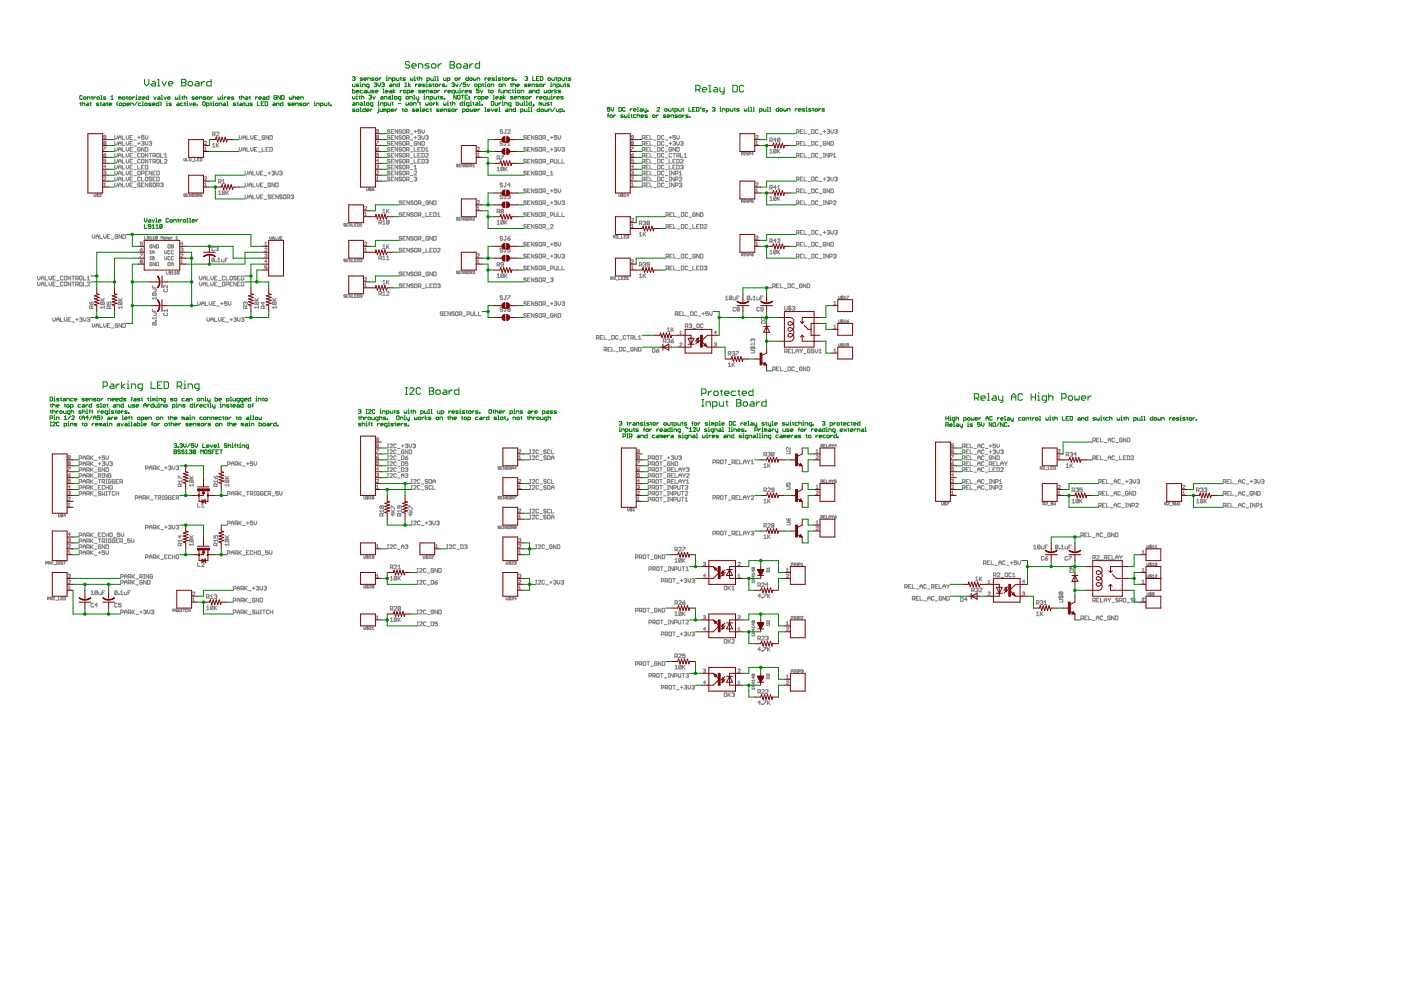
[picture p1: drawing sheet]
<svg xmlns="http://www.w3.org/2000/svg" width="420mm" height="297mm" viewBox="0 0 420 297" stroke-linecap="round" stroke-linejoin="round" font-family="sans-serif">
<g fill="none" stroke="#808080" stroke-width=".3">
<path d="M64.9 39.8l.2-.2 .6 .2-.8 .9h.8M113.5 39.3h-.5v-.5l.5 .1v.7l-.1 .2-.5-.2M116.9 39.1l-.1-.2-.6 .2 .2 .3 .5 .2-.1 .4-.6-.2M117.3 39.4h.4M118.1 38.9h-.8v1.1h.8M119.3 38.9v1.1l-.8-1.1v1.1M120.4 39.1l-.2-.2-.6 .2 .2 .3 .6 .2-.2 .4-.6-.2M120.8 39.1l.2-.2 .5 .2-.2 .9-.5-.2zM121.9 39.6l.8-.2-.2-.5h-.6v1.1M122.3 39.6l.4 .4M124.2 39.4h.8M124.6 39.1v.7"/>
<path d="M126.1 38.9h-.8v.5l.6-.2 .2 .6-.2 .2-.6-.2M126.5 38.9v.7l.4 .4 .4-.4v-.7M150.7 39.1l-.2-.2-.5 .2 .2 .3 .5 .2-.2 .4-.5-.2M151.5 38.9h.4M151.7 38.9v.9l-.2 .2-.4-.2M152.3 39.1l.1-.2 .6 .2-.7 .9h.7M238.9 39.6l.7-.2-.2-.5h-.5v1.1M239.2 39.6l.4 .4M240 39.4h.4M240.8 38.9h-.8v1.1h.8M241.2 38.9v1.1h.7M243.4 38.9l.8 .2-.2 .9h-.6z"/>
<path d="M245.3 39.1l-.1-.2-.6 .2 .2 .9 .5-.2M246.9 39.4h.7M247.2 39.1v.7M248 39.1l.6-.2 .2 .2-.2 .3M248.4 39.4h.2M248.6 39.4l.2 .2-.2 .4-.6-.2M249.2 38.9v.7l.4 .4 .3-.4v-.7M250.3 39.1l.6-.2 .2 .2-.2 .3M250.7 39.4h.2M250.9 39.4l.2 .2-.2 .4-.6-.2M28.2 58.1l.1 .8 .4-.1v-.7M29.3 58v1"/>
<path d="M29.5 58.3h-.5l.5 .4-.1 .2-.4-.1M29.8 58.3h.5l-.5 .6h.5M31.1 51.4l.5-.2 .1 .2-.1 .3M31.1 55.1l.3-.3v1M31.1 55.8h.6M31.1 53.2h.6l-.6 .8h.6M31.1 44.1h.6l-.6 1M31.1 46.4h.5l.1 .3-.4 .2zM31.3 42.8l-.2 .2 .2 .3 .4-.1-.1-.4M31.3 42.8l-.2-.1 .2-.3 .4 .1-.1 .3M31.3 42.8h.3M31.4 51.7h.2"/>
<path d="M31.6 51.7l.1 .2-.1 .3-.5-.2M31.7 41.1h-.4l-.2-.2 .2-.3 .4 .1v.7l-.1 .2-.5-.2M31.7 47.7h-.6v.5l.3-.2 .3 .2-.1 .5-.5-.2M31.7 50h-.6l.5-.5v.9M31.7 45.9l-.6 .5M34.4 47.8v.7l.4 .4 .4-.4v-.7M34.4 44.2v.8l.4 .3 .4-.3v-.8M34.4 42.4v.8l.4 .4 .4-.4v-.8M34.4 40.6v.8l.4 .4 .4-.4v-.8M34.4 46v.7l.4 .4 .4-.4v-.7M34.4 49.5v.8l.4 .4 .4-.4v-.8M34.4 51.3v.8l.4 .4 .4-.4v-.8"/>
<path d="M34.4 53.1v.7l.4 .4 .4-.4v-.7M34.4 54.9v.7l.4 .4 .4-.4v-.7M35.6 50.1h.7M35.6 41.8v-.8l.3-.4 .4 .4v.8M35.6 43.6v-.8l.3-.4 .4 .4v.8M35.6 45.3v-.7l.3-.4 .4 .4v.7M35.6 47.1v-.7l.3-.4 .4 .4v.7M35.6 48.9v-.8l.3-.3 .4 .3v.8M35.6 50.7v-.8l.3-.4 .4 .4v.8M35.6 52.5v-.8l.3-.4 .4 .4v.8M35.6 54.2v-.7l.3-.4 .4 .4v.7M35.6 56v-.8l.3-.3 .4 .3v.8"/>
<path d="M35.6 44.8h.7M35.6 48.3h.7M35.6 43h.7M35.6 55.4h.7M35.6 41.2h.7M35.6 46.5h.7M35.6 53.7h.7M35.6 51.9h.7M36.7 42.4v1.2h.8M36.7 54.9v1.1h.8M36.7 40.6v1.2h.8M36.7 44.2v1.1h.8"/>
<path d="M36.7 46v1.1h.8M36.7 47.8v1.1h.8M36.7 49.5v1.2h.8M36.7 51.3v1.2h.8M36.7 53.1v1.1h.8M37.8 49.5v.8l.4 .4 .4-.4v-.8M37.8 46v.7l.4 .4 .4-.4v-.7M37.8 44.2v.8l.4 .3 .4-.3v-.8M37.8 40.6v.8l.4 .4 .4-.4v-.8M37.8 42.4v.8l.4 .4 .4-.4v-.8M37.8 47.8v.7l.4 .4 .4-.4v-.7M37.8 51.3v.8l.4 .4 .4-.4v-.8"/>
<path d="M37.8 53.1v.7l.4 .4 .4-.4v-.7M37.8 54.9v.7l.4 .4 .4-.4v-.7M39 50.1h.4M39 44.8h.4M39 48.3h.4M39 43h.4M39 55.4h.4M39 41.2h.4M39 46.5h.4M39 53.7h.4M39 51.9h.4M39.8 44.2h-.8v1.1h.8"/>
<path d="M39.8 42.4h-.8v1.2h.8M39.8 54.9h-.8v1.1h.8M39.8 40.6h-.8v1.2h.8M39.8 46h-.8v1.1h.8M39.8 47.8h-.8v1.1h.8M39.8 49.5h-.8v1.2h.8M39.8 51.3h-.8v1.2h.8M39.8 53.1h-.8v1.1h.8M40.2 42h.7M40.2 45.5h.7M40.2 56.2h.7M40.2 47.3h.7"/>
<path d="M40.2 49.1h.7M40.2 50.9h.7M40.2 54.4h.7M40.2 52.6h.7M40.2 43.8h.7M41.3 51.5l.2-.2 .6 .2-.2 1-.6-.2zM41.3 43h.8M41.3 41.2h.8M41.3 49.5v1.2h.8M41.7 40.8v.8M41.7 42.6v.8M42.1 44.4l-.2-.2-.6 .2 .2 .9 .6-.2v-.3h-.4"/>
<path d="M42.1 55.1l-.2-.2-.6 .2 .2 .3 .6 .2-.2 .4-.6-.2M42.1 46.2l-.2-.2-.6 .2v.7l.2 .2 .6-.2M42.1 47.9l-.2-.1-.6 .1v.8l.2 .2 .6-.2M42.1 53.3l-.2-.2-.6 .2v.7l.2 .2 .6-.2M42.4 50.1h.4M42.4 42.6l.6-.2 .2 .2-.2 .4M42.4 47.9l.2-.1 .6 .1-.2 1-.6-.2zM42.4 55.4h.4M42.4 52.1l.8-.2-.2-.6h-.6v1.2M42.4 53.1v1.1h.8M42.6 46l.6 .2-.2 .9-.6-.2zM42.8 43h.2"/>
<path d="M43 43l.2 .2-.2 .4-.6-.2M43.2 40.6h-.8v.6l.4-.2 .4 .2-.2 .6-.6-.2M43.2 54.9h-.8v1.1h.8M43.2 44.2v1.1l-.8-1.1v1.1M43.2 49.5h-.8v1.2h.8M43.6 53.3l.2-.2 .5 .2-.1 .9-.6-.2zM43.6 42.4v.8l.4 .4 .3-.4v-.8M43.6 44.2l.7 .2-.1 .9h-.6zM43.6 40.6v.8l.4 .4 .3-.4v-.8M43.6 49.5l.7 .2-.1 1h-.6zM43.6 51.9h.4M44.3 46v1.1l-.7-1.1v1.1"/>
<path d="M44.3 47.8v1.1l-.7-1.1v1.1M44.3 51.3h-.7v1.2h.7M44.3 54.9v1.1l-.7-1.1v1.1M44.7 42.6l.6-.2 .2 .2-.2 .4M44.7 46h.8M44.7 47.8h.8M45.1 43h.2M45.1 46v1.1M45.1 47.8v1.1M45.3 43l.2 .2-.2 .4-.6-.2M45.5 51.3v1.2l-.8-1.2v1.2M45.5 53.3l-.6-.2-.2 .4 .6 .2 .2 .3-.2 .2-.6-.2"/>
<path d="M45.5 55.1l-.6-.2-.2 .3 .6 .2 .2 .4-.2 .2-.6-.2M45.9 46.7h.5l.2-.5-.7-.2v1.1M45.9 48.5h.5l.2-.6-.7-.1v1.1M45.9 55.1l.2-.2 .5 .2-.2 .9-.5-.2zM45.9 53.7h.3M45.9 51.9h.3M46.2 48.5l.4 .4M46.2 46.7l.4 .4M46.6 51.3h-.7v1.2h.7M46.6 53.1h-.7v1.1h.7M47 55.6l.8-.2-.2-.5h-.6v1.1M47 51.3l.8 .2-.2 1h-.6z"/>
<path d="M47 47.9l.2-.1 .6 .1-.2 1-.6-.2zM47 46.2l.2-.2 .6 .2-.2 .9-.6-.2zM47 53.1l.8 .2-.2 .9h-.6zM47.4 55.6l.4 .4M48.2 55.1l.5-.2 .2 .2-.2 .3M48.2 46v1.1h.7M48.2 47.8v1.1h.7M48.5 55.4h.2M48.7 55.4l.2 .2-.2 .4-.5-.2M49.3 47.9l.2-.1 .6 .1-.8 1h.8M49.3 47.1h.8M49.3 46.4l.4-.4v1.1"/>
<path d="M55.1 47.5v.5l.3 .2 .2-.2v-.5M55.6 58.3h-.5l.5 .4-.1 .2-.4-.1M55.9 47.5v.7h.6M55.9 58.5h.3M56.5 58.1h-.6v.8h.6M56.8 47.5v.5l.2 .2 .3-.2v-.5M57.3 58.1v.8l-.5-.8v.8M57.6 48.4h.5M58.1 58.3h-.5l.5 .4-.1 .2-.4-.1M58.4 58.3h.5l-.1 .6-.4-.1zM58.4 47.5v.7h.5M59.2 58.7h.4l.2-.4-.6-.2v.8"/>
<path d="M59.2 47.9h.3M59.5 58.7l.3 .2M59.8 47.5h-.6v.7h.6M60 47.5l.6 .1-.2 .6h-.4zM60.6 58.1h-.6v.4h.6l-.2 .4-.4-.1M61.3 44.4l.3-.3v1M61.3 55.1l.3-.3v1M61.3 45.1h.7M61.3 42.5h.7l-.7 .8h.7M61.3 53.2h.7l-.7 .8h.7M61.3 55.8h.7M63.8 43.3l.3-.3v1.1"/>
<path d="M63.8 44.1h.7M63.8 40.4h.5l.2-.6-.7-.2v1.1M64.1 40.4l.4 .3M64.9 43v1.1M65.1 43.5l.6 .6M65.5 57.6l.4-.4v1.1M65.5 58.3h.8M65.5 54.6l.8-.2-.2-.6h-.6v1.2M65.7 43l-.8 .7M65.9 54.6l.4 .4M66.7 54.2l.4-.4v1.2M66.7 55h.7"/>
<path d="M67.4 57.4l-.2 .9-.5-.2M67.4 57.4l-.5-.2-.2 .9M67.4 57.4l-.7 .7M67.8 57.2v1.1M68 57.7l.6 .6M68.6 57.2l-.8 .7M71.8 40.6v.8l.3 .4 .4-.4v-.8M71.8 44.2v.8l.3 .3 .4-.3v-.8M72.9 44.8h.8M72.9 41.8v-.8l.4-.4 .4 .4v.8M72.9 45.3v-.7l.4-.4 .4 .4v.7M72.9 41.2h.8"/>
<path d="M73.5 51.3v.8l.4 .4 .4-.4v-.8M73.5 54.9v.7l.4 .4 .4-.4v-.7M73.5 58.4v.8l.4 .4 .4-.4v-.8M74 40.6v1.2h.8M74 44.2v1.1h.8M74.7 52.5v-.8l.4-.4 .3 .4v.8M74.7 59h.7M74.7 55.4h.7M74.7 56v-.8l.4-.3 .3 .3v.8M74.7 59.6v-.8l.4-.4 .3 .4v.8M74.7 51.9h.7M75.2 44.2v.8l.4 .3 .3-.3v-.8"/>
<path d="M75.2 40.6v.8l.4 .4 .3-.4v-.8M75.8 58.4v1.2h.8M75.8 54.9v1.1h.8M75.8 51.3v1.2h.8M76.3 44.8h.4M76.3 41.2h.4M77 51.3v.8l.3 .4 .4-.4v-.8M77 54.9v.7l.3 .4 .4-.4v-.7M77 58.4v.8l.3 .4 .4-.4v-.8M77.1 44.2h-.8v1.1h.8M77.1 40.6h-.8v1.2h.8M77.5 42h.7"/>
<path d="M77.5 45.5h.7M78.1 59h.4M78.1 55.4h.4M78.1 51.9h.4M78.6 44.2v1.1h.8M78.9 58.4h-.8v1.2h.8M78.9 54.9h-.8v1.1h.8M78.9 51.3h-.8v1.2h.8M79.2 56.2h.8M79.2 52.6h.8M79.2 59.8h.8M79.4 40.8l-.2-.2-.6 .2 .2 1 .6-.2v-.4h-.4"/>
<path d="M79.8 44.8h.4M80.4 51.9h.8M80.5 44.2h-.7v1.1h.7M80.5 40.6v1.2l-.7-1.2v1.2M80.8 51.5v.8M80.9 40.6l.8 .2-.2 1h-.6zM80.9 44.2l.8 .2-.2 .9h-.6zM81.2 58.6l-.2-.2-.6 .2 .2 .4 .6 .2-.2 .4-.6-.2M81.2 55.1l-.2-.2-.6 .2v.7l.6 .2 .2-.6h-.4M81.6 51.5l.5-.2 .2 .2-.2 .4M81.6 59h.3M81.9 51.9h.2"/>
<path d="M82.1 51.9l.2 .2-.2 .4-.5-.2M82.3 58.4h-.7v1.2h.7M82.3 54.9v1.1l-.7-1.1v1.1M82.7 54.9l.8 .2-.2 .9h-.6zM82.7 51.3v.8l.4 .4 .4-.4v-.8M83.5 58.4v1.2l-.8-1.2v1.2M83.8 51.5l.6-.2 .2 .2-.2 .4M84.2 51.9h.2M84.4 51.9l.2 .2-.2 .4-.6-.2M84.6 58.6l-.6-.2-.2 .4 .6 .2 .2 .4-.2 .2-.6-.2M85.2 58.4l.5 .2-.1 1-.6-.2zM86.1 59.2l.8-.2-.2-.6h-.6v1.2"/>
<path d="M86.5 59.2l.4 .4M87.3 58.6l.5-.2 .2 .2-.2 .4M87.7 59h.1M87.8 59l.2 .2-.2 .4-.5-.2M110 56.3l.1 .8 .4-.1v-.7M111 56.2v1.1M111.3 56.5l-.4-.2-.1 .3 .5 .4h-.5M111.6 56.7h.4l.1 .3-.4 .1zM112.1 56.3l-.5 .4M112.9 51.4h.6l-.6 .8h.6M112.9 44.6h.5l.1 .3-.5 .2zM112.9 42.4h.6l-.6 .9"/>
<path d="M112.9 54h.6M112.9 53.3l.3-.3v1M112.9 49.6l.5-.1 .1 .1-.1 .4M113 41.1v.5l.5-.2-.1-.3M113 41.1v-.5l.5 .1-.1 .4M113 41.1h.4M113.2 50h.2M113.4 50l.1 .1-.1 .3-.5-.1M113.5 45.9h-.6v.5l.3-.2 .3 .2-.1 .5-.5-.2M113.5 48.2h-.6l.5-.5v1M113.5 44.1l-.6 .5M116.9 49.7l-.1-.2-.6 .2 .2 .4 .5 .2-.1 .4-.6-.2"/>
<path d="M116.9 46.2l-.1-.2-.6 .2 .2 .3 .5 .2-.1 .4-.6-.2M116.9 44.4l-.1-.2-.6 .2 .2 .4 .5 .2-.1 .3-.6-.2M116.9 40.8l-.1-.2-.6 .2 .2 .4 .5 .2-.1 .4-.6-.2M116.9 47.9l-.1-.1-.6 .1 .2 .4 .5 .2-.1 .4-.6-.2M116.9 42.6l-.1-.2-.6 .2 .2 .4 .5 .2-.1 .4-.6-.2M116.9 53.3l-.1-.2-.6 .2 .2 .4 .5 .1-.1 .4-.6-.2M116.9 51.5l-.1-.2-.6 .2 .2 .4 .5 .2-.1 .4-.6-.2M117.3 50.1h.4M117.3 44.8h.4M117.3 48.3h.4M117.3 43h.4M117.3 41.2h.4"/>
<path d="M117.3 46.5h.4M117.3 53.7h.4M117.3 51.9h.4M118.1 44.2h-.8v1.1h.8M118.1 42.4h-.8v1.2h.8M118.1 40.6h-.8v1.2h.8M118.1 46h-.8v1.1h.8M118.1 47.8h-.8v1.1h.8M118.1 49.5h-.8v1.2h.8M118.1 53.1h-.8v1.1h.8M118.1 51.3h-.8v1.2h.8M119.3 40.6v1.2l-.8-1.2v1.2"/>
<path d="M119.3 42.4v1.2l-.8-1.2v1.2M119.3 44.2v1.1l-.8-1.1v1.1M119.3 46v1.1l-.8-1.1v1.1M119.3 47.8v1.1l-.8-1.1v1.1M119.3 49.5v1.2l-.8-1.2v1.2M119.3 51.3v1.2l-.8-1.2v1.2M119.3 53.1v1.1l-.8-1.1v1.1M120.4 49.7l-.2-.2-.6 .2 .2 .4 .6 .2-.2 .4-.6-.2M120.4 53.3l-.2-.2-.6 .2 .2 .4 .6 .1-.2 .4-.6-.2M120.4 44.4l-.2-.2-.6 .2 .2 .4 .6 .2-.2 .3-.6-.2M120.4 40.8l-.2-.2-.6 .2 .2 .4 .6 .2-.2 .4-.6-.2M120.4 46.2l-.2-.2-.6 .2 .2 .3 .6 .2-.2 .4-.6-.2"/>
<path d="M120.4 51.5l-.2-.2-.6 .2 .2 .4 .6 .2-.2 .4-.6-.2M120.4 47.9l-.2-.1-.6 .1 .2 .4 .6 .2-.2 .4-.6-.2M120.4 42.6l-.2-.2-.6 .2 .2 .4 .6 .2-.2 .4-.6-.2M120.8 42.6l.2-.2 .5 .2-.2 1-.5-.2zM120.8 47.9l.2-.1 .5 .1-.2 1-.5-.2zM120.8 46.2l.2-.2 .5 .2-.2 .9-.5-.2zM120.8 40.8l.2-.2 .5 .2-.2 1-.5-.2zM120.8 49.7l.2-.2 .5 .2-.2 1-.5-.2zM120.8 53.3l.2-.2 .5 .2-.2 .9-.5-.2zM120.8 51.5l.2-.2 .5 .2-.2 1-.5-.2zM121 44.2l.5 .2-.2 .9-.5-.2zM121.9 45l.8-.2-.2-.6h-.6v1.1"/>
<path d="M121.9 46.7l.8-.2-.2-.5h-.6v1.1M121.9 50.3l.8-.2-.2-.6h-.6v1.2M121.9 41.4l.8-.2-.2-.6h-.6v1.2M121.9 53.8l.8-.1-.2-.6h-.6v1.1M121.9 43.2l.8-.2-.2-.6h-.6v1.2M121.9 48.5l.8-.2-.2-.5h-.6v1.1M121.9 52.1l.8-.2-.2-.6h-.6v1.2M122.3 50.3l.4 .4M122.3 48.5l.4 .4M122.3 52.1l.4 .4M122.3 45l.4 .3M122.3 53.8l.4 .4"/>
<path d="M122.3 46.7l.4 .4M122.3 43.2l.4 .4M122.3 41.4l.4 .4M123.1 42h.7M123.1 45.5h.7M123.1 47.3h.7M123.1 49.1h.7M123.1 50.9h.7M123.1 54.4h.7M123.1 52.6h.7M123.1 43.8h.7M123.1 40.2h.7"/>
<path d="M124.2 41.2h.8M124.2 44.2v1.1h.8M124.2 46v1.1h.8M124.2 47.8v1.1h.8M124.2 50.7h.8M124.2 53.3l.6-.2 .2 .2-.2 .4M124.2 51.5l.2-.2 .6 .2-.8 1h.8M124.2 49.9l.4-.4v1.2M124.6 53.7h.2M124.6 40.8v.8M124.8 53.7l.2 .1-.2 .4-.6-.2M125 42.6l-.2-.2-.6 .2v.8l.6 .2 .2-.6h-.4"/>
<path d="M125.3 40.8l.6-.2 .2 .2-.2 .4M125.3 44.8h.4M125.3 48.3h.4M125.3 46.5h.4M125.7 41.2h.2M125.9 41.2l.2 .2-.2 .4-.6-.2M126.1 44.2h-.8v1.1h.8M126.1 46h-.8v1.1h.8M126.1 47.8h-.8v1.1h.8M126.1 42.4v1.2l-.8-1.2v1.2M126.5 44.2l.8 .2-.2 .9h-.6zM126.5 42.4l.8 .2-.2 1h-.6z"/>
<path d="M126.5 46l.8 .2-.2 .9h-.6zM126.5 47.8l.8 .1-.2 1h-.6zM126.5 40.6v.8l.4 .4 .4-.4v-.8M127.7 40.8l.5-.2 .2 .2-.2 .4M127.7 46.2l.1-.2 .6 .2-.7 .9h.7M127.7 45.3h.7M127.7 47.9l.5-.1 .2 .1-.2 .4M127.7 44.6l.3-.4v1.1M128 48.3h.2M128 41.2h.2M128.2 41.2l.2 .2-.2 .4-.5-.2M128.2 48.3l.2 .2-.2 .4-.5-.2"/>
<path d="M137.4 49.4l-.4-.2-.1 .3 .5 .4h-.5M137.7 49.6h.3M138.2 49.2h-.5v.8h.5M139.1 49.2v.8l-.6-.8v.8M139.9 49.4l-.4-.2-.1 .3 .5 .4h-.5M140.3 49.2l.4 .2-.1 .6-.4-.1zM141 49.8l.5-.2-.1-.4h-.4v.8M141.3 49.8l.2 .2M141.8 50h.5M141.8 49.5l.3-.3v.8M143.1 44.3h.6l-.6 .8h.6M143.1 46.9h.6"/>
<path d="M143.1 46.2l.3-.3v1M149.1 50.4l.4-.3v1.1M149.1 51.2h.7M149.1 47.5h.5l.2-.6-.7-.2v1.2M149.5 47.5l.3 .4M150.2 46.7h.8l-.8 1.2M150.7 58.6l-.2-.2-.5 .2 .2 .4 .5 .2-.2 .4-.5-.2M150.7 42.6l-.2-.2-.5 .2 .2 .4 .5 .2-.2 .4-.5-.2M150.7 55.1l-.2-.2-.5 .2 .2 .3 .5 .2-.2 .4-.5-.2M151 50.3l-.2 .9-.6-.2M151 50.3l-.6-.2-.2 .9M151 50.3l-.8 .7"/>
<path d="M151.4 50.1v1.1M151.5 58.4h.4M151.5 42.4h.4M151.5 54.9h.4M151.6 50.6l.5 .6M151.7 58.4v1l-.2 .2-.4-.2M151.7 42.4v1l-.2 .2-.4-.2M151.7 54.9v.9l-.2 .2-.4-.2M152.1 50.1l-.7 .7M152.3 58.6l.5-.2 .2 .2-.2 .4M152.3 42.8l.3-.4v1.2M152.3 43.6h.7"/>
<path d="M152.6 59h.2M152.8 59l.2 .2-.2 .4-.5-.2M153 55.4h-.7l.5-.5v1.1M157.8 44.4l-.5-.2-.2 .4 .5 .2 .2 .3-.2 .2-.5-.2M157.8 56.8l-.5-.2-.2 .4 .5 .2 .2 .4-.2 .2-.5-.2M157.8 47.9l-.5-.1-.2 .3 .5 .2 .2 .4-.2 .2-.5-.2M157.8 40.8l-.5-.2-.2 .4 .5 .2 .2 .4-.2 .2-.5-.2M157.8 51.5l-.5-.2-.2 .4 .5 .2 .2 .4-.2 .2-.5-.2M158.2 44.8h.4M158.2 57.2h.4M158.2 48.3h.4M158.2 41.2h.4"/>
<path d="M158.2 51.9h.4M159 44.2h-.8v1.1h.8M159 40.6h-.8v1.2h.8M159 47.8h-.8v1.1h.8M159 51.3h-.8v1.2h.8M159 56.6h-.8v1.2h.8M160.1 40.6v1.2l-.7-1.2v1.2M160.1 44.2v1.1l-.7-1.1v1.1M160.1 47.8v1.1l-.7-1.1v1.1M160.1 51.3v1.2l-.7-1.2v1.2M160.1 56.6v1.2l-.7-1.2v1.2M161.3 51.5l-.6-.2-.2 .4 .6 .2 .2 .4-.2 .2-.6-.2"/>
<path d="M161.3 44.4l-.6-.2-.2 .4 .6 .2 .2 .3-.2 .2-.6-.2M161.3 56.8l-.6-.2-.2 .4 .6 .2 .2 .4-.2 .2-.6-.2M161.3 47.9l-.6-.1-.2 .3 .6 .2 .2 .4-.2 .2-.6-.2M161.3 40.8l-.6-.2-.2 .4 .6 .2 .2 .4-.2 .2-.6-.2M161.7 51.5l.2-.2 .5 .2-.2 1-.5-.2zM161.7 40.8l.2-.2 .5 .2-.2 1-.5-.2zM161.7 47.9l.2-.1 .5 .1-.2 1-.5-.2zM161.9 44.2l.5 .2-.2 .9-.5-.2zM161.9 56.6l.5 .2-.2 1-.5-.2zM162.8 45l.8-.2-.2-.6h-.6v1.1M162.8 41.4l.8-.2-.2-.6h-.6v1.2M162.8 48.5l.8-.2-.2-.5h-.6v1.1"/>
<path d="M162.8 52.1l.8-.2-.2-.6h-.6v1.2M162.8 57.4l.8-.2-.2-.6h-.6v1.2M163.2 52.1l.4 .4M163.2 57.4l.4 .4M163.2 45l.4 .3M163.2 41.4l.4 .4M163.2 48.5l.4 .4M164 42h.7M164 45.5h.7M164 49.1h.7M164 52.6h.7M164 58h.7"/>
<path d="M165.1 44.8h.8M165.1 57.2h.8M165.1 41.2h.8M165.1 48.5h.6l.2-.6-.8-.1v1.1M165.1 52.5h.8M165.1 51.7l.4-.4v1.2M165.5 40.8v.8M165.5 44.4v.7M165.5 56.8v.8M166.2 44.4l.6-.2 .2 .2-.2 .4M166.2 47.8v.9l.2 .2 .6-.2v-.9M166.6 44.8h.2"/>
<path d="M166.8 44.8l.2 .2-.2 .3-.6-.2M167 56.6h-.8v.6l.4-.2 .4 .2-.2 .6-.6-.2M167 40.6h-.8v.6l.4-.2 .4 .2-.2 .6-.6-.2M167.4 44.2v.8l.4 .3 .3-.3v-.8M167.4 40.6v.8l.4 .4 .3-.4v-.8M167.4 47.8v1.1h.7M167.4 56.6v.8l.4 .4 .3-.4v-.8M168.5 44.4l.6-.2 .2 .2-.2 .4M168.5 47.8v1.1h.8M168.9 44.8h.2M169.1 44.8l.2 .2-.2 .3-.6-.2M185.6 58.1l.1 .8 .4-.1v-.7"/>
<path d="M186.7 58v1M186.9 58.3h-.5l.5 .4-.1 .2-.4-.1M187.2 58.9h.5M187.2 58.4l.3-.3v.8M188.6 58.5h-.6l.4-.4v.8M189.3 51.4l.5-.2 .2 .2-.2 .3M189.3 55.8h.7M189.3 53.2h.7l-.7 .8h.7M189.3 46.4h.5l.2 .3-.5 .2zM189.3 44.1h.7l-.7 1M189.3 55.1l.4-.3v1M189.5 42.8l-.2 .2 .2 .3 .5-.1-.2-.4"/>
<path d="M189.5 42.8l-.2-.1 .2-.3 .5 .1-.2 .3M189.5 42.8h.3M189.7 51.7h.1M189.8 51.7l.2 .2-.2 .3-.5-.2M190 50h-.7l.5-.5v.9M190 47.7h-.7v.5l.5-.2 .2 .5-.2 .2-.5-.2M190 41.1h-.5l-.2-.2 .2-.3 .5 .1v.7l-.2 .2-.5-.2M190 45.9l-.7 .5M192.6 45l.8-.2-.2-.6h-.6v1.1M192.6 46.7l.8-.2-.2-.5h-.6v1.1M192.6 48.5l.8-.2-.2-.5h-.6v1.1M192.6 53.8l.8-.1-.2-.6h-.6v1.1"/>
<path d="M192.6 52.1l.8-.2-.2-.6h-.6v1.2M192.6 43.2h.6l.2-.6-.8-.2v1.2M192.6 41.4l.8-.2-.2-.6h-.6v1.2M192.6 55.6l.8-.2-.2-.5h-.6v1.1M192.6 50.3h.6l.2-.6-.8-.2v1.2M193 45l.4 .3M193 48.5l.4 .4M193 46.7l.4 .4M193 41.4l.4 .4M193 43.2l.4 .4M193 50.3l.4 .4M193 53.8l.4 .4"/>
<path d="M193 55.6l.4 .4M193 52.1l.4 .4M193.8 50.1h.4M193.8 44.8h.4M193.8 48.3h.4M193.8 43h.4M193.8 55.4h.4M193.8 41.2h.4M193.8 46.5h.4M193.8 53.7h.4M193.8 51.9h.4M194.5 44.2h-.7v1.1h.7"/>
<path d="M194.5 42.4h-.7v1.2h.7M194.5 54.9h-.7v1.1h.7M194.5 40.6h-.7v1.2h.7M194.5 46h-.7v1.1h.7M194.5 47.8h-.7v1.1h.7M194.5 49.5h-.7v1.2h.7M194.5 53.1h-.7v1.1h.7M194.5 51.3h-.7v1.2h.7M194.9 42.4v1.2h.8M194.9 54.9v1.1h.8M194.9 40.6v1.2h.8M194.9 44.2v1.1h.8"/>
<path d="M194.9 46v1.1h.8M194.9 47.8v1.1h.8M194.9 49.5v1.2h.8M194.9 53.1v1.1h.8M194.9 51.3v1.2h.8M196.1 42h.7M196.1 45.5h.7M196.1 56.2h.7M196.1 47.3h.7M196.1 49.1h.7M196.1 50.9h.7M196.1 54.4h.7"/>
<path d="M196.1 52.6h.7M196.1 43.8h.7M197.2 46l.8 .2-.2 .9h-.6zM197.2 51.3l.8 .2-.2 1h-.6zM197.2 44.2l.8 .2-.2 .9h-.6zM197.2 53.1l.8 .2-.2 .9h-.6zM197.2 42.4l.8 .2-.2 1h-.6zM197.2 54.9l.8 .2-.2 .9h-.6zM197.2 40.6l.8 .2-.2 1h-.6zM197.2 47.8l.8 .1-.2 1h-.6zM197.2 49.5l.8 .2-.2 1h-.6zM199.1 51.5l-.2-.2-.5 .2v.8l.2 .2 .5-.2"/>
<path d="M199.1 44.4l-.2-.2-.5 .2v.7l.2 .2 .5-.2M199.1 49.7l-.2-.2-.5 .2v.8l.2 .2 .5-.2M199.1 55.1l-.2-.2-.5 .2v.7l.2 .2 .5-.2M199.1 53.3l-.2-.2-.5 .2v.7l.2 .2 .5-.2M199.1 42.6l-.2-.2-.5 .2v.8l.2 .2 .5-.2M199.1 46.2l-.2-.2-.5 .2v.7l.2 .2 .5-.2M199.1 40.8l-.2-.2-.5 .2v.8l.2 .2 .5-.2M199.1 47.9l-.2-.1-.5 .1v.8l.2 .2 .5-.2M199.5 42h.8M199.5 45.5h.8M199.5 56.2h.8M199.5 47.3h.8"/>
<path d="M199.5 49.1h.8M199.5 50.9h.8M199.5 54.4h.8M199.5 52.6h.8M199.5 43.8h.8M200.7 43h.7M200.7 54.9h.3M200.7 56h.3M200.7 41.2h.7M200.7 47.8v1.1h.7M200.7 49.5v1.2h.7M200.7 54.2h.3"/>
<path d="M200.7 53.1h.3M200.7 52.5h.3M200.7 51.3h.3M200.9 51.3v1.2M200.9 53.1v1.1M200.9 54.9v1.1M201 40.8v.8M201 42.6v.8M201.4 44.4l-.2-.2-.5 .2 .2 .9 .5-.2v-.3h-.4M201.4 46.2l-.2-.2-.5 .2 .2 .9 .5-.2M201.8 50.1h.4M201.8 48.3h.4"/>
<path d="M201.8 42.6l.6-.2 .2 .2-.2 .4M201.8 46h.8M202.2 43h.2M202.2 51.3v1.2l-.8-1.2v1.2M202.2 53.1v1.1l-.8-1.1v1.1M202.2 54.9v1.1l-.8-1.1v1.1M202.2 46v1.1M202.4 43l.2 .2-.2 .4-.6-.2M202.6 52.1l.7-.2-.2-.6h-.5v1.2M202.6 40.6h-.8v.6l.4-.2 .4 .2-.2 .6-.6-.2M202.6 55.6l.7-.2-.2-.5h-.5v1.1M202.6 53.8l.7-.1-.2-.6h-.5v1.1"/>
<path d="M202.6 47.8h-.8v1.1h.8M202.6 49.5h-.8v1.2h.8M202.6 44.2v1.1l-.8-1.1v1.1M202.9 49.5l.8 .2-.2 1h-.6zM202.9 46.7l.8-.2-.2-.5h-.6v1.1M202.9 44.2l.8 .2-.2 .9h-.6zM202.9 40.6v.8l.4 .4 .4-.4v-.8M202.9 47.8l.8 .1-.2 1h-.6zM202.9 42.4v.8l.4 .4 .4-.4v-.8M203.3 46.7l.4 .4M203.7 53.3l.2-.2 .6 .2-.8 .9h.8M203.7 55.1l.6-.2 .2 .2-.2 .3"/>
<path d="M203.7 51.7l.4-.4v1.2M203.7 52.5h.8M204.1 42.6l.6-.2 .2 .2-.2 .4M204.1 55.4h.2M204.1 46v1.1h.8M204.1 47.9l.2-.1 .6 .1-.8 1h.8M204.1 49.7l.6-.2 .2 .2-.2 .4M204.3 55.4l.2 .2-.2 .4-.6-.2M204.5 50.1h.2M204.5 43h.2M204.7 50.1l.2 .2-.2 .4-.6-.2M204.7 43l.2 .2-.2 .4-.6-.2"/>
<path d="M205.2 47.1h.8M205.2 46.4l.4-.4v1.1M222.4 46.2l.5-.1-.1-.4h-.4v.8M222.6 46.2l.3 .3M223.2 45.7h.3M223.2 46.5h.3M223.2 59.9h.3M223.3 45.7v.8M223.3 59.9v.8M224.3 45.7v.8l-.6-.8v.8M224.3 59.9v.8l-.6-.8v.8M224.6 46.2h.3l.2-.4-.5-.1v.8"/>
<path d="M225.9 59.9h-.5v.4l.4-.1 .1 .4h-.5M225.9 46.1h-.5l.4-.4v.8M226.7 42.7l.3-.3v.9M226.7 56.9l.3-.3v1M226.7 43.3h.6M226.7 40.7h.6l-.6 .9h.6M226.7 54.9h.6l-.6 .9h.6M226.7 57.6h.6M230.9 45.1l.3-.4v1.2M230.9 59.3l.3-.4v1.2M230.9 45.9h.7M230.9 56.4l.7-.2-.2-.6h-.5v1.1"/>
<path d="M230.9 42.1l.7-.1-.2-.6h-.5v1.1M231.2 42.1l.4 .4M231.2 56.4l.4 .3M232.8 44.9l-.2 1-.6-.2M232.8 44.9l-.6-.2-.2 1M232.8 59.1l-.6-.2-.2 1M232.8 59.1l-.2 1-.6-.2M232.8 44.9l-.8 .8M232.8 59.1l-.8 .8M232.8 42h-.8l.6-.6v1.1M232.8 56.2h-.8l.6-.6v1.1M233.2 44.7v1.2"/>
<path d="M233.2 58.9v1.2M233.2 56.7h.7M233.2 56l.3-.4v1.1M233.3 45.3l.6 .6M233.3 59.5l.6 .6M233.9 41.6l-.2-.2-.5 .2v.7M233.9 44.7l-.7 .8M233.9 58.9l-.7 .8M233.9 41.6l-.2 .9-.5-.2M233.9 41.6l-.7 .7M238.9 46.7l.7-.2-.2-.5h-.5v1.1M238.9 53.8l.7-.1-.2-.6h-.5v1.1"/>
<path d="M238.9 43.2l.7-.2-.2-.6h-.5v1.2M238.9 57.4l.7-.2-.2-.6h-.5v1.2M239.2 57.4l.4 .4M239.2 43.2l.4 .4M239.2 53.8l.4 .4M239.2 46.7l.4 .4M240 57.2h.4M240 43h.4M240 46.5h.4M240 53.7h.4M240.8 42.4h-.8v1.2h.8M240.8 46h-.8v1.1h.8"/>
<path d="M240.8 53.1h-.8v1.1h.8M240.8 56.6h-.8v1.2h.8M241.2 42.4v1.2h.7M241.2 46v1.1h.7M241.2 53.1v1.1h.7M241.2 56.6v1.2h.7M242.3 47.3h.8M242.3 54.4h.8M242.3 43.8h.8M242.3 58h.8M242.3 40.2h.8M243.4 46l.8 .2-.2 .9h-.6z"/>
<path d="M243.4 56.6l.8 .2-.2 1h-.6zM243.4 42.4l.8 .2-.2 1h-.6zM243.4 53.1l.8 .2-.2 .9h-.6zM245.3 53.3l-.1-.2-.6 .2 .2 .9 .5-.2M245.3 42.6l-.1-.2-.6 .2v.8l.2 .2 .5-.2M245.3 46.2l-.1-.2-.6 .2 .2 .9 .5-.2M245.3 56.8l-.1-.2-.6 .2 .2 1 .5-.2M245.7 47.3h.8M245.7 54.4h.8M245.7 43.8h.8M245.7 58h.8M245.7 40.2h.8"/>
<path d="M246.9 47.1h.3M246.9 46h.3M246.9 53.7h.7M247.1 46v1.1M247.2 53.3v.7M247.6 56.8l-.2-.2-.5 .2v.8l.5 .2 .2-.6h-.4M247.6 42.6l-.2-.2-.5 .2v.8l.5 .2 .2-.6h-.4M248 53.3l.6-.2 .2 .2-.2 .4M248.4 53.7h.2M248.4 46v1.1l-.8-1.1v1.1M248.6 53.7l.2 .1-.2 .4-.6-.2M248.8 46.7h.6l.2-.5-.8-.2v1.1"/>
<path d="M248.8 42.4v1.2l-.8-1.2v1.2M248.8 56.6v1.2l-.8-1.2v1.2M249.2 42.4l.7 .2-.2 1h-.5zM249.2 53.1v.7l.4 .4 .3-.4v-.7M249.2 56.6l.7 .2-.2 1h-.5zM249.9 47.1h.8M249.9 46.4l.4-.4v1.1M250.3 53.3l.6-.2 .2 .2-.2 .4M250.7 53.7h.2M250.9 53.7l.2 .1-.2 .4-.6-.2M27.7 70.3v.8l.3 .4 .4-.4v-.8M28.8 71.5v-.8l.4-.4 .4 .4v.8"/>
<path d="M28.8 70.9h.8M30 70.3v1.2h.7M31.1 70.3v.8l.4 .4 .4-.4v-.8M32.2 70.9h.4M33 70.3h-.8v1.2h.8M33.4 71.7h.7M35.3 70.5l-.2-.2-.6 .2 .2 1 .6-.2v-.4h-.4M36.4 70.3v1.2l-.7-1.2v1.2M36.8 70.3l.8 .2-.2 1h-.6zM42.1 76.1h.6l-.6 1M42.1 74.8h.4l.2 .4-.5 .1zM42.2 78.4h.3"/>
<path d="M42.2 78.4l-.1-.2 .1-.3 .5 .2-.2 .3M42.2 78.4l-.1 .1 .1 .4 .5-.2-.2-.3M42.7 72.6h-.6v.4h.6l-.2 .6-.4-.2M42.7 74.3l-.6 .5M43.4 70.8v.9h.5M44.7 71.3l-.5-.2 .1-.3 .4 .2v.5h-.5M44.9 77.9h.4M44.9 76.1h.4M44.9 76.9h.4M44.9 75.1h.4M45 71.7h.6M45 71.1l.3-.3v.9"/>
<path d="M45.1 75.1v1M45.1 76.9v1M45.6 78.8l-.2-.1-.5 .1 .2 .9 .5-.2v-.3h-.3M45.6 73.5l-.2-.2-.5 .2 .2 .8 .5-.1v-.4h-.3M45.6 77.4h.5M45.6 76.9l.6 .2-.1 .8h-.5zM45.6 76.1v-.6l.3-.4 .3 .4v.6M45.6 75.6h.6M45.8 71.7h.6M45.8 71.1l.3-.3v.9M46.6 73.3v1l-.7-1v1M46.6 78.7v1l-.7-1v1"/>
<path d="M46.9 73.3l.6 .2-.1 .8h-.5zM46.9 78.7l.6 .1-.1 .9h-.5zM47.2 71v.5h-.6M47.2 71l-.4-.2-.2 .7M47.2 71l-.6 .5M48.3 71.7v-.9l.3 .3 .2-.3v.9M49.1 71.3l.4-.2 .1 .4-.4 .2zM49.4 75.1v.7l.3 .3 .3-.3v-.7M49.4 76.9v.7l.3 .3 .3-.3v-.7M49.9 71.1h.3M50.1 71l.1 .7M50.4 73.5l.1-.2 .5 .2-.2 .8-.4-.1z"/>
<path d="M50.4 78.8l.1-.1 .5 .1-.2 .9-.4-.2zM50.6 71.1l.4 .2-.1 .4-.4-.2zM51 77.1l-.2-.2-.4 .2v.6h.6M51 75.3l-.2-.2-.4 .2v.6l.1 .2 .5-.2M51.3 71.1v.6M51.4 73.3l.6 .2-.2 .8h-.4zM51.4 79.7v-.7l.3-.3 .3 .3v.7M51.4 79.2h.6M51.4 73.8h.4M51.7 71.1l-.4 .3M52 77.1l-.2-.2-.4 .2v.6h.6M52 75.3l-.2-.2-.4 .2 .1 .8 .5-.2"/>
<path d="M52.8 71.7h.5M52.8 71.1l.2-.3v.9M54.2 76.3l.2-.2 .5 .2-.7 .8h.7M54.2 78.2l.3-.3v1M54.2 78.9h.7M54.2 74.5l.5-.2 .2 .2-.2 .3M54.5 74.8h.2M54.7 74.8l.2 .2-.2 .3-.5-.1M54.9 73h-.7l.5-.4v1M64.3 74.2l-.2-.2-.5 .2v.7l.2 .2 .5-.2M64.3 77.6l-.5-.2-.2 .9M64.3 77.6v.7l-.2 .2-.5-.2"/>
<path d="M64.3 77.6l-.7 .7M64.7 78.3l.2 .2zM64.7 74.2l.6-.2 .2 .2-.2 .3M65.1 74.5h.2M65.3 78.5h.7M65.3 77.7l.4-.3v1.1M65.3 74.5l.2 .2-.2 .4-.6-.2M66.4 77.7l.2 .8h.6v-.8M67.6 77.9h.4M68.3 77.4h-.7v1.1M79.4 76.3l.5-.2 .2 .2-.2 .3M79.4 74.5l.2-.2 .5 .2-.7 .8h.7"/>
<path d="M79.4 73.6h.7M79.4 72.9l.3-.3v1M79.7 76.6h.2M79.9 76.6l.2 .2-.2 .3-.5-.2M80.1 78.4h-.7l.5-.5v1M80.1 79.7h-.7v.5h.7l-.2 .5-.5-.2M80.9 71v.5l.2 .3 .3-.3v-.5M81.7 71.8v-.6l.2-.2 .3 .2v.6M81.7 71.4h.5M82.5 71v.8h.5M83.3 71v.5l.3 .3 .2-.3v-.5M84.1 71.4h.3"/>
<path d="M84.6 71h-.5v.8h.5M103.7 77.8l-.4-.1-.2 .2 .6 .4h-.6M103.7 67.1l-.4-.1-.2 .3 .6 .4h-.6M103.9 67.4h.3M103.9 78.1h.3M104.5 77.7h-.6v.8h.6M104.5 67h-.6v.8h.6M105.3 67v.8l-.5-.8v.8M105.3 77.7v.8l-.5-.8v.8M105.6 77.7v.8h.5M105.6 67v.8h.5M106.4 67.4h.3"/>
<path d="M106.4 78.1h.3M106.9 77.7h-.5v.8h.5M106.9 67h-.5v.8h.5M107.2 77.7l.5 .1-.1 .7h-.4zM107.2 67l.5 .1-.1 .7h-.4zM108 77.8h.6l-.6 .7h.6M108 67.8h.6M108 67.3l.3-.3v.8M109.3 75.3h.7M109.3 72.7l.2-.1 .5 .1-.7 .9h.7M109.3 62.1l.2-.2 .5 .2-.7 .8h.7M109.3 64l.3-.3v1"/>
<path d="M109.3 74.7l.3-.4v1M109.3 64.7h.7M113.6 66.8h.6l.2-.5-.8-.2v1.1M113.6 77.5l.8-.2-.2-.6h-.6v1.2M114 77.5l.4 .4M114 66.8l.4 .4M114.8 67.2h.7M114.8 63.1l.4-.4v1.1M114.8 66.4l.4-.3v1.1M114.8 73.7l.4-.3v1.1M114.8 77.1l.4-.4v1.2M114.8 63.8h.7"/>
<path d="M114.8 74.5h.7M114.8 77.9h.7M115.9 62.7v1.1M115.9 73.4v1.1M115.9 77.9h.8M115.9 77.1l.4-.4v1.2M116.1 63.3l.6 .5M116.1 73.9l.6 .6M116.7 66.3l-.2 .9-.6-.2M116.7 66.3l-.6-.2-.2 .9M116.7 62.7l-.8 .8M116.7 73.4l-.8 .7"/>
<path d="M116.7 66.3l-.8 .7M120.5 71.1l-.2-.2-.6 .2 .2 .3 .6 .2-.2 .4-.6-.2M120.5 74.6l-.6-.2-.2 .4 .6 .2 .2 .4-.2 .2-.6-.2M120.5 63.9l-.2-.1-.6 .1 .2 .4 .6 .2-.2 .4-.6-.2M120.5 60.4l-.2-.2-.6 .2 .2 .4 .6 .2-.2 .3-.6-.1M120.9 75h.4M120.9 71.4h.4M120.9 64.3h.4M120.9 60.8h.4M121.6 70.9h-.7v1.1h.7M121.6 74.4h-.7v1.2h.7M121.6 60.2h-.7v1.1h.7"/>
<path d="M121.6 63.8h-.7v1.1h.7M122.8 60.2v1.1l-.8-1.1v1.1M122.8 63.8v1.1l-.8-1.1v1.1M122.8 70.9v1.1l-.8-1.1v1.1M122.8 74.4v1.2l-.8-1.2v1.2M124 71.1l-.2-.2-.6 .2 .2 .3 .6 .2-.2 .4-.6-.2M124 74.6l-.6-.2-.2 .4 .6 .2 .2 .4-.2 .2-.6-.2M124 60.4l-.2-.2-.6 .2 .2 .4 .6 .2-.2 .3-.6-.1M124 63.9l-.6-.1-.2 .3 .6 .2 .2 .4-.2 .2-.6-.2M124.3 63.9l.2-.1 .6 .1-.2 1-.6-.2zM124.5 70.9l.6 .2-.2 .9-.6-.2zM124.5 74.4l.6 .2-.2 1-.6-.2z"/>
<path d="M124.5 60.2l.6 .2-.2 .9-.6-.1zM125.5 71.6h.5l.2-.5-.7-.2v1.1M125.5 61l.7-.2-.2-.6h-.5v1.1M125.5 64.5l.7-.2-.2-.5h-.5v1.1M125.5 75.2l.7-.2-.2-.6h-.5v1.2M125.9 71.6l.3 .4M125.9 61l.3 .3M125.9 75.2l.3 .4M125.9 64.5l.3 .4M126.6 75.8h.8M126.6 65.1h.8M126.6 61.5h.8"/>
<path d="M126.6 72.2h.8M127.8 74.4v1.2h.7M127.8 63.8v1.1h.7M128.5 71.1l-.2-.2-.5 .2 .2 .9 .5-.2v-.4h-.4M128.5 60.4l-.2-.2-.5 .2 .2 .9 .5-.1v-.4h-.4M128.9 75h.4M128.9 64.3h.4M129.7 74.4h-.8v1.2h.8M129.7 60.2v1.1l-.8-1.1v1.1M129.7 63.8h-.8v1.1h.8M129.7 70.9v1.1l-.8-1.1v1.1M130.1 70.9l.7 .2-.2 .9h-.5z"/>
<path d="M130.1 74.4l.7 .2-.2 1h-.5zM130.1 60.2l.7 .2-.2 .9h-.5zM130.1 63.8l.7 .1-.2 1h-.5zM131.2 74.6l.2-.2 .6 .2-.8 1h.8M131.2 64.1l.4-.3v1.1M131.2 64.9h.8M137.4 65.4h-.5l.5 .4-.1 .2-.4-.1M137.7 65.6h.3M138.2 65.2h-.5v.8h.5M139.1 65.2v.8l-.6-.8v.8M139.9 65.4l-.4-.2-.1 .3 .5 .4h-.5M140.2 65.4h.5l-.1 .6-.4-.1z"/>
<path d="M141 65.8h.4l.1-.4-.5-.2v.8M141.3 65.8l.2 .2M141.8 65.4h.5l-.5 .6h.5M143.1 76.3l.2-.2 .4 .2-.6 .8h.6M143.1 78.9h.6M143.1 62.2l.3-.3v1M143.1 78.2l.3-.3v1M143.1 60.3l.2-.2 .4 .2-.6 .8h.6M143.1 62.9h.6M149.1 66.4l.4-.3v1.1M149.1 67.2h.7M149.1 79.5h.5l.2-.6-.7-.2v1.1"/>
<path d="M149.1 63.5h.5l.2-.6-.7-.2v1.1M149.5 63.5l.3 .3M149.5 79.5l.3 .3M150.4 63.3l-.2-.2 .2-.4 .6 .2-.2 .4M150.4 63.3l-.2 .2 .2 .3 .6-.2-.2-.3M150.4 63.3h.4M150.7 71.1l-.2-.2-.5 .2 .2 .3 .5 .2-.2 .4-.5-.2M150.7 74.6l-.2-.2-.5 .2 .2 .4 .5 .2-.2 .4-.5-.2M151 66.3l-.6-.2-.2 .9M151 79.3h-.6l-.2-.2 .2-.4 .6 .2v.8l-.2 .1-.6-.1M151 66.3v.7l-.2 .2-.6-.2M151 66.3l-.8 .7"/>
<path d="M151.4 66.1v1.1M151.5 70.9h.4M151.5 74.4h.4M151.6 66.6l.5 .6M151.7 74.4v1l-.2 .2-.4-.2M151.7 70.9v.9l-.2 .2-.4-.2M152.1 66.1l-.7 .7M152.3 71.4h.5l.2 .4-.6 .2zM153 74.4h-.7v.6l.3-.2 .4 .2-.2 .6-.5-.2M153 70.9l-.7 .5M157.8 76.4l-.5-.2-.2 .4 .5 .2 .2 .4-.2 .1-.5-.1M157.8 67.5l-.5-.2-.2 .4 .5 .2 .2 .4-.2 .2-.5-.2"/>
<path d="M157.8 79.9l-.5-.1-.2 .3 .5 .2 .2 .4-.2 .2-.5-.2M157.8 63.9l-.5-.1-.2 .3 .5 .2 .2 .4-.2 .2-.5-.2M157.8 60.4l-.5-.2-.2 .4 .5 .2 .2 .4-.2 .1-.5-.1M157.8 72.8l-.5-.2-.2 .4 .5 .2 .2 .4-.2 .2-.5-.2M158.2 67.9h.4M158.2 64.3h.4M158.2 60.8h.4M158.2 76.8h.4M158.2 73.2h.4M159 76.2h-.8v1.1h.8M159 60.2h-.8v1.1h.8M159 63.8h-.8v1.1h.8"/>
<path d="M159 67.3h-.8v1.2h.8M159 72.6h-.8v1.2h.8M159 79.8h-.8v1.1h.8M160.1 60.2v1.1l-.7-1.1v1.1M160.1 63.8v1.1l-.7-1.1v1.1M160.1 67.3v1.2l-.7-1.2v1.2M160.1 72.6v1.2l-.7-1.2v1.2M160.1 76.2v1.1l-.7-1.1v1.1M160.1 79.8v1.1l-.7-1.1v1.1M161.3 76.4l-.6-.2-.2 .4 .6 .2 .2 .4-.2 .1-.6-.1M161.3 60.4l-.6-.2-.2 .4 .6 .2 .2 .4-.2 .1-.6-.1M161.3 63.9l-.6-.1-.2 .3 .6 .2 .2 .4-.2 .2-.6-.2"/>
<path d="M161.3 67.5l-.6-.2-.2 .4 .6 .2 .2 .4-.2 .2-.6-.2M161.3 72.8l-.6-.2-.2 .4 .6 .2 .2 .4-.2 .2-.6-.2M161.3 79.9l-.6-.1-.2 .3 .6 .2 .2 .4-.2 .2-.6-.2M161.7 76.4l.2-.2 .5 .2-.2 .9-.5-.1zM161.7 60.4l.2-.2 .5 .2-.2 .9-.5-.1zM161.7 72.8l.2-.2 .5 .2-.2 1-.5-.2zM161.7 67.5l.2-.2 .5 .2-.2 1-.5-.2zM161.9 63.8l.5 .1-.2 1-.5-.2zM161.9 79.8l.5 .1-.2 1-.5-.2zM162.8 77h.6l.2-.6-.8-.2v1.1M162.8 73.4h.6l.2-.6-.8-.2v1.2M162.8 61l.8-.2-.2-.6h-.6v1.1"/>
<path d="M162.8 64.5l.8-.2-.2-.5h-.6v1.1M162.8 68.1h.6l.2-.6-.8-.2v1.2M163.2 68.1l.4 .4M163.2 73.4l.4 .4M163.2 61l.4 .3M163.2 77l.4 .3M163.2 64.5l.4 .4M164 74h.7M164 68.6h.7M164 65.1h.7M164 61.5h.7M164 77.5h.7"/>
<path d="M165.1 64.5h.6l.2-.6-.8-.1v1.1M165.1 67.5l.2-.2 .6 .2-.8 1h.8M165.1 60.8h.8M165.1 76.8h.8M165.1 73.2h.8M165.5 60.4v.8M165.5 72.8v.8M165.5 76.4v.8M166.2 79.8v.9l.2 .2 .6-.2v-.9M166.2 76.4l.6-.2 .2 .2-.2 .4M166.2 60.4l.6-.2 .2 .2-.2 .4M166.2 63.8v.9l.2 .2 .6-.2v-.9"/>
<path d="M166.6 60.8h.2M166.6 76.8h.2M166.8 76.8l.2 .2-.2 .3-.6-.1M166.8 60.8l.2 .2-.2 .3-.6-.1M167 72.6h-.8v.6l.4-.2 .4 .2-.2 .6-.6-.2M167.4 60.2v.8l.4 .3 .3-.3v-.8M167.4 72.6v.8l.4 .4 .3-.4v-.8M167.4 76.2v.8l.4 .3 .3-.3v-.8M167.4 63.8v1.1h.7M167.4 79.8v1.1h.7M168.5 76.4l.6-.2 .2 .2-.2 .4M168.5 60.4l.6-.2 .2 .2-.2 .4"/>
<path d="M168.5 63.8v1.1h.8M168.5 79.8v1.1h.8M168.9 60.8h.2M168.9 76.8h.2M169.1 76.8l.2 .2-.2 .3-.6-.1M169.1 60.8l.2 .2-.2 .3-.6-.1M183.9 71.1h.4l.2-.4-.6-.1v.8M184.2 71.1l.3 .3M184.8 70.7l.4-.1v.4M185 71h.2M185.2 71v.4l-.4-.2M185.6 71.5h.5"/>
<path d="M186.4 70.6v.8h.5M187.2 71h.3M187.7 70.6h-.5v.8h.5M188 70.6l.6 .1-.2 .7h-.4zM189.3 78.1l.2-.2 .5 .2-.7 .8h.7M189.3 67.6l.4-.4v1M189.3 65.6l.2-.2 .5 .2-.7 .8h.7M189.3 68.2h.7M191.7 70l.4-.4v1.2M191.7 70.8h.8M191.7 79.5h.6l.2-.6-.8-.2v1.1M191.7 67h.6l.2-.5-.8-.2v1.1"/>
<path d="M192.1 67l.4 .4M192.1 79.5l.4 .3M192.9 69.6v1.2M192.9 78.9l.6-.2 .2 .2-.2 .4M192.9 66.5l.6-.2 .2 .2-.2 .3M193.1 70.2l.6 .6M193.3 79.3h.2M193.3 66.8h.2M193.5 79.3l.2 .2-.2 .3-.6-.1M193.5 66.8l.2 .2-.2 .4-.6-.2M193.7 69.6l-.8 .8M194.2 66.8l-.2 .2 .2 .4 .6-.2-.2-.4"/>
<path d="M194.2 66.8l-.2-.1 .2-.4 .6 .2-.2 .3M194.2 66.8h.4M194.8 79.3h-.6l-.2-.2 .2-.4 .6 .2v.8l-.2 .1-.6-.1M199.7 64.5l.8-.2-.2-.5h-.6v1.1M199.7 68.1h.6l.2-.6-.8-.2v1.2M199.7 77h.6l.2-.6-.8-.2v1.1M200.1 64.5l.4 .4M200.1 77l.4 .3M200.1 68.1l.4 .4M200.9 67.9h.4M200.9 64.3h.4M200.9 76.8h.4"/>
<path d="M201.7 76.2h-.8v1.1h.8M201.7 63.8h-.8v1.1h.8M201.7 67.3h-.8v1.2h.8M201.7 79.8h-.8v1.1h.8M202 76.2v1.1h.8M202 63.8v1.1h.8M202 67.3v1.2h.8M202 79.8v1.1h.8M203.2 68.6h.7M203.2 65.1h.7M203.2 77.5h.7M204.3 76.2l.8 .2-.2 .9h-.6z"/>
<path d="M204.3 63.8l.8 .1-.2 1h-.6zM204.3 67.3l.8 .2-.2 1h-.6zM204.3 79.8l.8 .1-.2 1h-.6zM206.2 76.4l-.2-.2-.5 .2 .2 .9 .5-.1M206.2 67.5l-.2-.2-.5 .2 .2 1 .5-.2M206.2 63.9l-.2-.1-.5 .1 .2 1 .5-.2M206.2 79.9l-.2-.1-.5 .1 .2 1 .5-.2M206.6 68.6h.8M206.6 65.1h.8M206.6 77.5h.8M207.8 67.3v1.2h.7M207.8 79.8v1.1h.7"/>
<path d="M208.5 76.4l-.2-.2-.5 .2 .2 .9 .5-.1v-.4h-.3M208.5 63.9l-.2-.1-.5 .1 .2 1 .5-.2v-.4h-.3M208.9 67.9h.4M209.7 63.8v1.1l-.8-1.1v1.1M209.7 76.2v1.1l-.8-1.1v1.1M209.7 67.3h-.8v1.2h.8M209.7 79.8h-.8v1.1h.8M210.1 76.2l.7 .2-.2 .9h-.5zM210.1 63.8l.7 .1-.2 1h-.5zM210.1 67.3l.7 .2-.2 1h-.5zM210.1 79.8l.7 .1-.2 1h-.5zM211.2 79.9l.6-.1 .2 .1-.2 .4"/>
<path d="M211.2 67.5l.2-.2 .6 .2-.8 1h.8M222.4 76.4l.5-.1-.1-.4h-.4v.8M222.4 60.4l.5-.1-.1-.4h-.4v.8M222.6 76.4l.3 .3M222.6 60.4l.3 .3M223.2 76.7h.3M223.2 60.7h.3M223.2 75.9h.3M223.3 75.9v.8M224.3 75.9v.8l-.6-.8v.8M224.6 60.4h.3l.2-.4-.5-.1v.8M224.6 76.4h.3l.2-.4-.5-.1v.8"/>
<path d="M225.4 76.3h.4l.1 .3-.4 .1zM225.9 75.9l-.5 .4M226.7 71l.1-.2 .5 .2-.6 .8h.6M226.7 72.9l.3-.3v1M226.7 73.6h.6M230.9 75.3l.3-.3v1.1M230.9 60.1h.7M230.9 76.1h.7M230.9 72.3h.5l.2-.5-.7-.2v1.1M231.2 72.3l.4 .4M232.8 75.1l-.6-.1-.2 .9M232.8 75.1v.8l-.2 .2-.6-.2"/>
<path d="M232.8 75.1l-.8 .8M232.8 72.2h-.8l.6-.6v1.1M233.2 71.8l.1-.2 .6 .2-.7 .9h.7M233.2 75v1.1M233.3 75.5l.6 .6M233.9 75l-.7 .7M238.9 61l.7-.2-.2-.6h-.5v1.1M238.9 77l.7-.2-.2-.6h-.5v1.1M238.9 69.8l.7-.1-.2-.6h-.5v1.1M238.9 73.4l.7-.2-.2-.6h-.5v1.2M239.2 73.4l.4 .4M239.2 69.8l.4 .4"/>
<path d="M239.2 61l.4 .3M239.2 77l.4 .3M240 60.8h.4M240 76.8h.4M240 73.2h.4M240 69.7h.4M240.8 76.2h-.8v1.1h.8M240.8 60.2h-.8v1.1h.8M240.8 69.1h-.8v1.1h.8M240.8 72.6h-.8v1.2h.8M241.2 76.2v1.1h.7M241.2 60.2v1.1h.7"/>
<path d="M241.2 72.6v1.2h.7M241.2 69.1v1.1h.7M242.3 74h.8M242.3 61.5h.8M242.3 77.5h.8M242.3 70.4h.8M243.4 76.2l.8 .2-.2 .9h-.6zM243.4 60.2l.8 .2-.2 .9h-.6zM243.4 69.1l.8 .2-.2 .9h-.6zM243.4 72.6l.8 .2-.2 1h-.6zM245.3 76.4l-.1-.2-.6 .2v.8l.2 .1 .5-.1M245.3 69.3l-.1-.2-.6 .2 .2 .9 .5-.2"/>
<path d="M245.3 60.4l-.1-.2-.6 .2 .2 .9 .5-.1M245.3 72.8l-.1-.2-.6 .2v.8l.2 .2 .5-.2M245.7 74h.8M245.7 61.5h.8M245.7 77.5h.8M245.7 70.4h.8M246.9 77.3h.3M246.9 60.2h.3M246.9 61.3h.3M246.9 76.2h.3M246.9 69.7h.7M247.1 60.2v1.1"/>
<path d="M247.1 76.2v1.1M247.2 69.3v.7M247.6 72.8l-.2-.2-.5 .2v.8l.5 .2 .2-.6h-.4M248 69.3l.6-.2 .2 .2-.2 .4M248.4 60.2v1.1l-.8-1.1v1.1M248.4 76.2v1.1l-.8-1.1v1.1M248.4 69.7h.2M248.6 69.7l.2 .1-.2 .4-.6-.2M248.8 61h.6l.2-.6-.8-.2v1.1M248.8 77h.6l.2-.6-.8-.2v1.1M248.8 72.6v1.2l-.8-1.2v1.2M249.2 69.1v.7l.4 .4 .3-.4v-.7"/>
<path d="M249.2 72.6l.7 .2-.2 1h-.5zM249.9 76.4l.6-.2 .2 .2-.2 .4M249.9 60.4l.2-.2 .6 .2-.8 .9h.8M250.3 76.8h.2M250.3 69.3l.6-.2 .2 .2-.2 .4M250.5 76.8l.2 .2-.2 .3-.6-.1M250.7 69.7h.2M250.9 69.7l.2 .1-.2 .4-.6-.2M11.3 82.8v.7l.3 .4 .4-.4v-.7M11.3 84.6v.7l.3 .4 .4-.4v-.7M12.4 83.9v-.7l.4-.4 .4 .4v.7M12.4 85.7v-.8l.4-.3 .4 .3v.8"/>
<path d="M12.4 83.4h.8M12.4 85.1h.8M13.5 82.8v1.1h.8M13.5 84.6v1.1h.8M14.7 82.8v.7l.4 .4 .4-.4v-.7M14.7 84.6v.7l.4 .4 .4-.4v-.7M15.9 83.4h.3M15.9 95.2v.8l.3 .4 .4-.4v-.8M15.9 85.1h.3M16.6 82.8h-.7v1.1h.7M16.6 84.6h-.7v1.1h.7M17 84.1h.8"/>
<path d="M17 85.9h.8M17 95.8h.8M17 96.4v-.8l.4-.4 .4 .4v.8M18.1 95.2v1.2h.8M18.9 83l-.2-.2-.6 .2v.7l.2 .2 .6-.2M18.9 84.8l-.2-.2-.6 .2v.7l.2 .2 .6-.2M19.3 83l.2-.2 .5 .2-.1 .9-.6-.2zM19.3 84.8l.2-.2 .5 .2-.1 .9-.6-.2zM19.3 95.2v.8l.4 .4 .3-.4v-.8M20.4 95.8h.4M21.2 82.8v1.1l-.8-1.1v1.1M21.2 84.6v1.1l-.8-1.1v1.1"/>
<path d="M21.2 95.2h-.8v1.2h.8M21.6 82.8h.7M21.6 84.6h.7M21.6 96.5h.7M21.9 82.8v1.1M21.9 84.6v1.1M22.7 83.5h.6l.2-.5-.8-.2v1.1M22.7 85.3h.6l.2-.5-.8-.2v1.1M22.7 95.8h.8M23.1 83.5l.4 .4M23.1 85.3l.4 .4M23.1 95.4v.8"/>
<path d="M23.9 95.4l.5-.2 .2 .2-.2 .4M24 82.8l.6 .2-.2 .9-.5-.2zM24 84.6l.6 .2-.2 .9-.5-.2zM24.2 95.8h.2M24.4 95.8l.2 .2-.2 .4-.5-.2M25 82.8v1.1h.8M25 84.6v1.1h.8M25 95.2v.8l.4 .4 .4-.4v-.8M26.2 83.9h.7M26.2 83.2l.3-.4v1.1M26.2 84.8l.2-.2 .5 .2-.7 .9h.7M26.2 95.4l.5-.2 .2 .2-.2 .4"/>
<path d="M26.5 95.8h.2M26.7 95.8l.2 .2-.2 .4-.5-.2M26.8 90.6l.5 .7M27.3 90.7l.4-.1 .2 .5-.6 .2zM27.5 92.5v-.6l-.5-.2-.2 .8h1.1M27.7 97v.8l.3 .3 .4-.3v-.8M27.9 91.7l-.4 .4M28.8 98.1v-.7l.4-.4 .4 .4v.7M28.8 97.6h.8M30 97v1.1h.7M30.1 90.1h1.2M30.1 89.4l.8 .7"/>
<path d="M30.3 90.6l1 .1-.2 .6M30.3 90.6l-.2 .5 1 .2M30.3 90.6l.8 .7M31.1 97v.8l.4 .3 .4-.3v-.8M31.3 92.1h-1.2l.4 .4M31.3 91.7v.8M31.3 89.4l-.6 .6M32.1 90.6v.7h.6l-.2-.6 .6-.1 .2 .1-.2 .6M32.2 97.6h.4M32.9 92.5l-.2-.8-.6 .2v.6h1.2M33 97h-.8v1.1h.8M33.3 91.7l-.4 .4"/>
<path d="M33.4 98.3h.7M35.3 97.2l-.2-.2-.6 .2v.8l.2 .1 .6-.1v-.4h-.4M35.5 90.1h1.1M35.5 89.4l.7 .7M35.7 90.6l-.2 .1 .2 .6h.7M35.7 90.6h.7l.2 .1-.2 .6M35.7 90.6l.7 .7M36.4 97v1.1l-.7-1.1v1.1M36.6 92.1h-1.1l.4 .4M36.6 91.7v.8M36.6 89.4l-.6 .6M36.8 97l.8 .2v.8l-.2 .1h-.6z"/>
<path d="M45.7 85.6v.7h1.1M45.7 92.7v.7h1.1M45.9 87.8h.8l.1 .2-.1 .6M45.9 96.7l.9 .2-.1 .5M45.9 87.8l-.2 .6 1 .2M45.9 96.7l-.2 .5 1 .2M45.9 87.8l.8 .8M45.9 96.7l.8 .7M46.1 86.7h.7l-.1 .8h-.6M46.1 93.8h.7v.6l-.7 .2M46.3 85.9v.4M46.3 93v.4"/>
<path d="M46.7 96.1l.1 .2zM46.8 89.4h-1.1l.4 .3M46.8 89v.7M46.8 95v.7M46.8 95.3h-1.1l.4 .4M49.3 86.7l-.2 .2 .2 .6h.7l.2-.2-.2-.6M49.3 93.8l-.2 .2 .2 .6 .9-.2-.2-.6M49.9 81.3v.8h.5M50.2 85.6v.7l-.9-.7-.2 .1 .2 .6M50.2 92.7v.7M50.2 93h-1.1l.4 .4M51.2 81.7l-.5-.1 .1-.3 .4 .2v.5h-.5"/>
<path d="M51.5 82.1h.5M51.5 81.6l.3-.3v.8M52.3 82.1h.6M52.3 81.6l.3-.3v.8M53.7 81.5h-.6v.5M53.7 81.5l-.1 .6-.5-.1M53.7 81.5l-.6 .5M59.3 90.4v.8l.4 .4 .4-.4v-.8M59.8 82.8v.7l.4 .4 .3-.4v-.7M59.8 84.6v.7l.4 .4 .3-.4v-.7M60.5 91.6v-.8l.3-.4 .4 .4v.8M60.5 91h.7"/>
<path d="M60.9 83.9v-.7l.4-.4 .4 .4v.7M60.9 83.4h.8M60.9 85.1h.8M60.9 85.7v-.8l.4-.3 .4 .3v.8M61.6 90.4v1.2h.8M62.1 82.8v1.1h.7M62.1 84.6v1.1h.7M62.1 95.2v.8l.3 .4 .4-.4v-.8M62.7 90.4v.8l.4 .4 .4-.4v-.8M63.2 96.4v-.8l.4-.4 .4 .4v.8M63.2 82.8v.7l.4 .4 .4-.4v-.7M63.2 84.6v.7l.4 .4 .4-.4v-.7"/>
<path d="M63.2 95.8h.8M63.9 91h.4M64.4 83.4h.3M64.4 85.1h.3M64.4 95.2v1.2h.7M64.6 90.4h-.7v1.2h.7M65 91.8h.8M65.1 82.8h-.7v1.1h.7M65.1 84.6h-.7v1.1h.7M65.5 95.2v.8l.4 .4 .4-.4v-.8M65.5 84.1h.8M65.5 85.9h.8"/>
<path d="M66.2 91h.7M66.5 90.6v.8M66.7 95.8h.3M66.8 84.6l.6 .2-.2 .9-.5-.2zM67.4 83l-.2-.2-.5 .2v.7l.1 .2 .6-.2M67.4 95.2h-.7v1.2h.7M67.8 85.3h.6l.2-.5-.8-.2v1.1M67.8 82.8v1.1h.8M67.8 96.5h.8M68.1 90.4h-.8v.6l.4-.2 .4 .2-.2 .6-.6-.2M68.5 90.4v.8l.4 .4 .3-.4v-.8M68.9 83l.2-.2 .6 .2-.2 .9-.6-.2z"/>
<path d="M68.9 85.1h.4M68.9 95.8h.8M69.3 95.4v.8M69.7 84.6h-.8v1.1h.8M70.1 95.4l.6-.2 .1 .2-.1 .4M70.5 95.8h.2M70.7 95.8l.1 .2-.1 .4-.6-.2M70.8 83l-.1-.2-.6 .2 .2 .4 .5 .1-.1 .4-.6-.2M70.8 84.6v1.1l-.7-1.1v1.1M71.2 83.4h.4M71.2 85.1h.4M71.2 95.2v.8l.4 .4 .4-.4v-.8"/>
<path d="M72 82.8h-.8v1.1h.8M72 84.6h-.8v1.1h.8M72.4 82.8l.7 .2-.2 .9h-.5zM72.4 84.6l.7 .2-.2 .9h-.5zM72.4 95.4l.5-.2 .2 .2-.2 .4M72.7 95.8h.2M72.9 95.8l.2 .2-.2 .4-.5-.2M73.6 90.7l-.2-.1-.4 .1 .2 .6M73.6 90.7l.2-.1 .3 .1-.1 .6M73.6 90.7v.2M73.8 92.5v-.6l-.6-.2-.2 .8h1.1M74.1 91.7l-.3 .4"/>
<path d="M76.4 90.1h1.1M76.4 89.4l.7 .7M76.6 90.6h.7l.2 .1-.2 .6M76.6 90.6l-.2 .1 .2 .6h.7M76.6 90.6l.7 .7M77.5 92.1h-1.1l.4 .4M77.5 91.7v.8M77.5 89.4l-.6 .6M78.9 90.6v.7l-.6-.6h1.2M79.1 92.5v-.6l-.6-.2-.2 .8h1.2M79.5 91.7l-.4 .4M81.7 90.1h1.1"/>
<path d="M81.7 89.4l.8 .7M81.9 90.6l-.2 .1 .2 .6h.8M81.9 90.6h.8l.1 .1-.1 .6M81.9 90.6l.8 .7M82.8 92.1h-1.1l.4 .4M82.8 91.7v.8M82.8 89.4l-.5 .6M103.7 88.5l-.4-.2-.2 .3 .6 .4h-.6M103.9 88.8h.3M104.5 88.3h-.6v.8h.6M105.3 88.3v.8l-.5-.8v.8M105.6 88.3v.8h.5"/>
<path d="M106.4 88.8h.3M106.9 88.3h-.5v.8h.5M107.2 88.3l.5 .2-.1 .6h-.4zM108 88.5l.4-.2v.5M108.3 88.8h.1M108.4 88.8v.3l-.4-.1M109.3 83.4l.2-.2 .5 .2-.7 .8h.7M109.3 85.3l.3-.3v1M109.3 86h.7M113.6 88.1h.6l.2-.5-.8-.2v1.1M114 88.1l.4 .4M114.8 84.4l.4-.4v1.2"/>
<path d="M114.8 87.8l.4-.4v1.1M114.8 85.2h.7M114.8 88.5h.7M115.9 84v1.2M115.9 87.6l.2-.2 .6 .2-.8 .9h.8M116.1 84.6l.6 .6M116.7 84l-.8 .8M120.5 81.7l-.2-.2-.6 .2 .2 .4 .6 .2-.2 .4-.6-.2M120.5 85.3l-.2-.2-.6 .2 .2 .4 .6 .2-.2 .3-.6-.2M120.9 82.1h.4M120.9 85.7h.4M121.6 85.1h-.7v1.1h.7"/>
<path d="M121.6 81.5h-.7v1.2h.7M122.8 81.5v1.2l-.8-1.2v1.2M122.8 85.1v1.1l-.8-1.1v1.1M124 85.3l-.2-.2-.6 .2 .2 .4 .6 .2-.2 .3-.6-.2M124 81.7l-.2-.2-.6 .2 .2 .4 .6 .2-.2 .4-.6-.2M124.3 85.3l.2-.2 .6 .2-.2 .9-.6-.2zM124.3 81.7l.2-.2 .6 .2-.2 1-.6-.2zM125.5 85.9h.5l.2-.6-.7-.2v1.1M125.5 82.3h.5l.2-.6-.7-.2v1.2M125.9 85.9l.3 .3M125.9 82.3l.3 .4M126.6 86.4h.8"/>
<path d="M126.6 82.9h.8M127.8 85.1v1.1h.7M128.5 81.7l-.2-.2-.5 .2 .2 1 .5-.2v-.4h-.4M128.9 85.7h.4M129.7 85.1h-.8v1.1h.8M129.7 81.5v1.2l-.8-1.2v1.2M130.1 85.1l.7 .2-.2 .9h-.5zM130.1 81.5l.7 .2-.2 1h-.5zM131.2 85.3l.6-.2 .2 .2-.2 .4M131.6 85.7h.2M131.8 85.7l.2 .2-.2 .3-.6-.2M132.8 93.6l-.2-.1-.6 .1 .2 .4 .6 .2-.2 .4-.6-.2"/>
<path d="M133.2 94h.4M133.9 93.5h-.7v1.1h.7M135.1 93.5v1.1l-.8-1.1v1.1M136.2 93.6l-.5-.1-.2 .3 .5 .2 .2 .4-.2 .2-.5-.2M136.8 93.5l.6 .1-.2 1-.6-.2zM137.4 81.4l-.4-.2-.1 .3 .5 .4h-.5M137.7 81.6h.3M137.8 94.2l.7-.2-.2-.5h-.5v1.1M138.1 94.2l.4 .4M138.2 81.2h-.5v.8h.5M138.9 94.8h.8M139.1 81.2v.8l-.6-.8v.8"/>
<path d="M139.9 81.4l-.4-.2-.1 .3 .5 .4h-.5M140.1 94.2h.5l.2-.6-.7-.1v1.1M140.3 81.2l.4 .2-.1 .6-.4-.1zM141 81.8l.5-.2-.1-.4h-.4v.8M141.2 93.5v.9l.2 .2 .6-.2v-.9M141.3 81.8l.2 .2M141.8 81.4l.4-.2v.4M142.1 81.6h.1M142.2 81.6v.4l-.4-.1M142.3 93.5v1.1h.8M143.5 93.5v1.1h.8M149.1 82.4l.4-.3v1.1"/>
<path d="M149.1 83.2h.7M150.7 88.8l-.2-.2-.5 .2 .2 .4 .5 .2-.2 .4-.5-.2M150.7 92.4l-.2-.2-.5 .2 .2 .4 .5 .2-.2 .3-.5-.1M151 82.3l-.6-.2-.2 .9M151 82.3v.7l-.2 .2-.6-.2M151 82.3l-.8 .7M151.4 82.1v1.1M151.5 88.6h.4M151.5 92.2h.4M151.6 82.6l.5 .6M151.7 88.6v1l-.2 .2-.4-.2M151.7 92.2v1l-.2 .1-.4-.1"/>
<path d="M152.1 82.1l-.7 .7M152.3 88.6h.7l-.7 1.2M152.4 92.8l-.1-.2 .1-.4 .6 .2-.2 .4M152.4 92.8l-.1 .2 .1 .3 .6-.1-.2-.4M152.4 92.8h.4M157.8 94.2l-.5-.2-.2 .4 .5 .2 .2 .3-.2 .2-.5-.2M157.8 90.6l-.5-.2-.2 .4 .5 .2 .2 .4-.2 .2-.5-.2M157.8 83.5l-.5-.2-.2 .4 .5 .2 .2 .4-.2 .2-.5-.2M158.2 94.6h.4M158.2 83.9h.4M158.2 91h.4M158.2 80.3h.4"/>
<path d="M159 83.3h-.8v1.2h.8M159 90.4h-.8v1.2h.8M159 94h-.8v1.1h.8M160.1 83.3v1.2l-.7-1.2v1.2M160.1 90.4v1.2l-.7-1.2v1.2M160.1 94v1.1l-.7-1.1v1.1M161.3 94.2l-.6-.2-.2 .4 .6 .2 .2 .3-.2 .2-.6-.2M161.3 90.6l-.6-.2-.2 .4 .6 .2 .2 .4-.2 .2-.6-.2M161.3 83.5l-.6-.2-.2 .4 .6 .2 .2 .4-.2 .2-.6-.2M161.9 83.3l.5 .2-.2 1-.5-.2zM161.9 90.4l.5 .2-.2 1-.5-.2zM161.9 94l.5 .2-.2 .9-.5-.2z"/>
<path d="M162.8 84.1l.8-.2-.2-.6h-.6v1.2M162.8 94.7h.6l.2-.5-.8-.2v1.1M162.8 80.5h.6l.2-.6-.8-.1v1.1M162.8 91.2h.6l.2-.6-.8-.2v1.2M163.2 84.1l.4 .4M163.2 94.7l.4 .4M163.2 91.2l.4 .4M163.2 80.5l.4 .4M164 84.6h.7M164 91.8h.7M164 95.3h.7M164 81.1h.7"/>
<path d="M165.1 83.5l.6-.2 .2 .2-.2 .4M165.1 80.5h.6l.2-.6-.8-.1v1.1M165.1 91h.8M165.5 83.9h.2M165.5 90.6v.8M165.7 83.9l.2 .2-.2 .4-.6-.2M165.9 94.2l-.2-.2-.6 .2 .2 .9 .6-.2v-.3h-.4M166.2 90.6l.6-.2 .2 .2-.2 .4M166.6 91h.2M166.8 91l.2 .2-.2 .4-.6-.2M167 94v1.1l-.8-1.1v1.1M167.4 94l.7 .2-.1 .9h-.6z"/>
<path d="M167.4 90.4v.8l.4 .4 .3-.4v-.8M168.5 90.6l.6-.2 .2 .2-.2 .4M168.9 91h.2M169.1 91l.2 .2-.2 .4-.6-.2M183.1 83.5l.5-.1-.1-.4h-.4v.8M183.4 83.5l.2 .3M183.9 83.1l.4-.1v.4M184.2 83.4h.1M184.3 83.4v.4l-.4-.1M184.8 83.9h.5M185.6 83v.8h.5M186.4 83.4h.3"/>
<path d="M186.9 83h-.5v.8h.5M187.2 83l.5 .1-.1 .7h-.4zM188 83.8h.6M188 83.3l.3-.3v.8M189.3 80.7h.7M189.3 80l.4-.3v1M191.7 83.2h.8M191.7 82.4l.4-.3v1.1M192.9 82.1v1.1M193.1 82.6l.6 .6M193.7 82.1l-.8 .7M199.7 80.5h.6l.2-.6-.8-.1v1.1"/>
<path d="M200.1 98.6l.4-.4v1.2M200.1 99.4h.8M200.1 80.5l.4 .4M200.9 80.3h.4M201.3 98.2v1.2M201.5 98.8l.5 .6M202 98.2l-.7 .8M202.5 94.2h.6l.2-.6-.8-.1v1.1M202.9 94.2l.4 .4M203.2 81.1h.7M203.7 94h.3M203.8 99.5l.4-.3v1"/>
<path d="M204.4 93.5h-.7v1.1h.7M204.8 93.5v1.1h.8M205.5 97.9h.6l.2-.6-.8-.2v1.1M205.9 97.9l.4 .3M206 94.8h.7M206.6 81.1h.8M206.7 97.3l.5-.2 .2 .2-.2 .4M207.1 97.7h.1M207.1 93.5l.8 .1-.2 1h-.6zM207.2 97.7l.2 .2-.2 .3-.5-.2M207.8 98.4h.8M208.9 80.3h.4"/>
<path d="M209 97.3l.1-.2 .6 .2-.2 .9-.5-.2zM209 93.6l-.2-.1-.6 .1v.8l.2 .2 .6-.2M209.4 94.8h.7M210.5 94h.8M210.9 97.3l-.2-.2-.6 .2v.7l.2 .2 .6-.2M210.9 93.6v.8M211.6 80.3h.2M211.8 80.3l.2 .2-.2 .4-.6-.2M212.4 93.5h-.7v.5l.3-.2 .4 .2-.2 .6-.5-.2M212.8 93.5v.7l.4 .4 .4-.4v-.7M214.9 99.7h-.7l.5-.5v1M217.6 89.1l.4-.4v1.2"/>
<path d="M217.6 89.9h.7M219.5 88.9v.8l-.2 .2-.6-.2M219.5 88.9l-.2-.2-.6 .2v.8M219.5 88.9l-.8 .8M219.9 89.1l.1 .8h.6v-.8M220.6 92.3l-.2-.2-.5 .2 .1 1 .6-.2M221 89.3h.4M221.2 92.7l-.2-.2 .2-.4 .6 .2-.2 .4M221.2 92.7l-.2 .2 .2 .4 .6-.2-.2-.4M221.2 92.7h.4M221.8 88.7h-.8v1.2M224.9 88.9v.8l-.2 .2-.6-.2"/>
<path d="M224.9 88.9l-.6-.2-.2 1M224.9 88.9l-.8 .8M225.3 89.7l.1 .2zM225.8 89.9h.8M225.8 89.1l.4-.4v1.2M227 89.1l.2 .8h.5v-.8M227.7 92.3l-.2-.2-.5 .2v.8l.2 .2 .5-.2M228.1 89.3h.4M228.4 96.3l.9-.2 .2 .8h-1.1zM228.4 95.8v-.8l1.1 .8M228.9 92.7l-.8-.2 .2-.4 .6 .2v.8l-.2 .2-.6-.2M228.9 88.7h-.8v1.2"/>
<path d="M231.8 85.9l.7-.2-.2-.6h-.5v1.1M232.1 85.9l.4 .3M232.9 85.7h.4M233.7 85.1h-.8v1.1h.8M234 85.1v1.1h.8M235.2 86.4h.7M235.3 91.8v1l.2 .2 .6-.2v-1M236.3 85.1l.8 .2-.2 .9h-.6zM236.8 91.7v1.5M237.2 92l-.6-.2-.1 .4 .5 .2 .2 .4-.2 .2-.5-.2M237.6 92l.6-.2 .2 .2-.2 .4M238 92.4h.2"/>
<path d="M238.2 92.4l.2 .2-.2 .4-.6-.2M238.2 85.3l-.2-.2-.5 .2v.7l.2 .2 .5-.2M238.6 86.4h.8M240.5 85.3l-.2-.2-.5 .2v.7l.5 .2 .2-.5h-.3M241.7 85.1v1.1l-.8-1.1v1.1M242.1 85.1l.7 .2-.2 .9h-.5zM250.1 91.3h.6M250.1 98.4h.6M250.1 90.7l.3-.4v1M250.1 97.8l.3-.3v.9M251.5 95.9l.2 .7 .4-.1v-.6M251.5 88.8l.2 .8 .4-.2v-.6"/>
<path d="M252.6 88.6v1.1M252.6 95.7v1.1M252.9 96l-.4-.1-.2 .2 .6 .4h-.6M252.9 88.9h-.6l.6 .4-.2 .3-.4-.2M253.2 96.6h.5M253.2 89l.2-.2v.8M253.2 96.1l.2-.2v.7M253.2 89.6h.5M254 96.3h.4l.1 .2-.4 .1zM254 88.8h.5l-.5 .8M254.5 95.9l-.5 .4M178.9 101.3l.7-.2-.1-.5h-.6v1.1"/>
<path d="M179.3 101.3l.3 .4M180 101.1h.4M180.8 100.6h-.8v1.1h.8M181.2 104.9l.7-.2-.2-.6h-.5v1.1M181.2 100.6v1.1h.7M181.5 104.9l.4 .3M182.3 104.7h.4M182.3 101.9h.8M183.1 104.1h-.8v1.1h.8M183.5 100.6l.7 .2-.2 .9h-.5zM183.5 104.1v1.1h.7M184.6 105.4h.8"/>
<path d="M185.4 100.8l-.2-.2-.6 .2 .2 .9 .6-.2M185.8 104.1l.7 .2-.2 .9h-.5zM185.8 101.9h.7M187.7 104.3l-.2-.2-.6 .2 .2 .9 .6-.1M187.7 100.8l-.2-.2-.6 .2 .2 .9 .6-.2M188 105.4h.8M188 100.6h.8M188.4 100.6v1.1M189.2 101.3h.6l.1-.5-.7-.2v1.1M189.6 101.3l.3 .4M189.9 104.3l-.1-.2-.6 .2 .2 .9 .5-.1v-.4h-.3M190.4 100.6v1.1h.7"/>
<path d="M191.1 104.1v1.1l-.7-1.1v1.1M191.5 104.1l.8 .2-.2 .9h-.6zM191.5 101.7h.8M191.5 100.9l.4-.3v1.1M195.7 104.5l.7 .1-.2 1h-.5zM196.8 105h.6l.2 .4-.6 .2zM197.6 104.5l-.8 .5M199 102.4h.5l.2-.6-.7-.2v1.1M199.3 102.4l.4 .3M200.1 101.8l.6-.2 .2 .2-.2 .4M200.5 102.2h.2M200.7 102.2l.2 .2-.2 .3-.6-.1"/>
<path d="M201.3 102.2h.5l.2 .4-.5 .1zM202 101.6l-.7 .6M203.8 100.2h.7M203.8 103l.2-.2 .5 .2-.7 .8h.7M214.2 103l.5-.2 .2 .2-.2 .3M214.5 103.3h.2M214.7 103.3l.2 .1-.2 .4-.5-.2M218.4 109.1l.4-.4v1.2M218.4 109.9h.8M218.4 106.1l.8-.2-.2-.5h-.6v1.1M218.8 106.1l.4 .4M219.6 108.7v1.2"/>
<path d="M219.6 105.6l.5-.2 .2 .2-.2 .3M219.8 109.3l.5 .6M219.9 105.9h.2M220.1 105.9l.2 .2-.2 .4-.5-.2M220.3 108.7l-.7 .8M220.7 105.4h.8l-.8 1.1M225 104.3h1.5M225.2 105h.9l.2 .2-.2 .6h-.9M225.4 103.9l-.2 .2 .2 .5 .3-.2 .2-.5 .4 .2-.2 .5M225.7 101.8l.2-.2 .4 .2-.2 .5M225.7 101.8l-.1-.2-.4 .2 .2 .5M225.7 101.8v.2"/>
<path d="M226.3 102.7v.8M226.3 103.1h-1.1l.4 .4M231.8 110.7l.7-.1-.2-.6h-.5v1.1M232.1 110.7l.4 .4M232.9 110.6h.4M233.7 110h-.8v1.1h.8M234 110v1.1h.8M235.2 111.3h.7M235.3 105.4h.6l.2-.6-.8-.2v1.2M235.7 105.4l.4 .4M236.3 110l.8 .2-.2 .9h-.6zM236.5 105.2h.3"/>
<path d="M237.2 104.6h-.7v1.2h.7M237.6 104.6v1.2h.8M238.2 110.2l-.2-.2-.5 .2 .2 .9 .5-.2M238.6 111.3h.8M238.7 105.2h.8M238.7 105.8v-.8l.4-.4 .4 .4v.8M239.9 104.6l.4 .6M240.3 105.2v.6M240.5 110.2l-.2-.2-.5 .2v.7l.5 .2 .2-.5h-.3M240.6 104.6l-.3 .6M241 106h.8M241.7 110v1.1l-.8-1.1v1.1"/>
<path d="M242.1 110l.7 .2-.2 .9h-.5zM242.9 104.8l-.2-.2-.5 .2v.8l.5 .2 .2-.6h-.4M244.1 104.6h-.8v.6l.4-.2 .4 .2-.2 .6-.6-.2M244.5 104.6v.8l.4 .4 .3-.4v-.8M245.6 105.8h.8M245.6 105l.4-.4v1.2M250.1 105.5h.6M250.1 104.9l.3-.3v.9M251.5 103l.2 .8 .4-.2v-.6M252.6 102.8v1.1M252.9 103.1l-.4-.1-.2 .3 .6 .3h-.6M253.2 103.8h.5"/>
<path d="M253.2 103.3l.2-.3v.8M254.5 103h-.5v.4h.5l-.1 .4-.4-.2M20.6 138.8l-.2-.1 .2-.4 .5 .2-.2 .3M20.6 138.8l-.2 .2 .2 .3 .5-.2-.2-.3M20.6 138.8h.3M21.1 137.1l-.7-.2 .2-.3 .5 .1v.7l-.2 .1-.5-.1M23.7 137.4l.8-.2-.2-.6h-.6v1.2M23.7 139.2h.6l.2-.6-.8-.2v1.2M24.9 139.6v-.8l.4-.4 .4 .4v.8M24.9 139h.8M24.9 137.2h.8M24.9 137.8v-.8l.4-.4 .4 .4v.8"/>
<path d="M26 137.4l.8-.2-.2-.6h-.6v1.2M26 139.2h.6l.2-.6-.8-.2v1.2M26.4 137.4l.4 .4M26.4 139.2l.4 .4M27.2 136.6v1.2M27.2 138.4v1.2M27.4 139l.5 .6M27.4 137.2l.5 .6M27.9 138.4l-.7 .8M27.9 136.6l-.7 .8M28.3 139.7h.8M28.3 138h.8"/>
<path d="M29.5 139h.7M29.5 137.2h.7M29.9 136.8v.8M29.9 138.6v.8M30.6 138.6l.6-.2 .2 .2-.2 .4M31 139h.2M31.2 139l.2 .2-.2 .4-.6-.2M31.4 136.6h-.8v.6l.4-.2 .4 .2-.2 .6-.6-.2M31.8 136.6v.8l.4 .4 .3-.4v-.8M31.8 138.4v.8l.4 .4 .3-.4v-.8M32.9 138.6l.6-.2 .2 .2-.2 .4M33.3 139h.2"/>
<path d="M33.5 139l.2 .2-.2 .4-.6-.2M47.1 139.7v1.1M47.9 139.7l-.8 .7M49.8 139.8v.8M50.5 139.8l.6-.1 .2 .1-.2 .4M51.7 139.7v.7l.3 .4 .4-.4v-.7M52.8 139.8l.6-.1 .2 .1-.2 .4M68.2 139.2h.6l.2-.6-.8-.2v1.2M69.3 139.6v-.8l.4-.4 .4 .4v.8M69.3 139h.8M70.5 139.2h.6l.1-.6-.7-.2v1.2M70.9 139.2l.3 .4"/>
<path d="M71.6 138.4v1.2M71.8 139l.6 .6M72.4 138.4l-.8 .8M72.8 139.7h.7M73.9 139h.8M74.3 138.6v.8M75.8 138.4h-.7v.6l.3-.2 .4 .2-.2 .6-.5-.2M76.2 138.4v.8l.4 .4 .4-.4v-.8M112.9 137.1h.5l.1 .3-.5 .1zM112.9 134.8h.6l-.6 1M113 133.5v.5l.5-.2-.1-.3M113 133.5v-.5l.5 .2-.1 .3"/>
<path d="M113 133.5h.4M113.5 138.3h-.6v.5l.3-.1 .3 .1-.1 .5-.5-.2M113.5 131.7h-.5v-.5l.5 .2v.6l-.1 .2-.5-.2M113.5 136.6l-.6 .5M116.2 136.6h.4M116.2 136h.4M116.2 138.4h.4M116.2 139.6h.4M116.2 137.8h.4M116.2 134.9h.4M116.2 133.1h.4M116.2 134.2h.4"/>
<path d="M116.4 133.1v1.1M116.4 134.9v1.1M116.4 136.6v1.2M116.4 138.4v1.2M116.9 138.6l.2-.2 .6 .2-.8 1h.8M116.9 136.8l.2-.2 .6 .2-.8 1h.8M116.9 135l.2-.1 .6 .1-.8 1h.8M116.9 133.3l.2-.2 .6 .2-.8 .9h.8M118.9 138.6l-.2-.2-.6 .2v.8l.2 .2 .6-.2M118.9 136.8l-.2-.2-.6 .2v.8l.2 .2 .6-.2M118.9 135l-.2-.1-.6 .1v.8l.2 .2 .6-.2M118.9 133.3l-.2-.2-.6 .2v.7l.2 .2 .6-.2"/>
<path d="M119.3 136.2h.7M119.3 139.7h.7M119.3 138h.7M119.3 134.4h.7M120.4 136.6l.8 .2-.2 1h-.6zM120.4 138.4l.8 .2-.2 1h-.6zM120.4 133.6h.8M120.8 133.3v.7M121.2 135l-.2-.1-.6 .1v.8l.6 .2 .2-.6h-.4M121.5 133.3l.6-.2 .2 .2-.2 .3M121.5 137.2h.6l.2 .4-.6 .2zM121.9 133.6h.2"/>
<path d="M122.1 133.6l.2 .2-.2 .4-.6-.2M122.3 134.9v1.1l-.8-1.1v1.1M122.3 138.4h-.8v.6l.6-.2 .2 .6-.2 .2-.6-.2M122.3 136.6l-.8 .6M122.7 133.1v.7l.4 .4 .3-.4v-.7M122.7 134.9l.7 .1-.1 1h-.6zM123.8 133.3l.6-.2 .2 .2-.2 .3M124.2 133.6h.2M124.4 133.6l.2 .2-.2 .4-.6-.2M150.7 139.9h-.5v.8h.5M151.5 139.9v.8l-.5-.8v.8M152.8 139.9l.3 .1-.1 .7-.4-.2z"/>
<path d="M155.5 137.5h.7M155.5 134.9h.7l-.7 .9h.7M155.5 136.9l.4-.3v.9M158.9 136.6h.3M158.9 136h.3M158.9 137.8h.3M158.9 134.9h.3M159 134.9v1.1M159 136.6v1.2M159.6 136.8l.2-.2 .6 .2-.8 1h.8M159.6 135l.2-.1 .6 .1-.8 1h.8M161.5 136.8l-.2-.2-.5 .2 .2 1 .5-.2"/>
<path d="M161.5 135l-.2-.1-.5 .1v.8l.2 .2 .5-.2M161.9 136.2h.8M161.9 138h.8M163.8 135l-.2-.1-.5 .1 .2 .4 .5 .2-.2 .4-.5-.2M163.8 136.8l-.2-.2-.5 .2 .2 .4 .5 .2-.2 .4-.5-.2M164.2 136.6l.8 .2-.2 1h-.6zM165 135l-.2-.1-.6 .1v.8l.2 .2 .6-.2M165.4 134.9v1.1h.7M165.4 137.2h.7M165.4 137.8v-.8l.3-.4 .4 .4v.8M191.1 138.3h.6l-.6 1M191.3 137.1l-.2 .1 .2 .3 .4-.1-.1-.3"/>
<path d="M191.3 137.1l-.2-.2 .2-.3 .4 .1-.1 .4M191.3 137.1h.3M191.7 135.3l-.6-.2 .2-.3 .4 .1v.7l-.1 .2-.5-.2M194.4 137.4l.8-.2-.2-.6h-.6v1.2M194.4 139.2h.6l.2-.6-.8-.2v1.2M195.6 137.4l.7-.2-.2-.6h-.5v1.2M195.6 139.2h.5l.2-.6-.7-.2v1.2M195.9 139.2l.4 .4M195.9 137.4l.4 .4M196.7 138.6l.2-.2 .6 .2-.2 1-.6-.2zM196.9 136.6l.6 .2-.2 1-.6-.2zM197.8 136.6h.8"/>
<path d="M197.8 138.4h.8M198.2 136.6v1.2M198.2 138.4v1.2M199 139.7h.7M199 138h.7M200.2 137.2h.7M200.5 136.8v.8M200.9 138.6l-.2-.2-.5 .2v.8l.5 .2 .2-.6h-.4M201.3 136.8l.6-.2 .2 .2-.2 .4M201.7 137.2h.2M201.9 137.2l.2 .2-.2 .4-.6-.2M202.1 138.4v1.2l-.8-1.2v1.2"/>
<path d="M202.4 136.6v.8l.4 .4 .4-.4v-.8M202.4 138.4l.8 .2-.2 1h-.6zM203.6 136.8l.6-.2 .1 .2-.1 .4M204 137.2h.2M204.2 137.2l.1 .2-.1 .4-.6-.2M213.8 138.6l.8-.1-.2-.6h-.6v1.1M214.9 138.6l.8-.1-.2-.6h-.6v1.1M215.3 138.6l.4 .4M216.3 137.9l.6 .2-.2 .9-.6-.2zM217.3 137.9h.7M217.6 137.9v1.1M218.4 139.2h.8"/>
<path d="M219.5 138.6l.8-.1-.2-.6h-.6v1.1M219.9 138.6l.4 .4M220.7 138.5h.4M221.4 137.9h-.7v1.1h.7M221.8 137.9v1.1h.8M223 139v-.7l.4-.4 .3 .4v.7M223 138.5h.7M224.1 137.9l.4 .6M224.5 138.5v.5M224.9 137.9l-.4 .6M225.3 139h.7M225.3 138.3l.3-.4v1.1"/>
<path d="M229.1 139.3l.4-.3v1.1M229.1 136.4h.6l.1-.6-.7-.2v1.1M229.5 136.4l.3 .3M230.2 139v1.1M230.2 135.8l.6-.2 .2 .2-.2 .4M230.4 139.5l.6 .6M230.6 136.2h.2M230.8 136.2l.2 .2-.2 .3-.6-.2M231 139l-.8 .7M232.1 135.8l-.5-.2-.2 .9M232.1 135.8v.7l-.2 .2-.5-.2M232.1 135.8l-.7 .7"/>
<path d="M235.8 135.2h1l.2 .2-.2 .6h-1M237 134.1v.8l-.8-.8-.4 .2 .2 .6M244.7 136.7h.7l-.7 .8h.7M244.7 135.8h.7M244.7 135.1l.3-.3v1M246.2 133.7h.4l.1-.4-.5-.1v.8M246.4 133.7l.3 .3M247 133.6h.3M247.5 133.2h-.5v.8h.5M247.8 133.2v.8h.5M248.6 133.6h.6M248.6 134v-.5l.3-.3 .3 .3v.5"/>
<path d="M249.5 133.2l.2 .4M249.7 133.6v.4M250 133.2l-.3 .4M250.8 133.6h-.5l.4-.4v.8M285.3 136.6h.7l-.7 .9M285.3 138.8h.5l.2 .3-.5 .2zM285.5 135.3v-.5l.5 .1-.2 .4M285.5 135.3v.5l.5-.2-.2-.3M285.5 135.3h.3M286 133.5h-.5v-.5l.5 .2v.6l-.2 .2-.5-.2M286 138.3l-.7 .5M288.6 139.2l.8-.2-.2-.6h-.6v1.2"/>
<path d="M288.6 137.4l.8-.2-.2-.6h-.6v1.2M288.6 135.6l.8-.2-.2-.5h-.6v1.1M288.6 133.8h.6l.2-.5-.8-.2v1.1M289 133.8l.4 .4M289 137.4l.4 .4M289 135.6l.4 .4M289 139.2l.4 .4M289.8 139h.4M289.8 137.2h.4M289.8 135.4h.4M289.8 133.6h.4M290.5 136.6h-.7v1.2h.7"/>
<path d="M290.5 134.9h-.7v1.1h.7M290.5 138.4h-.7v1.2h.7M290.5 133.1h-.7v1.1h.7M290.9 134.9v1.1h.8M290.9 138.4v1.2h.8M290.9 136.6v1.2h.8M290.9 133.1v1.1h.8M292.1 136.2h.7M292.1 139.7h.7M292.1 138h.7M292.1 134.4h.7M293.2 139.6v-.8l.4-.4 .4 .4v.8"/>
<path d="M293.2 136v-.8l.4-.3 .4 .3v.8M293.2 139h.8M293.2 137.2h.8M293.2 134.2v-.7l.4-.4 .4 .4v.7M293.2 137.8v-.8l.4-.4 .4 .4v.8M293.2 135.4h.8M293.2 133.6h.8M295.1 133.3l-.2-.2-.5 .2v.7l.2 .2 .5-.2M295.1 138.6l-.2-.2-.5 .2v.8l.2 .2 .5-.2M295.1 136.8l-.2-.2-.5 .2v.8l.2 .2 .5-.2M295.1 135l-.2-.1-.5 .1v.8l.2 .2 .5-.2M295.5 136.2h.8"/>
<path d="M295.5 139.7h.8M295.5 138h.8M295.5 134.4h.8M296.7 139.2h.5l.2-.6-.7-.2v1.2M296.7 135.4h.7M296.7 133.6h.7M297 139.2l.4 .4M297 133.3v.7M297 135v.8M297.4 136.8l-.2-.2-.5 .2v.8l.5 .2 .2-.6h-.4M297.8 135l.6-.1 .2 .1-.2 .4M297.8 139h.4"/>
<path d="M298.2 135.4h.2M298.4 135.4l.2 .2-.2 .4-.6-.2M298.6 133.1h-.8v.5l.4-.1 .4 .1-.2 .6-.6-.2M298.6 138.4h-.8v1.2h.8M298.6 136.6v1.2l-.8-1.2v1.2M299 134.9v.7l.3 .4 .4-.4v-.7M299 136.6l.7 .2-.2 1h-.5zM299 138.4v1.2h.7M299 133.1v.7l.3 .4 .4-.4v-.7M300.1 139.6v-.8l.4-.4 .4 .4v.8M300.1 135l.6-.1 .2 .1-.2 .4M300.1 139h.8"/>
<path d="M300.5 135.4h.2M300.7 135.4l.2 .2-.2 .4-.6-.2M301.2 138.4l.4 .6M301.6 139v.6M302 138.4l-.4 .6M314.4 139.9v.8h.5M315.7 139.9h-.5v.8h.5M316 139.9l.6 .1-.2 .7h-.4zM317.3 136.9l.3-.3v.9M317.3 137.5h.7M317.3 134.9h.7l-.7 .9h.7M319.7 139.3l.4-.3v1.1"/>
<path d="M319.7 136.4l.8-.2-.2-.6h-.6v1.1M320.1 136.4l.4 .3M320.9 139v1.1M320.9 135.8l.6-.2 .1 .2-.1 .4M321.1 139.5l.5 .6M321.3 136.2h.2M321.5 136.2l.1 .2-.1 .3-.6-.2M321.6 139l-.7 .7M322.8 136.2h-.8l.6-.6v1.1M327.7 132.1h.6l.2-.6-.8-.2v1.1M327.7 137.4l.8-.2-.2-.6h-.6v1.2M328.1 132.1l.4 .3"/>
<path d="M328.1 137.4l.4 .4M328.9 137.2h.4M328.9 131.9h.4M329.6 131.3h-.7v1.1h.7M329.6 136.6h-.7v1.2h.7M330 131.3v1.1h.8M330 136.6v1.2h.8M331.2 138h.7M331.2 132.6h.7M332.3 132.4v-.7l.4-.4 .4 .4v.7M332.3 137.8v-.8l.4-.4 .4 .4v.8M332.3 137.2h.8"/>
<path d="M332.3 131.9h.8M334.2 136.8l-.1-.2-.6 .2v.8l.2 .2 .5-.2M334.2 131.5l-.1-.2-.6 .2v.7l.2 .2 .5-.2M334.6 138h.8M334.6 132.6h.8M335.8 136.6v1.2h.7M336.5 131.5l-.2-.2-.5 .2v.7l.5 .2 .2-.5h-.4M336.9 137.2h.4M337.7 131.3v1.1l-.8-1.1v1.1M337.7 136.6h-.8v1.2h.8M338.1 136.6l.7 .2-.2 1h-.5zM338.1 131.3l.7 .2-.2 .9h-.5z"/>
<path d="M339.2 136.8l.2-.2 .6 .2-.8 1h.8M17.5 154.1l.2 .8 .3-.1v-.7M18.6 154v1M18.9 154.3l-.4-.2-.2 .3 .6 .4h-.6M19.7 154.5h-.5l.3-.4v.8M20.4 147.4l.5-.2 .2 .2-.2 .3M20.4 149.2h.7l-.7 .8h.7M20.4 142.4h.5l.2 .3-.5 .2zM20.4 151.1l.4-.3v1M20.4 151.8h.7M20.4 140.1h.7l-.7 1M20.8 147.7h.1"/>
<path d="M20.9 147.7l.2 .2-.2 .3-.5-.2M21.1 143.7h-.7v.5l.4-.2 .3 .2-.2 .5-.5-.2M21.1 145.9h-.7l.5-.4v.9M21.1 141.9l-.7 .5M23.7 148.1h.6l.2-.6-.8-.2v1.1M23.7 146.3l.8-.2-.2-.6h-.6v1.2M23.7 142.7h.6l.2-.5-.8-.2v1.1M23.7 140.9h.6l.2-.5-.8-.2v1.1M23.7 144.5h.6l.2-.6-.8-.2v1.2M24.9 143.1v-.8l.4-.3 .4 .3v.8M24.9 146.1h.8M24.9 144.3h.8"/>
<path d="M24.9 142.5h.8M24.9 140.8h.8M24.9 147.9h.8M24.9 141.3v-.7l.4-.4 .4 .4v.7M24.9 144.9v-.8l.4-.4 .4 .4v.8M24.9 146.7v-.8l.4-.4 .4 .4v.8M24.9 148.4v-.7l.4-.4 .4 .4v.7M26 140.9h.6l.2-.5-.8-.2v1.1M26 142.7h.6l.2-.5-.8-.2v1.1M26 144.5h.6l.2-.6-.8-.2v1.2M26 146.3l.8-.2-.2-.6h-.6v1.2M26 148.1h.6l.2-.6-.8-.2v1.1"/>
<path d="M26.4 148.1l.4 .3M26.4 144.5l.4 .4M26.4 146.3l.4 .4M26.4 140.9l.4 .4M26.4 142.7l.4 .4M27.2 140.2v1.1M27.2 142v1.1M27.2 143.7v1.2M27.2 145.5v1.2M27.2 147.3v1.1M27.2 159.7v1.2M27.4 146.1l.5 .6"/>
<path d="M27.4 144.3l.5 .6M27.4 147.9l.5 .5M27.4 142.5l.5 .6M27.4 140.8l.5 .5M27.9 147.3l-.7 .8M27.9 143.7l-.7 .8M27.9 145.5l-.7 .8M27.9 142l-.7 .7M27.9 159.7l-.7 .8M27.9 140.2l-.7 .7M28.3 148.6h.8M28.3 146.9h.8"/>
<path d="M28.3 145.1h.8M28.3 143.3h.8M28.3 141.5h.8M29.5 142.7l.7-.2-.1-.5h-.6v1.1M29.5 146.1h.4M29.5 143.7h.7M29.9 143.7v1.2M29.9 142.7l.3 .4M30.2 145.5h-.7v1.2h.7M30.2 147.5l-.1-.2-.6 .2 .2 .4 .5 .2-.1 .3-.6-.1M30.2 159.7h-.7v1.2h.7M30.2 140.4l-.1-.2-.6 .2 .2 .9 .5-.2v-.3h-.3"/>
<path d="M30.6 144.5h.6l.2-.6-.8-.2v1.2M30.6 147.3v1.1l.4-.3 .4 .3v-1.1M30.6 142h.4M30.6 143.1h.4M30.8 142v1.1M31 144.5l.4 .4M31.4 140.2v1.1l-.8-1.1v1.1M31.4 145.7l-.2-.2-.6 .2 .2 1 .6-.2M31.4 159.9l-.2-.2-.6 .2v.8l.2 .2 .6-.2M31.8 147.3h.4M31.8 148.4h.4M31.8 146.1h.7"/>
<path d="M31.8 143.7h.4M31.8 144.9h.4M31.8 140.2l.7 .2-.2 .9h-.5zM31.8 145.5v1.2M31.8 159.7v1.2M32 143.7v1.2M32 147.3v1.1M32.2 142v1.1l-.8-1.1v1.1M32.5 147.3h.8M32.5 145.5v1.2M32.5 159.7v1.2M32.9 159.9l.2-.2 .6 .2-.2 1-.6-.2z"/>
<path d="M32.9 147.3v1.1M33.1 145.5l.6 .2-.2 1-.6-.2zM33.3 143.9l-.2-.2-.6 .2 .2 1 .6-.2v-.4h-.4M33.3 142.2l-.2-.2-.6 .2 .2 .9 .6-.2v-.4h-.4M34.4 143.9l-.2-.2-.5 .2 .2 1 .5-.2v-.4h-.3M34.4 147.5l-.2-.2-.5 .2v.8l.2 .1 .5-.1M34.8 144.3h.4M34.8 147.9h.8M34.8 147.3v1.1M35.6 143.7h-.8v1.2h.8M35.6 147.3v1.1M36 159.7h-.8v.6l.4-.2 .4 .2-.2 .6-.6-.2"/>
<path d="M36 144.5h.5l.2-.6-.7-.2v1.2M36.3 159.7v.8l.4 .4 .4-.4v-.8M36.3 144.5l.4 .4M40.6 149.3h.6l.2-.6-.8-.2v1.2M41.7 149.7v-.8l.4-.4 .4 .4v.8M41.7 149.1h.8M42.9 149.3h.6l.1-.6-.7-.2v1.2M43.3 149.3l.3 .4M43.7 158.2l.7-.2-.2-.6h-.5v1.2M43.7 140.4l.7-.2-.2-.5h-.5v1.1M44 148.5v1.2M44.2 149.1l.6 .6"/>
<path d="M44.8 148.5l-.8 .8M44.8 140.8v-.8l.4-.3 .4 .3v.8M44.8 158.6v-.8l.4-.4 .4 .4v.8M44.8 140.2h.8M44.8 158h.8M45.2 149.9h.8M46 158.2l.7-.2-.2-.6h-.5v1.2M46 140.4h.5l.2-.6-.7-.1v1.1M46.3 148.5h.8M46.3 140.4l.4 .4M46.3 158.2l.4 .4M46.7 148.5v1.2"/>
<path d="M47.1 157.4v1.2M47.3 140.2l.6 .6M47.3 158l.6 .6M47.5 149.3h.5l.2-.6-.7-.2v1.2M47.9 149.3l.3 .4M47.9 157.4l-.8 .8M48.2 141h.8M48.2 158.8h.8M48.6 148.5h.4M48.6 149.7h.4M48.8 148.5v1.2M49.4 140.2h.7"/>
<path d="M49.4 158h.7M49.8 157.6v.8M50.1 148.7l-.1-.2-.6 .2 .2 1 .5-.2v-.4h-.3M50.5 157.6l.6-.2 .2 .2-.2 .4M50.9 140.2h.2M50.9 158h.2M51.1 140.2l.2 .2-.2 .4-.6-.2M51.1 158l.2 .2-.2 .4-.6-.2M51.3 148.7l-.2-.2-.6 .2v.8l.6 .2 .2-.6h-.4M51.7 149.1h.3M51.7 157.4v.8l.3 .4 .4-.4v-.8M52.4 148.5h-.7v1.2h.7"/>
<path d="M52.8 149.3l.8-.2-.2-.6h-.6v1.2M52.8 157.6l.6-.2 .2 .2-.2 .4M53.2 140.2h.2M53.2 149.3l.4 .4M53.2 158h.2M53.4 140.2l.2 .2-.2 .4-.6-.2M53.4 158l.2 .2-.2 .4-.6-.2M53.4 143.5v-.8l1.2 .8M54.2 145.8l-.2-.8-.6 .2v.6h1.2M54.6 144.3h-1.2l.4 .3M54.6 145l-.4 .4M54.6 143.9v.7"/>
<path d="M56.8 143.5h1.2M56.8 142.7l.8 .8M57 143.9l1 .2-.2 .5M57 143.9l-.2 .5 1 .2M57 143.9l.8 .7M58 145.4h-1.2l.4 .4M58 145v.8M58 142.7l-.6 .6M59.3 150.9v1.1h.8M60.5 151.2l.3-.3v1.1M60.5 152h.7M64.1 142.7l.6 .8"/>
<path d="M64.7 142.9l.2-.2 .4 .2-.2 .6h-.4zM64.9 145.8v-.6l-.6-.2-.2 .8h1.2M65.3 144.3h-1.2l.4 .3M65.3 145l-.4 .4M65.3 143.9v.7M67.5 143.5h1.1M67.5 142.7l.7 .8M67.7 143.9l-.2 .5 .9 .2M67.7 143.9h.7l.2 .2-.2 .5M67.7 143.9l.7 .7M68.2 157h.6l.2-.6-.8-.2v1.1M68.2 148.1h.6l.2-.6-.8-.2v1.1"/>
<path d="M68.6 145.4h-1.1l.4 .4M68.6 145v.8M68.6 142.7l-.5 .6M69.3 148.4v-.7l.4-.4 .4 .4v.7M69.3 157.3v-.7l.4-.4 .4 .4v.7M69.3 147.9h.8M69.3 156.8h.8M70.5 157h.6l.1-.6-.7-.2v1.1M70.5 148.1h.6l.1-.6-.7-.2v1.1M70.9 157l.3 .3M70.9 148.1l.3 .3M71.6 147.3v1.1"/>
<path d="M71.6 156.2v1.1M71.8 147.9l.6 .5M71.8 156.8l.6 .5M72.4 147.3l-.8 .8M72.4 156.2l-.8 .8M72.8 157.5h.7M72.8 148.6h.7M73.9 147.3h.8M73.9 156.8h.8M74.3 147.3v1.1M74.3 156.4v.7M75.1 148.1h.5l.2-.6-.7-.2v1.1"/>
<path d="M75.4 148.1l.4 .3M75.8 156.2h-.7v.6l.3-.2 .4 .2-.2 .5-.5-.2M76.2 156.2v.8l.4 .3 .4-.3v-.8M76.2 147.3h.4M76.2 148.4h.4M76.4 147.3v1.1M77.7 147.5l-.1-.2-.6 .2v.8l.6 .1 .1-.5h-.3M78.9 147.5l-.2-.2-.6 .2 .2 .9 .6-.1v-.4h-.4M79.3 147.9h.4M80 147.3h-.7v1.1h.7M80.4 148.1h.6l.2-.6-.8-.2v1.1M80.8 148.1l.4 .3"/>
<path d="M81.6 148.6h.7M83.5 147.3h-.8v.6l.6-.2 .2 .6-.2 .1-.6-.1M83.9 147.3v.8l.3 .3 .4-.3v-.8M109.1 148.8l.2 .8 .4-.2v-.6M110.2 148.7v1M110.5 148.9l-.4-.1-.1 .3 .5 .3h-.5M110.8 149.1l.2-.3v.8M110.8 149.6h.5M111.7 149.2v-.4l.4 .1-.1 .3M111.7 149.2v.4l.4-.2-.1-.2M111.7 149.2h.3M112.9 143.8h.6l-.6 .9h.6"/>
<path d="M112.9 146.4h.6M112.9 142l.5-.1 .1 .1-.1 .4M112.9 145.8l.3-.3v.9M113.2 142.4h.2M113.4 142.4l.1 .1-.1 .4-.5-.2M113.5 140.6h-.6l.5-.5v1M114.5 151.8l-.2-.2-.4 .2 .2 .6 .4-.2M114.5 151.8l.2-.2 .3 .2-.1 .6-.4-.2M114.5 151.8v.4M114.7 154.7v-.6l-.6-.2-.2 .8h1.1M115 153.9l-.3 .4M115 153.1h-1.1l.4 .4"/>
<path d="M115 152.8v.7M116.2 142h.4M116.2 143.1h.4M116.2 140.2h.4M116.2 141.3h.4M116.4 140.2v1.1M116.4 142v1.1M116.9 142.2l.2-.2 .6 .2-.8 .9h.8M116.9 140.4l.2-.2 .6 .2-.8 .9h.8M117.3 153.5h1.1M117.3 152.8l.7 .7M117.3 152.4v-.8l1.1 .8"/>
<path d="M117.8 153.9v.8l-.5-.6h1.1M118.4 152.8l-.6 .5M118.9 142.2l-.2-.2-.6 .2v.7l.2 .2 .6-.2M118.9 140.4l-.2-.2-.6 .2v.7l.2 .2 .6-.2M119.3 143.3h.7M119.3 141.5h.7M119.8 151.6l-.2 .8-.4-.2 .2-.6h.8l.2 .2-.2 .6M120 154.7v-.6l-.6-.2-.2 .8h1.2M120.4 153.1h-1.2l.4 .4M120.4 153.9l-.4 .4M120.4 152.8v.7M120.4 140.2l.8 .2-.2 .9h-.6z"/>
<path d="M120.4 143.1v-.8l.4-.3 .4 .3v.8M120.4 142.5h.8M121.5 142.2l.6-.2 .2 .2-.2 .3M121.5 140.4l.6-.2 .2 .2-.2 .4M121.9 142.5h.2M121.9 140.8h.2M122.1 142.5l.2 .2-.2 .4-.6-.2M122.1 140.8l.2 .1-.2 .4-.6-.2M122.6 153.5h1.1M122.6 152.4v-.8l1.1 .8M122.6 152.8l.8 .7M123.2 153.9v.8l-.6-.6h1.1"/>
<path d="M123.3 146.7h.4M123.3 145.5h.4M123.3 157.3h.4M123.3 156.2h.4M123.3 143.7h.4M123.3 144.9h.4M123.5 143.7v1.2M123.5 145.5v1.2M123.5 156.2v1.1M123.7 152.8l-.5 .5M124.1 156.4l.1-.2 .6 .2-.7 .9h.7M124.1 145.7l.1-.2 .6 .2-.7 1h.7"/>
<path d="M124.1 143.9l.1-.2 .6 .2-.7 1h.7M126 145.7l-.2-.2-.6 .2v.8l.2 .2 .6-.2M126 143.9l-.2-.2-.6 .2v.8l.2 .2 .6-.2M126 156.4l-.2-.2-.6 .2v.7l.2 .2 .6-.2M126.4 157.5h.7M126.4 146.9h.7M126.4 145.1h.7M127.5 156.8h.8M127.9 156.4v.7M128.3 145.7l-.6-.2-.2 .4 .6 .2 .2 .4-.2 .2-.6-.2M128.3 143.9l-.6-.2-.2 .4 .6 .2 .2 .4-.2 .2-.6-.2M128.7 143.7l.7 .2-.2 1h-.5z"/>
<path d="M128.7 156.4l.5-.2 .2 .2-.2 .4M129 156.8h.2M129.2 156.8l.2 .2-.2 .3-.5-.2M129.4 145.7l-.2-.2-.5 .2 .1 1 .6-.2M129.8 145.5v1.2h.8M129.8 144.3h.8M129.8 144.9v-.8l.4-.4 .4 .4v.8M129.8 156.2v.8l.4 .3 .4-.3v-.8M130.9 156.4l.6-.2 .2 .2-.2 .4M131.3 156.8h.2M131.5 156.8l.2 .2-.2 .3-.6-.2M149.9 157.8l-.4-.1-.1 .2 .5 .4h-.5"/>
<path d="M149.9 140l-.4-.1-.1 .3 .5 .3h-.5M149.9 148.9l-.4-.1-.1 .3 .5 .3h-.5M150.2 158.1h.2M150.2 140.3h.2M150.2 149.2h.2M150.7 157.7h-.5v.8h.5M150.7 148.8h-.5v.8h.5M151.5 148.8v.8l-.5-.8v.8M151.5 157.7v.8l-.5-.8v.8M152.3 140l-.4-.1-.1 .3 .5 .3h-.5M152.3 157.8l-.4-.1-.1 .2 .5 .4h-.5M152.3 148.9l-.4-.1-.1 .3 .5 .3h-.5"/>
<path d="M152.8 148.8l.3 .1-.1 .7-.4-.2zM152.8 157.7l.3 .1-.1 .7-.4-.2zM153.4 158.2h.4l.2-.4-.6-.1v.8M153.4 140.4l.6-.1-.2-.4h-.4v.8M153.4 149.3l.6-.1-.2-.4h-.4v.8M153.7 140.4l.3 .3M153.7 149.3l.3 .3M153.7 158.2l.3 .3M154.3 148.8h.5l-.5 .8M154.4 158.1v-.4l.4 .1-.1 .3M154.4 158.1h.3M154.4 158.1v.4l.4-.2-.1-.2"/>
<path d="M154.8 140.3h-.5l.4-.4v.8M155.5 143.8h.7l-.7 .9h.7M155.5 152.7h.7l-.7 .8h.7M155.5 146.4h.7M155.5 155.3h.7M155.5 145.8l.4-.3v.9M155.5 154.7l.4-.4v1M158.9 146.7h.3M158.9 145.5h.3M158.9 143.7h.3M158.9 144.9h.3M158.9 155.6h.3"/>
<path d="M158.9 154.4h.3M158.9 153.8h.3M158.9 152.6h.3M159 143.7v1.2M159 145.5v1.2M159 152.6v1.2M159 154.4v1.2M159.6 143.9l.2-.2 .6 .2-.8 1h.8M159.6 154.6l.2-.2 .6 .2-.8 1h.8M159.6 145.7l.2-.2 .6 .2-.8 1h.8M159.6 152.8l.2-.2 .6 .2-.8 1h.8M161.5 143.9l-.2-.2-.5 .2v.8l.2 .2 .5-.2"/>
<path d="M161.5 152.8l-.2-.2-.5 .2v.8l.2 .2 .5-.2M161.5 145.7l-.2-.2-.5 .2 .2 1 .5-.2M161.5 154.6l-.2-.2-.5 .2 .2 1 .5-.2M161.9 146.9h.8M161.9 145.1h.8M161.9 155.7h.8M161.9 154h.8M163.8 154.6l-.2-.2-.5 .2 .2 .4 .5 .2-.2 .4-.5-.2M163.8 145.7l-.2-.2-.5 .2 .2 .4 .5 .2-.2 .4-.5-.2M163.8 152.8l-.2-.2-.5 .2 .2 .4 .5 .2-.2 .4-.5-.2M163.8 143.9l-.2-.2-.5 .2 .2 .4 .5 .2-.2 .4-.5-.2M164.2 145.5l.8 .2-.2 1h-.6z"/>
<path d="M164.2 154.4l.8 .2-.2 1h-.6zM165 143.9l-.2-.2-.6 .2v.8l.2 .2 .6-.2M165 152.8l-.2-.2-.6 .2v.8l.2 .2 .6-.2M165.4 146.7v-.8l.3-.4 .4 .4v.8M165.4 146.1h.7M165.4 143.7v1.2h.7M165.4 152.6v1.2h.7M165.4 155.6v-.8l.3-.4 .4 .4v.8M165.4 155h.7M188.2 152.3l.1 .8 .4-.1v-.7M189.3 152.2v1.1M189.5 152.5l-.4-.2-.1 .3 .5 .4h-.5"/>
<path d="M189.8 153.1h.5M189.8 152.6l.3-.3v.8M191.1 149.3l.3-.3v1M191.1 150h.6M191.1 147.4h.6l-.6 .8h.6M191.1 140.6h.5l.1 .3-.4 .2zM191.1 145.6l.5-.1 .1 .1-.1 .3M191.4 145.9h.2M191.6 145.9l.1 .2-.1 .3-.5-.1M191.7 141.9h-.6v.5l.3-.2 .3 .2-.1 .5-.5-.2M191.7 144.2h-.6l.5-.5v1M191.7 140.1l-.6 .5"/>
<path d="M194.4 142.7h.6l.2-.5-.8-.2v1.1M194.4 146.3l.8-.2-.2-.6h-.6v1.2M194.4 149.8h.6l.2-.5-.8-.2v1.1M194.4 140.9h.6l.2-.5-.8-.2v1.1M194.4 144.5h.6l.2-.6-.8-.2v1.2M194.4 148.1h.6l.2-.6-.8-.2v1.1M195.6 146.3l.7-.2-.2-.6h-.5v1.2M195.6 142.7l.7-.2-.2-.5h-.5v1.1M195.6 149.8l.7-.2-.2-.5h-.5v1.1M195.6 140.9l.7-.1-.2-.6h-.5v1.1M195.6 144.5l.7-.2-.2-.6h-.5v1.2M195.6 148.1h.5l.2-.6-.7-.2v1.1"/>
<path d="M195.9 140.9l.4 .4M195.9 142.7l.4 .4M195.9 149.8l.4 .4M195.9 148.1l.4 .3M195.9 146.3l.4 .4M195.9 144.5l.4 .4M196.7 143.9l.2-.2 .6 .2-.2 1-.6-.2zM196.7 140.4l.2-.2 .6 .2-.2 .9-.6-.2zM196.7 147.5l.2-.2 .6 .2-.2 .9-.6-.1zM196.7 149.3l.2-.2 .6 .2-.2 .9-.6-.2zM196.9 145.5l.6 .2-.2 1-.6-.2zM196.9 142l.6 .2-.2 .9-.6-.2z"/>
<path d="M197.8 145.5h.8M197.8 149.1h.8M197.8 147.3h.8M197.8 143.7h.8M197.8 142h.8M197.8 140.2h.8M198.2 140.2v1.1M198.2 142v1.1M198.2 143.7v1.2M198.2 145.5v1.2M198.2 147.3v1.1M198.2 149.1v1.1"/>
<path d="M199 150.4h.7M199 148.6h.7M199 146.9h.7M199 145.1h.7M199 143.3h.7M199 141.5h.7M200.2 142.7l.7-.2-.2-.5h-.5v1.1M200.2 146.7h.3M200.2 145.5h.3M200.2 149.1h.3M200.2 140.9l.7-.1-.2-.6h-.5v1.1M200.2 144.5l.7-.2-.2-.6h-.5v1.2"/>
<path d="M200.2 150.2h.3M200.2 147.3h.3M200.2 148.4h.3M200.3 145.5v1.2M200.3 147.3v1.1M200.3 149.1v1.1M200.5 144.5l.4 .4M200.5 140.9l.4 .4M200.5 142.7l.4 .4M201.3 144.3h.4M201.3 142.5h.4M201.3 140.8h.4"/>
<path d="M201.7 145.5v1.2l-.8-1.2v1.2M201.7 147.3v1.1l-.8-1.1v1.1M201.7 149.1v1.1l-.8-1.1v1.1M202.1 149.8h.5l.2-.5-.7-.2v1.1M202.1 146.3l.7-.2-.2-.6h-.5v1.2M202.1 148.1h.5l.2-.6-.7-.2v1.1M202.1 140.2h-.8v1.1h.8M202.1 142h-.8v1.1h.8M202.1 143.7h-.8v1.2h.8M202.4 140.2v1.1h.8M202.4 142v1.1h.8M202.4 143.7v1.2h.8"/>
<path d="M203.2 147.3v1l.2 .1 .6-.1v-1M203.2 145.5v1l.2 .2 .6-.2v-1M203.2 149.1v.9l.2 .2 .6-.2v-.9M203.6 141.3v-.7l.4-.4 .3 .4v.7M203.6 143.1v-.8l.4-.3 .3 .3v.8M203.6 144.9v-.8l.4-.4 .3 .4v.8M203.6 144.3h.7M203.6 142.5h.7M203.6 140.8h.7M204.3 145.5h.8M204.3 149.1h.8M204.3 147.3h.8"/>
<path d="M204.7 143.7l.4 .6M204.7 140.2l.4 .6M204.7 142l.4 .5M204.7 145.5v1.2M204.7 147.3v1.1M204.7 149.1v1.1M205.1 140.8v.5M205.1 142.5v.6M205.1 144.3v.6M205.5 145.7l.6-.2 .1 .2-.1 .4M205.5 140.2l-.4 .6M205.5 142l-.4 .5"/>
<path d="M205.5 143.7l-.4 .6M205.5 147.5l.2-.2 .5 .2-.7 .9h.7M205.5 149.5l.4-.4v1.1M205.5 150.2h.7M205.9 144.1l.3-.4v1.2M205.9 142.2l.2-.2 .5 .2-.7 .9h.7M205.9 146.1h.2M205.9 144.9h.7M205.9 140.4l.5-.2 .2 .2-.2 .4M206.1 146.1l.1 .2-.1 .4-.6-.2M206.2 140.8h.2M206.4 140.8l.2 .1-.2 .4-.5-.2"/>
<path d="M213.8 149.3h.6l.2-.6-.8-.2v1.2M213.8 160h.6l.2-.6-.8-.2v1.2M214.9 160h.6l.2-.6-.8-.2v1.2M214.9 149.3h.6l.2-.6-.8-.2v1.2M215.3 160l.4 .4M215.3 149.3l.4 .4M216.1 159.4l.2-.2 .6 .2-.2 1-.6-.2zM216.1 148.7l.2-.2 .6 .2-.2 1-.6-.2zM217.3 148.5h.7M217.3 159.2h.7M217.6 148.5v1.2M217.6 159.2v1.2"/>
<path d="M218.4 149.9h.8M219.5 149.3h.6l.2-.6-.8-.2v1.2M219.5 160h.6l.2-.6-.8-.2v1.2M219.9 160l.4 .4M219.9 149.3l.4 .4M220.7 149.1h.4M220.7 159.8h.4M221.4 148.5h-.7v1.2h.7M221.4 159.2h-.7v1.2h.7M221.8 148.5v1.2h.8M221.8 159.2v1.2h.8M223 149.7v-.8l.4-.4 .3 .4v.8"/>
<path d="M223 149.1h.7M223 159.8h.7M224.1 148.5l.4 .6M224.1 159.2l.4 .6M224.5 149.1v.6M224.5 159.8v.6M224.9 148.5l-.4 .6M224.9 159.2l-.4 .6M225.3 159.4l.5-.2 .2 .2-.2 .4M225.3 148.7l.2-.2 .5 .2-.7 1h.7M225.6 159.8h.2M225.8 159.8l.2 .2-.2 .4-.5-.2"/>
<path d="M229.1 147h.6l.1-.5-.7-.2v1.1M229.1 150l.4-.4v1.1M229.1 140.1h.7M229.1 150.7h.7M229.1 157.7h.6l.1-.6-.7-.2v1.2M229.5 147l.3 .4M229.5 157.7l.3 .4M230.2 149.6v1.1M230.2 146.5l.2-.2 .6 .2-.8 .9h.8M230.2 157.1l.2-.2 .6 .2-.8 1h.8M230.4 150.2l.6 .5M231 149.6l-.8 .8"/>
<path d="M231.6 157.5l-.2-.2 .2-.4 .5 .2-.2 .4M231.6 157.5l-.2 .2 .2 .4 .5-.2-.2-.4M231.6 157.5h.3M232.1 146.8h-.5l-.2-.2 .2-.3 .5 .2v.7l-.2 .2-.5-.2M235.8 145.9h1l.2 .2-.2 .6h-1M235.8 144.8v.7h.6l-.2-.4 .2-.3 .6 .1-.2 .6M235.8 156.6h1l.2 .2-.2 .5h-1M235.8 155.4l.6 .8M236.4 155.6l.2-.2 .4 .2-.2 .6h-.4zM244.7 158.1l.2-.2 .5 .2-.7 .8h.7M244.7 147.4h.7l-.7 .8h.7M244.7 146.4h.7"/>
<path d="M244.7 145.8l.3-.3v.9M244.7 156.4l.3-.3v1M244.7 157.1h.7M246.2 144.4h.4l.1-.4-.5-.1v.8M246.2 155.1h.4l.1-.4-.5-.2v.8M246.4 144.4l.3 .3M246.4 155.1l.3 .2M247 144.3h.3M247 154.9h.3M247.5 143.9h-.5v.8h.5M247.5 154.5h-.5v.8h.5M247.8 143.9v.8h.5"/>
<path d="M247.8 154.5v.8h.5M248.6 144.7v-.6l.3-.2 .3 .2v.6M248.6 155.3v-.5l.3-.3 .3 .3v.5M248.6 144.3h.6M248.6 154.9h.6M249.5 154.5l.2 .4M249.5 143.9l.2 .4M249.7 144.3v.4M249.7 154.9v.4M250 143.9l-.3 .4M250 154.5l-.3 .4M250.3 154.9h.4l.1 .3-.4 .1z"/>
<path d="M250.8 143.9h-.5v.4l.4-.2 .1 .4h-.5M250.8 154.5l-.5 .4M282.4 150.6l.1 .7 .4-.1v-.6M283.5 150.4v1.1M283.7 150.7l-.3-.1-.2 .2 .5 .4h-.5M284 150.6h.6l-.6 .7M285.3 147.6l.3-.4v1M285.3 148.2h.7M285.3 145.6h.7l-.7 .8h.7M285.3 143.8l.5-.1v.5M285.6 144.2h.2M285.8 144.2v.5l-.5-.2"/>
<path d="M286 140.1h-.7v.5l.3-.2 .4 .2-.2 .5-.5-.2M286 142.4h-.7l.5-.5v1M288.6 146.3l.8-.2-.2-.6h-.6v1.2M288.6 140.9l.8-.1-.2-.6h-.6v1.1M288.6 144.5l.8-.2-.2-.6h-.6v1.2M289 146.3l.4 .4M289 144.5l.4 .4M289 140.9l.4 .4M289.8 146.1h.4M289.8 144.3h.4M289.8 140.8h.4M290.5 145.5h-.7v1.2h.7"/>
<path d="M290.5 143.7h-.7v1.2h.7M290.5 140.2h-.7v1.1h.7M290.9 145.5v1.2h.8M290.9 143.7v1.2h.8M290.9 140.2v1.1h.8M292.1 146.9h.7M292.1 145.1h.7M292.1 141.5h.7M293.2 146.1h.8M293.2 144.3h.8M293.2 140.8h.8M293.2 141.3v-.7l.4-.4 .4 .4v.7"/>
<path d="M293.2 144.9v-.8l.4-.4 .4 .4v.8M293.2 146.7v-.8l.4-.4 .4 .4v.8M295.1 140.4l-.2-.2-.5 .2v.7l.2 .2 .5-.2M295.1 145.7l-.2-.2-.5 .2v.8l.2 .2 .5-.2M295.1 143.9l-.2-.2-.5 .2v.8l.2 .2 .5-.2M295.5 146.9h.8M295.5 145.1h.8M295.5 141.5h.8M296.7 146.7h.3M296.7 145.5h.3M296.7 143.7h.3M296.7 144.9h.3"/>
<path d="M296.7 140.2v1.1h.7M296.8 143.7v1.2M296.8 145.5v1.2M297.8 140.8h.4M298.2 143.7v1.2l-.8-1.2v1.2M298.2 145.5v1.2l-.8-1.2v1.2M298.6 146.3h.5l.2-.6-.7-.2v1.2M298.6 144.5h.5l.2-.6-.7-.2v1.2M298.6 140.2h-.8v1.1h.8M299 140.2l.7 .2-.2 .9h-.5zM299.7 145.7l.2-.2 .6 .2-.8 1h.8M299.7 144.9h.8"/>
<path d="M299.7 144.1l.4-.4v1.2M300.1 140.4l.2-.2 .6 .2-.8 .9h.8M312 140.4l.5-.1-.2-.4h-.3v.8M312.2 140.4l.3 .3M312.8 151.1l.5-.1-.1-.4h-.4v.7M312.8 140h.5l-.5 .7h.5M313 151.1l.3 .2M313.6 150.7h.5l-.5 .6h.5M313.6 140.8h.5M314.4 151.5h.5M315.2 140.3h.3M315.7 150.7l-.3-.1-.2 .2 .5 .4h-.5"/>
<path d="M316 150.6v.7l.3-.2 .3 .2v-.7M317.3 145.6h.7l-.7 .8h.7M317.3 147.6l.3-.4v1M317.3 148.2h.7M319.7 140.1h.8M321.5 150.7h.8M321.5 150l.4-.4v1.1M321.5 147h.6l.2-.5-.8-.2v1.1M321.9 147l.4 .4M322.7 146.5l.5-.2 .2 .2-.2 .3M323 146.8h.2M323.2 146.8l.2 .2-.2 .4-.5-.2"/>
<path d="M323.4 149.8l-.2 .9-.5-.1M323.4 149.8l-.5-.2-.2 1M323.4 149.8l-.7 .8M323.8 149.6v1.1M324 150.2l.6 .5M324.6 146.3h-.8v.5l.4-.2 .4 .2-.2 .6-.6-.2M324.6 149.6l-.8 .8M326.1 159.7h-.8v1.2h.8M326.5 159.7v1.2h.7M329.5 151.6h.6l.2-.6-.8-.1v1.1M329.5 148.1h.6l.2-.6-.8-.2v1.1M329.5 144.5h.6l.2-.6-.8-.2v1.2"/>
<path d="M329.9 144.5l.4 .4M329.9 148.1l.4 .3M329.9 151.6l.4 .4M330.7 144.3h.3M330.7 147.9h.3M330.7 151.4h.3M330.7 159.9l-.2-.2-.6 .2 .2 1 .6-.2M331.4 150.9h-.7v1.1h.7M331.4 147.3h-.7v1.1h.7M331.4 143.7h-.7v1.2h.7M331.8 150.9v1.1h.8M331.8 147.3v1.1h.8"/>
<path d="M331.8 143.7v1.2h.8M333 148.6h.7M333 145.1h.7M333 152.2h.7M333 159.9l-.2-.2-.6 .2v.8l.6 .2 .2-.6h-.4M334.1 144.3h.8M334.1 147.9h.8M334.1 159.7v1.2l-.7-1.2v1.2M334.1 144.9v-.8l.4-.4 .4 .4v.8M334.1 148.4v-.7l.4-.4 .4 .4v.7M334.1 152v-.8l.4-.3 .4 .3v.8M334.1 151.4h.8"/>
<path d="M334.5 159.7l.8 .2-.2 1h-.6zM336 151l-.2-.1-.5 .1 .1 1 .6-.2M336 143.9l-.2-.2-.5 .2 .1 1 .6-.2M336 147.5l-.2-.2-.5 .2 .1 .9 .6-.1M336.4 148.6h.8M336.4 145.1h.8M336.4 152.2h.8M337.5 152h.4M337.5 144.3h.8M337.5 150.9h.4M337.7 150.9v1.1M337.9 143.9v.8"/>
<path d="M338.3 147.5l-.2-.2-.6 .2 .2 .9 .6-.1v-.4h-.4M338.7 143.9l.6-.2 .1 .2-.1 .4M339.1 144.3h.2M339.1 150.9v1.1l-.8-1.1v1.1M339.3 144.3l.1 .2-.1 .4-.6-.2M339.4 151.6l.8-.2-.2-.5h-.6v1.1M339.4 147.3v1.1l-.7-1.1v1.1M339.8 143.7v.8l.4 .4 .4-.4v-.8M339.8 147.3l.8 .2-.2 .9h-.6zM340.6 151l.2-.1 .6 .1-.8 1h.8M341 143.9l.5-.2 .2 .2-.2 .4M341.4 144.3h.1"/>
<path d="M341.5 144.3l.2 .2-.2 .4-.5-.2M349.3 151.1l.5-.1-.1-.4h-.4v.7M349.5 151.1l.3 .2M350.1 150.7h.5l-.5 .6h.5M350.9 151.5h.5M352.3 150.7l-.4-.1-.2 .2 .6 .4h-.6M352.6 150.6v.7l.2-.2 .3 .2v-.7M353.4 151.3h.5M353.4 150.8l.2-.2v.7M354.6 148.2h.7M354.6 145.6h.7l-.7 .8h.7M354.6 147.6l.4-.4v1"/>
<path d="M358.9 150.7h.7M358.9 150l.3-.4v1.1M358.9 147l.7-.2-.2-.5h-.5v1.1M359.2 147l.4 .4M360 146.5l.6-.2 .2 .2-.2 .3M360.4 146.8h.2M360.6 146.8l.2 .2-.2 .4-.6-.2M360.8 149.8l-.2 .9-.6-.1M360.8 149.8l-.6-.2-.2 1M360.8 149.8l-.8 .8M361.1 149.6v1.1M361.1 146.5l.6-.2 .2 .2-.2 .3"/>
<path d="M361.3 150.2l.6 .5M361.5 146.8h.2M361.7 146.8l.2 .2-.2 .4-.6-.2M361.9 149.6l-.8 .8M366.9 151.6h.5l.2-.6-.7-.1v1.1M366.9 148.1h.5l.2-.6-.7-.2v1.1M366.9 144.5h.5l.2-.6-.7-.2v1.2M367.2 148.1l.4 .3M367.2 144.5l.4 .4M367.2 151.6l.4 .4M368 144.3h.4M368 147.9h.4"/>
<path d="M368 151.4h.4M368.8 150.9h-.8v1.1h.8M368.8 147.3h-.8v1.1h.8M368.8 143.7h-.8v1.2h.8M369.1 150.9v1.1h.8M369.1 147.3v1.1h.8M369.1 143.7v1.2h.8M370.3 148.6h.8M370.3 145.1h.8M370.3 152.2h.8M371.4 144.9v-.8l.4-.4 .4 .4v.8M371.4 144.3h.8"/>
<path d="M371.4 147.9h.8M371.4 148.4v-.7l.4-.4 .4 .4v.7M371.4 152v-.8l.4-.3 .4 .3v.8M371.4 151.4h.8M373.3 151l-.2-.1-.5 .1 .2 1 .5-.2M373.3 147.5l-.2-.2-.5 .2 .2 .9 .5-.1M373.3 143.9l-.2-.2-.5 .2 .2 1 .5-.2M373.7 148.6h.8M373.7 145.1h.8M373.7 152.2h.8M374.9 152h.4M374.9 144.3h.7"/>
<path d="M374.9 150.9h.4M375.1 150.9v1.1M375.3 143.9v.8M375.6 147.5l-.1-.2-.6 .2 .2 .9 .5-.1v-.4h-.3M376 143.9l.6-.2 .2 .2-.2 .4M376.4 144.3h.2M376.4 150.9v1.1l-.8-1.1v1.1M376.6 144.3l.2 .2-.2 .4-.6-.2M376.8 151.6h.6l.1-.6-.7-.1v1.1M376.8 147.3v1.1l-.8-1.1v1.1M377.2 147.3l.7 .2-.2 .9h-.5zM377.2 143.7v.8l.3 .4 .4-.4v-.8"/>
<path d="M377.9 152h.8M377.9 151.2l.4-.3v1.1M378.3 143.9l.6-.2 .2 .2-.2 .4M378.7 144.3h.2M378.9 144.3l.2 .2-.2 .4-.6-.2M13.7 168.9l.5-.2-.1-.4h-.4v.8M14.2 179.5l.6-.1-.2-.4h-.4v.8M14.5 168.9l.5-.2-.1-.4h-.4v.8M14.8 168.9l.2 .2M15 179.5l.6-.1-.1-.4h-.5v.8M15.3 168.3v.8M15.3 179.5l.3 .3"/>
<path d="M15.5 168.7l.4 .4M15.9 168.3l-.6 .6M15.9 179v.8M16 179.4l.4 .4M16.2 169.2h.5M16.4 179l-.5 .5M16.7 179.9h.5M17 168.3l.5 .2-.1 .6h-.4zM17.5 179v.8h.5M17.8 168.3h.3M17.8 169.1h.3M17.9 168.3v.8"/>
<path d="M18.3 179.4h.3M18.9 179h-.6v.8h.6M18.9 168.5h-.6l.6 .4-.2 .2-.4-.1M19.2 179l.5 .1-.2 .7h-.3zM19.2 168.3h.5M19.4 168.3v.8M20.4 174.1l.2-.2 .5 .2-.7 .8h.7M20.4 161.6l.5-.2 .2 .2-.2 .3M20.4 172.3l.5-.2 .2 .2-.2 .3M20.4 165.3l.4-.3v1M20.4 176l.4-.3v1M20.4 163.4l.2-.2 .5 .2-.7 .8h.7"/>
<path d="M20.4 166h.7M20.4 176.7h.7M20.8 172.6h.1M20.8 161.9h.1M20.9 172.6l.2 .2-.2 .3-.5-.2M20.9 161.9l.2 .2-.2 .3-.5-.1M21.1 160.2h-.7l.5-.5v1M23.7 165.8h.6l.2-.5-.8-.2v1.1M23.7 164.1l.8-.2-.2-.6h-.6v1.1M23.7 160.5h.6l.2-.6-.8-.2v1.2M23.7 162.3h.6l.2-.6-.8-.2v1.2M24.9 164.4v-.7l.4-.4 .4 .4v.7"/>
<path d="M24.9 162.7v-.8l.4-.4 .4 .4v.8M24.9 160.9v-.8l.4-.4 .4 .4v.8M24.9 166.2v-.7l.4-.4 .4 .4v.7M24.9 162.1h.8M24.9 165.7h.8M24.9 160.3h.8M24.9 163.9h.8M26 160.5h.6l.2-.6-.8-.2v1.2M26 162.3h.6l.2-.6-.8-.2v1.2M26 164.1l.8-.2-.2-.6h-.6v1.1M26 165.8h.6l.2-.5-.8-.2v1.1M26.4 162.3l.4 .4"/>
<path d="M26.4 160.5l.4 .4M26.4 164.1l.4 .3M26.4 165.8l.4 .4M27.2 161.5v1.2M27.2 163.3v1.1M27.2 165.1v1.1M27.3 178.2h.8M27.3 177.5l.4-.4v1.1M27.4 162.1l.5 .6M27.4 160.3l.5 .6M27.4 163.9l.5 .5M27.4 165.7l.5 .5"/>
<path d="M27.9 163.3l-.7 .8M27.9 165.1l-.7 .7M27.9 161.5l-.7 .8M28.3 162.9h.8M28.3 166.4h.8M28.3 161.1h.8M28.3 164.6h.8M29.2 177.3l-.2-.2-.6 .2v.7M29.2 177.3v.7l-.2 .2-.6-.2M29.2 177.3l-.8 .7M29.5 161.5h.7M29.5 165.7h.7"/>
<path d="M29.5 160.3h.4M29.6 177.5l.2 .7h.6v-.7M29.9 161.5v1.2M29.9 165.3v.7M30.2 163.5l-.1-.2-.6 .2 .2 .9 .5-.1v-.4h-.3M30.6 162.3h.6l.2-.6-.8-.2v1.2M30.7 177.7h.4M31 162.3l.4 .4M31.4 163.3v1.1l-.8-1.1v1.1M31.4 165.1h-.8v.6l.4-.2 .4 .2-.2 .5-.6-.2M31.5 177.1h-.8v1.1M31.8 163.3l.7 .2-.2 .9h-.5z"/>
<path d="M31.8 161.5h.4M31.8 162.7h.4M31.8 165.1v.7l.4 .4 .3-.4v-.7M31.8 160.3h.7M32 161.5v1.2M33.3 161.7l-.2-.2-.6 .2 .2 1 .6-.2v-.4h-.4M34.1 161.1h.7M34.4 161.7l-.2-.2-.5 .2 .2 1 .5-.2v-.4h-.3M34.8 162.1h.4M35.2 177.3l-.2-.2-.6 .2v.7M35.2 177.3v.7l-.2 .2-.6-.2M35.2 177.3l-.8 .7"/>
<path d="M35.6 178l.2 .2zM35.6 161.5h-.8v1.2h.8M36 162.3h.5l.2-.6-.7-.2v1.2M36.1 178.2h.8M36.1 177.5l.4-.4v1.1M36.2 174.7h.6l.2-.5-.8-.2v1.1M36.2 173l.8-.2-.2-.6h-.6v1.1M36.3 162.3l.4 .4M37.1 162.9h.8M37.3 177.5l.2 .7h.5v-.7M37.3 175.1v-.8l.4-.3 .4 .3v.8M37.3 172.8h.8"/>
<path d="M37.3 173.3v-.7l.4-.4 .4 .4v.7M37.3 174.5h.8M38.4 177.7h.4M38.5 174.7h.6l.1-.5-.7-.2v1.1M38.5 173l.7-.2-.1-.6h-.6v1.1M38.9 174.7l.3 .4M38.9 173l.3 .3M39 161.5h-.7v.6l.4-.2 .3 .2-.2 .6-.5-.2M39.2 177.1h-.8v1.1M39.4 161.5v.8l.4 .4 .4-.4v-.8M39.6 172.2v1.1M39.6 174v1.1"/>
<path d="M39.8 174.5l.6 .6M39.8 172.8l.6 .5M40.4 172.2l-.8 .8M40.4 174l-.8 .7M40.8 175.3h.7M40.8 173.5h.7M41.9 173l.8-.2-.2-.6h-.6v1.1M42.3 173l.4 .3M42.7 174.2l-.2-.2-.6 .2v.7l.6 .2 .2-.6h-.4M43.1 173.3h.4M43.1 172.2h.4M43.3 172.2v1.1"/>
<path d="M43.7 167.1l.7-.2-.2-.6h-.5v1.2M43.8 174v1.1l-.7-1.1v1.1M44.2 174l.8 .2-.2 .9h-.6zM44.6 172.2v1.1l-.8-1.1v1.1M44.8 167.5v-.8l.4-.4 .4 .4v.8M44.8 166.9h.8M45.7 172.4l-.1-.2-.6 .2 .2 .9 .5-.2v-.3h-.3M46 167.1l.7-.2-.2-.6h-.5v1.2M46.3 167.1l.4 .4M47.1 166.3v1.2M47.3 166.9l.6 .6M47.9 166.3l-.8 .8"/>
<path d="M48.2 167.7h.8M49.4 166.9h.4M50.1 166.3h-.7v1.2h.7M51.3 166.5l-.2-.2-.6 .2 .2 1 .6-.2M51.7 166.9h.7M51.7 166.3v1.2M52.4 166.3v1.2M53 166.3l.6 .2-.2 1-.6-.2zM54 160.5v.8l-.6-.6h1.2M54.2 163.6l-.2-.8-.6 .2v.6h1.2M54.6 161.6v.8M54.6 162.8l-.4 .4"/>
<path d="M54.6 162h-1.2l.4 .4M56.8 161.3h1.2M56.8 160.5l.8 .8M57 161.6l1 .2-.2 .6M57 161.6l-.2 .6 1 .2M57 161.6l.8 .8M57.8 177.6l.1-.2 .5 .2-.6 .8h.6M57.8 179.6l.3-.4v1M58 162.8v.8M58 163.2h-1.2l.4 .4M58 160.5l-.6 .6M59.3 168.6v1.2h.8"/>
<path d="M60.5 168.8l.1-.2 .6 .2-.7 1h.7M62 179h.5l.2-.6-.7-.2v1.2M62.4 179l.3 .4M63.1 179.4h.8M63.1 178.6l.4-.4v1.2M64.1 160.5v.8h.6l-.2-.4 .2-.4 .6 .2-.2 .6M64.3 178.4l.5-.2 .2 .2-.2 .4M64.6 178.8h.2M64.8 178.8l.2 .2-.2 .4-.5-.2M64.9 163.6v-.6l-.6-.2-.2 .8h1.2M65.3 161.6v.8M65.3 162h-1.2l.4 .4"/>
<path d="M65.3 162.8l-.4 .4M67.5 161.3h1.1M67.5 160.5l.7 .8M67.7 161.6h.7l.2 .2-.2 .6M67.7 161.6l-.2 .6 .9 .2M67.7 161.6l.7 .8M68.2 165.8h.6l.2-.5-.8-.2v1.1M68.6 162.8v.8M68.6 163.2h-1.1l.4 .4M68.6 160.5l-.5 .6M69.3 166.2v-.7l.4-.4 .4 .4v.7M69.3 165.7h.8"/>
<path d="M70 176.5h.5l.2-.6-.7-.2v1.2M70.5 165.8h.6l.1-.5-.7-.2v1.1M70.9 165.8l.3 .4M71.1 179.9h.8M71.1 176.9v-.8l.4-.4 .4 .4v.8M71.1 176.3h.8M71.6 165.1v1.1M71.8 165.7l.6 .5M72.3 176.5h.5l.2-.6-.7-.2v1.2M72.4 165.1l-.8 .7M72.6 176.5l.4 .4M72.8 166.4h.7"/>
<path d="M73.4 175.7v1.2M73.4 179.3v1.1M73.6 179.9l.6 .5M73.6 176.3l.6 .6M73.9 165.7h.4M74.2 179.3l-.8 .8M74.2 175.7l-.8 .8M74.5 177.1h.8M74.7 165.1h-.8v1.1h.8M75.7 176.3h.8M75.8 165.3l-.2-.2-.5 .2v.7l.1 .2 .6-.2M76.1 175.9v.8"/>
<path d="M76.2 165.7h.8M76.2 165.1v1.1M76.5 179.5l-.2-.2-.6 .2v.8l.6 .1 .2-.5h-.4M76.8 175.9l.6-.2 .2 .2-.2 .4M77 165.1v1.1M77.2 176.3h.2M77.4 165.3l.2-.2 .5 .2-.2 .9-.5-.2zM77.4 176.3l.2 .2-.2 .4-.6-.2M77.6 179.3v1.1l-.8-1.1v1.1M78 179.3l.7 .2-.2 .9h-.5zM78 175.7v.8l.4 .4 .3-.4v-.8M78.5 166.4h.8"/>
<path d="M79.1 175.9l.6-.2 .2 .2-.2 .4M79.5 176.3h.2M79.7 176.3l.2 .2-.2 .4-.6-.2M80.4 165.1h-.7v.6l.3-.2 .4 .2-.2 .5-.5-.2M80.8 165.1v.7l.4 .4 .4-.4v-.7M109.1 175.5l.2 .7 .4-.1v-.6M109.1 166.6l.2 .7 .4-.1v-.6M110.2 166.4v1.1M110.2 175.3v1.1M110.5 166.7l-.4-.1-.1 .2 .5 .4h-.5M110.5 175.6l-.4-.1-.1 .2 .5 .4h-.5M110.8 175.6h.5l-.5 .6h.5"/>
<path d="M110.8 166.8l.2-.2v.7M110.8 167.3h.5M112.1 175.6l-.4-.1-.1 .6M112.1 167l-.5-.2 .1-.2 .4 .1v.5h-.5M112.1 175.6l-.1 .6-.4-.1M112.1 175.6l-.5 .5M112.9 173.1h.6M112.9 163.6l.3-.4v1M112.9 172.4l.3-.3v1M112.9 164.2h.6M116.2 163.3h.4M116.2 164.4h.4"/>
<path d="M116.4 163.3v1.1M116.9 163.5l.2-.2 .6 .2-.8 .9h.8M117.1 173.9h.7M117.1 173.1l.4-.4v1.2M117.1 170.1h.5l.2-.5-.7-.2v1.1M117.5 170.1l.3 .4M118.2 169.6l.2-.2 .6 .2-.8 .9h.8M118.9 163.5l-.2-.2-.6 .2v.8l.2 .1 .6-.1M119 172.9l-.6-.2-.2 1M119 172.9v.8l-.2 .2-.6-.2M119 172.9l-.8 .8M119.3 164.6h.7"/>
<path d="M119.4 172.7v1.2M119.4 169.8l.4-.4v1.1M119.4 170.5h.7M119.6 173.3l.5 .6M120.1 172.7l-.7 .8M120.4 164.4v-.7l.4-.4 .4 .4v.7M120.4 163.9h.8M121.5 163.5l.6-.2 .2 .2-.2 .4M121.9 163.9h.2M122.1 163.9l.2 .2-.2 .3-.6-.1M125.1 171.6h.4M125.1 170.4h.4"/>
<path d="M125.1 174h.4M125.1 175.1h.4M125.3 170.4v1.2M125.3 174v1.1M125.8 170.6l.2-.2 .6 .2-.8 1h.8M125.8 174.2l.2-.2 .6 .2-.8 .9h.8M126.9 166.6l.1 .7 .4-.1v-.6M127.7 174.2l-.1-.2-.6 .2v.7l.2 .2 .5-.2M127.7 170.6l-.1-.2-.6 .2v.8l.2 .2 .5-.2M128 166.4v1.1M128.1 175.3h.8M128.1 171.7h.8"/>
<path d="M128.2 166.7h-.5l.5 .4-.1 .2-.4-.1M128.5 166.7h.6l-.6 .6h.6M129.3 174l.7 .2-.1 .9h-.6zM129.4 166.7h.5l-.5 .6h.5M130 170.6l-.1-.2-.6 .2 .2 1 .5-.2v-.4h-.3M130.4 174.5h.6l.2 .4-.6 .2zM130.7 164.2h.6M130.7 163.6l.3-.4v1M131.2 174l-.8 .5M131.2 170.4v1.2l-.8-1.2v1.2M131.6 170.4l.7 .2-.2 1h-.5zM134 163.3h.3"/>
<path d="M134 164.4h.3M134.2 163.3v1.1M134.7 163.5l.2-.2 .6 .2-.8 .9h.8M136.6 163.5l-.2-.2-.5 .2 .2 .9 .5-.1M137 164.6h.8M138.2 163.3l.7 .2-.2 .9h-.5zM139.3 163.5l.6-.2 .2 .2-.2 .4M139.7 163.9h.2M139.9 163.9l.2 .2-.2 .3-.6-.1M151.8 179l.1 .8 .4-.1v-.7M151.8 168.3l.1 .8 .4-.1v-.7M152.9 168.2v1"/>
<path d="M152.9 178.9v1M153.1 179.1h-.5l.5 .4-.1 .3-.4-.1M153.1 168.5h-.5l.5 .4-.1 .2-.4-.1M153.4 168.5h.6l-.6 .6h.6M153.4 179.1h.6l-.6 .7h.6M154.3 168.5l.4-.2v.4M154.5 168.7h.2M154.7 168.7v.4l-.4-.1M154.8 179.4h-.5l.4-.4v.8M155.5 174.1l.2-.2 .5 .2-.7 .8h.7M155.5 161.6l.5-.2v.5M155.5 172.3l.5-.2v.5"/>
<path d="M155.5 166h.7M155.5 163.4l.2-.2 .5 .2-.7 .8h.7M155.5 176.7h.7M155.5 165.3l.4-.3v1M155.5 176l.4-.3v1M155.9 172.6h.1M155.9 161.9h.1M156 172.6v.5l-.5-.2M156 161.9v.5l-.5-.1M160.6 163.3h.4M160.6 164.4h.4M160.6 174h.4"/>
<path d="M160.6 175.1h.4M160.8 163.3v1.1M160.8 174v1.1M161.4 163.5l.2-.2 .6 .2-.8 .9h.8M161.4 174.2l.2-.2 .6 .2-.8 .9h.8M163.3 163.5l-.2-.2-.6 .2 .2 .9 .6-.1M163.3 174.2l-.2-.2-.6 .2v.7l.2 .2 .6-.2M163.7 175.3h.7M163.7 164.6h.7M164.8 174.5h.8M165.2 174.2v.7M165.6 163.5l-.2-.2-.6 .2 .2 .9 .6-.1v-.4h-.4"/>
<path d="M166 174.2l.6-.2 .2 .2-.2 .3M166.4 174.5h.2M166.6 174.5l.2 .2-.2 .4-.6-.2M166.8 163.3v1.1l-.8-1.1v1.1M167.1 174v.7l.4 .4 .4-.4v-.7M167.1 163.3l.8 .2-.2 .9h-.6zM168.3 174.2l.5-.2 .2 .2-.2 .3M168.7 174.5h.1M168.8 174.5l.2 .2-.2 .4-.5-.2M190.6 167.1l.7-.2-.1-.6h-.6v1.2M191.7 167.1l.8-.2-.2-.6h-.6v1.2M192.1 167.1l.4 .4"/>
<path d="M193.1 166.3l.5 .2-.2 1-.5-.2zM194 166.3h.8M194.4 166.3v1.2M194.6 170.6l.8-.1-.2-.6h-.6v1.1M195.2 167.7h.7M195.8 170.6l.7-.1-.2-.6h-.5v1.1M196.2 170.6l.3 .4M196.9 170.1l.2-.2 .6 .2-.2 .9-.6-.2zM197.1 166.5l-.2-.2-.6 .2 .2 1 .6-.2v-.4h-.4M198.1 169.9h.7M198.2 166.3v1.2l-.7-1.2v1.2M198.3 174.2l.8-.2-.2-.6h-.6v1.2"/>
<path d="M198.5 169.9v1.1M198.6 166.3l.8 .2-.2 1h-.6zM199.2 171.2h.8M199.5 174.2h.5l.2-.6-.7-.2v1.2M199.9 174.2l.3 .4M200.4 171h.3M200.4 169.9h.3M200.6 169.9v1.1M200.6 173.6l.2-.2 .6 .2-.2 1-.6-.2zM201.8 173.4h.7M201.9 169.9v1.1l-.8-1.1v1.1M202.1 173.4v1.2"/>
<path d="M202.3 170.6h.5l.2-.5-.7-.2v1.1M202.4 167.8l.4-.4v1.1M202.4 168.5h.8M202.4 164.8h.6l.2-.6-.8-.2v1.2M202.8 164.8l.4 .4M202.9 174.8h.8M203.4 169.9v.9l.2 .2 .6-.2v-.9M203.6 164.2l.2-.2 .5 .2-.7 1h.7M204 174h.8M204.3 167.6v.7l-.2 .2-.5-.2M204.3 167.6l-.5-.2-.2 .9M204.3 167.6l-.7 .7"/>
<path d="M204.4 173.6v.8M204.6 169.9h.7M204.7 164h.8l-.8 1.2M204.7 167.4v1.1M204.9 168l.6 .5M204.9 169.9v1.1M205.2 173.6l.6-.2 .2 .2-.2 .4M205.5 167.4l-.8 .7M205.6 174h.2M205.7 171h.8M205.7 170.3l.4-.4v1.1M205.8 174l.2 .2-.2 .4-.6-.2"/>
<path d="M206.4 173.4v.8l.3 .4 .4-.4v-.8M207.5 173.6l.6-.2 .2 .2-.2 .4M207.9 174h.2M208.1 174l.2 .2-.2 .4-.6-.2M210.9 168.7l.5-.1 .2 .1-.2 .3M211.3 169h.1M211.4 169l.2 .2-.2 .3-.5-.1M211.6 172.6h-.7l.5-.5v1M217.2 175.9l.2-.2 .6 .2-.2 .9-.6-.2zM218.3 175.7v1.1M218.4 160.5h.8M218.5 176.2l.6 .6"/>
<path d="M219.1 175.7l-.8 .7M219.5 176.8h.7M219.5 176l.4-.3v1.1M221.3 168.7l.2-.1 .5 .1-.7 .8h.7M221.3 173.1h.7M221.3 172.4l.3-.3v1M223 160.4v-.8l.4-.4 .3 .4v.8M225.5 173.3h.8l-.8 .6h.8M225.9 170.2h.4l-.1 .4-.3-.1M225.9 172.5v.6l-.4-.4h.8M225.9 170.2v.3M225.9 170.9v.5l-.4-.4h.8"/>
<path d="M225.9 170.2h-.4l.1 .4 .3-.1M226.3 174.4h-.8l.3 .3M226.3 171.7v.6M226.3 174.2v.5M226.3 172h-.8l.3 .3M227.3 175.5h.6l.2-.6-.8-.2v1.1M227.7 175.5l.4 .3M228.1 178.6h-.8l.6-.5v1.1M228.5 179l.1 .2zM228.5 174.9l.1-.2 .6 .2-.7 .9h.7M229 178.1h.8l-.8 1.1M229.1 160.7l.4-.4v1.1"/>
<path d="M229.1 161.4h.7M230.1 170.9h.5l.2 .5h-.8zM230.2 178.1v1.1M230.2 160.3v1.1M230.4 175.3h-.8l.6-.6v1.1M230.4 178.6l.5 .6M230.4 160.8l.6 .6M230.8 170.1v.5M230.8 170.3h-.8l.2 .3M230.9 178.1l-.7 .7M231 160.3l-.8 .7M235.8 172.3l.2-.2 .5 .2-.7 .8h.7"/>
<path d="M235.8 170.7l.4-.4v1M235.8 171.3h.7M237.3 169.3h.4l.1-.4-.5-.1v.7M238.1 168.8h.3M238.1 169.5h.3M238.3 168.8v.7M239.2 168.8v.7l-.5-.7v.7M239.5 169.3h.4l.1-.4-.5-.1v.7M240.3 169.5h.5M240.3 169l.3-.2v.7M271.3 176h.6l.2-.6-.8-.2v1.2M271.7 176l.4 .4"/>
<path d="M272.5 175.8h.4M273.2 175.2h-.7v1.2h.7M273.6 179.5h.6l.2-.5-.8-.2v1.1M273.6 175.2v1.2h.8M274 179.5l.4 .4M274.8 179.3h.3M274.8 176.6h.7M275.5 178.8h-.7v1.1h.7M275.9 176.4v-.8l.4-.4 .4 .4v.8M275.9 175.8h.8M275.9 178.8v1.1h.8M277.8 175.4l-.2-.2-.5 .2 .1 1 .6-.2"/>
<path d="M278.2 179.3h.8M278.2 179.9v-.7l.4-.4 .4 .4v.7M278.2 176.6h.8M279.4 176l.7-.2-.2-.6h-.5v1.2M279.7 176l.4 .4M280.1 179l-.2-.2-.5 .2 .1 .9 .6-.2M280.5 175.8h.4M281.3 175.2h-.8v1.2h.8M281.6 175.2v1.2h.8M282.4 179l-.2-.2-.6 .2 .2 .9 .6-.2v-.4h-.4M282.8 175.8h.7M282.8 176.4v-.8l.4-.4 .3 .4v.8"/>
<path d="M283.5 178.8v1.1l-.7-1.1v1.1M283.9 178.8l.8 .2-.2 .9h-.6zM283.9 175.2l.4 .6M284.3 175.8v.6M284.7 175.2l-.4 .6M288.1 179.1l.8 .2-.2 1h-.6zM290 179.7h-.7l.5-.6v1.2M291.4 177h.6l.2-.6-.8-.1v1.1M291.8 177l.4 .4M292.6 173.3l.3-.4v1.1M292.6 174h.7M292.6 176.4l.5-.1 .2 .1-.2 .4"/>
<path d="M292.9 176.8h.2M293.1 176.8l.2 .2-.2 .4-.5-.2M293.7 172.9v1.1M293.7 176.4l.2-.1 .6 .1-.8 1h.8M293.9 173.5l.6 .5M294.5 172.9l-.8 .8M295 168.9l.7-.2-.2-.6h-.5v1.1M295.3 168.9l.4 .3M296.1 168.7h.4M296.3 174.9h.6M296.3 177.6l.1-.2 .5 .2-.6 .8h.6M296.3 174.2l.3-.3v1"/>
<path d="M296.9 168.1h-.8v1.1h.8M297.2 168.1v1.1h.8M298 172.5h.5l.2-.6-.7-.2v1.2M298.3 172.5l.4 .4M298.4 169.4h.7M299.1 171.9l.2-.2 .6 .2-.8 1h.8M299.5 168.7h.8M299.5 169.2v-.7l.4-.4 .4 .4v.7M300.3 173.1h.7M301.4 168.3l-.2-.2-.5 .2 .2 .9 .5-.1M301.6 171.7l.6 .2-.2 1-.6-.2zM301.8 169.4h.8"/>
<path d="M303 168.7h.7M303.3 171.9l-.2-.2-.5 .2 .1 1 .6-.2M303.4 168.3v.8M303.7 172.9h.8M303.7 172.1l.4-.4v1.2M304.9 168.1h-.8v.6l.4-.2 .4 .2-.2 .5-.6-.1M305.3 168.1v.8l.3 .3 .4-.3v-.8M306.7 177.6l.4-.2v.5M307 177.9h.1M307.1 177.9v.5l-.4-.1M307.3 174.4h-.6l.4-.5v1M310 163.8l.4-.4v1.1"/>
<path d="M310 164.5h.8M311.9 163.6l-.2 .9-.6-.2M311.9 163.6l-.6-.2-.2 .9M311.9 163.6l-.8 .7M312.3 163.8l.2 .7h.6v-.7M313.1 167l-.2-.2-.6 .2v.7l.2 .2 .6-.2M313.4 167.3h.6l.2 .4-.6 .2zM313.4 164h.4M314.2 163.4h-.8v1.1M314.2 166.8l-.8 .5M317.3 163.6l-.2 .9-.6-.2M317.3 163.6l-.6-.2-.2 .9"/>
<path d="M317.3 163.6l-.8 .7M317.4 178.9h1.5M317.6 179.7h1l.1 .2-.1 .5h-1M317.7 164.3l.2 .2zM317.8 178.5l-.2 .6 .4 .2 .2-.6 .4-.2 .1 .2-.1 .6M318.2 177.6l-.2-.2-.4 .2 .2 .6 .4-.2M318.2 177.6l.2-.2 .3 .2-.1 .6-.4-.2M318.2 177.6v.4M318.3 164.5h.7M318.3 163.8l.3-.4v1.1M319.4 163.8l.2 .7h.6v-.7M320.2 167l-.2-.2-.6 .2 .2 .9 .6-.2"/>
<path d="M320.5 164h.4M320.5 166.8h.8l-.8 1.1M320.8 171l1-.2 .2 .8h-1.2zM320.8 169.7v.7h.6l-.2-.4 .2-.3 .6 .1-.2 .6M321.3 163.4h-.8v1.1M324.2 160.5l.8-.2-.2-.6h-.6v1.2M324.6 160.5l.4 .4M325.3 160.3h.4M327.6 161.1h.8M327.7 167.3l.8-.2-.2-.6h-.6v1.1M328.1 167.3l.4 .3M328.8 160.3h.7"/>
<path d="M328.8 160.9v-.8l.4-.4 .3 .4v.8M328.9 179.9h.4M328.9 166.7l.2-.2 .5 .2-.7 .9h.7M329.6 179.3h-.7v1.1h.7M330 179.3v1.1h.8M330 167.8h.8M331.1 161.1h.7M331.2 179.9h.7M331.2 167.3l.7-.2-.2-.6h-.5v1.1M331.6 167.3l.3 .3M332.3 179.3l.4 .6M332.3 167.1h.4"/>
<path d="M332.7 179.9v.5M333.1 166.5h-.8v1.1h.8M333.1 179.3l-.4 .6M333.5 166.5v1.1h.7M334.6 167.6v-.7l.4-.4 .4 .4v.7M334.6 167.1h.8M335.4 179.5l-.6-.2-.2 .4 .6 .2 .2 .4-.2 .1-.6-.1M335.8 166.5l.3 .6M336.1 167.1v.5M336.5 166.5l-.4 .6M336.9 179.3l.8 .2-.2 .9h-.6zM340 179.5l-.2-.2-.6 .2 .2 .4 .6 .2-.2 .3-.6-.1"/>
<path d="M340.4 179.3v1.1h.7M342.5 171.3h.7M342.5 166h.7M342.5 174.9h.7M342.5 179.6l.3-.4v1M342.5 165.3l.3-.3v1M342.5 170.7l.3-.4v1M342.5 174.2l.3-.3v1M343.4 179.5l-.2-.2-.6 .2v.8l.2 .1 .6-.1M344 168.8l.1 .7 .4-.1v-.6M344 172.3l.1 .8 .4-.1v-.7M344 163.4l.1 .8 .4-.1v-.7"/>
<path d="M344 177.7l.1 .7 .4-.1v-.6M345 163.3v1M345 168.6v1.1M345 172.2v1M345 177.5v1.1M345.3 172.4h-.5l.5 .4-.1 .3-.4-.1M345.3 177.8h-.5l.5 .4-.1 .2-.4-.1M345.3 163.6l-.4-.2-.1 .3 .5 .4h-.5M345.3 168.9l-.4-.1-.1 .2 .5 .4h-.5M345.6 169.5h.5M345.6 173.1h.5M345.6 164.2h.5"/>
<path d="M345.6 169l.3-.2v.7M345.6 163.7l.3-.3v.8M345.6 172.6l.3-.3v.8M346.1 178l-.5-.1 .1-.2 .4 .1v.5h-.5M346.4 172.4h.5l-.5 .7h.5M346.4 164.2h.5M346.4 163.7l.3-.3v.8M346.9 168.9h-.5v.5M346.9 168.9l-.1 .6-.4-.1M346.9 168.9l-.5 .5M28.1 181l-.2-.2-.6 .2v.8l.2 .1 .6-.1M29.2 181.4h-.8l.6-.6v1.1"/>
<path d="M35.2 181l-.2-.2-.6 .2v.8l.2 .1 .6-.1M36.2 183.6h.6l.2-.6-.8-.1v1.1M36.3 180.8h-.7v.6l.3-.2 .4 .2-.2 .5-.5-.1M37.3 183.4h.8M37.3 184v-.8l.4-.3 .4 .3v.8M38.5 183.6h.6l.1-.6-.7-.1v1.1M38.9 183.6l.3 .4M39.6 182.9v1.1M39.8 183.4l.6 .6M40.4 182.9l-.8 .7M40.8 184.2h.7M41.9 183.4h.8"/>
<path d="M42.3 183v.8M43.1 183l.5-.1 .2 .1-.2 .4M43.5 183.4h.1M43.6 183.4l.2 .2-.2 .4-.5-.2M44.2 182.9v.7l.4 .4 .4-.4v-.7M45.4 183l.5-.1 .2 .1-.2 .4M45.7 183.4h.2M45.9 183.4l.2 .2-.2 .4-.5-.2M51.8 183.1l.6-.1-.2-.4h-.4v.7M53.2 182.7h-.5l.5 .4-.1 .2-.4-.1M53.5 182.6v.7l.2-.2 .3 .2v-.7M54.3 182.6h.3"/>
<path d="M54.3 183.3h.3M54.4 182.6v.7M54.8 182.6h.6M55.1 182.6v.7M56.2 182.7h-.5l.1 .6 .4-.1M56.5 183h.5M56.5 182.6v.7M57 182.6v.7M57.8 180.2h.6M62 182l.4-.4v1.2M62 182.8h.7M63.9 181.8v.8l-.2 .2-.6-.2"/>
<path d="M63.9 181.8l-.2-.2-.6 .2v.8M63.9 181.8l-.8 .8M64.3 181.6v1.2M64.5 182.2l.5 .6M65 181.6l-.7 .8M70 180.1h.5l.2-.6-.7-.2v1.1M70 183.6h.5l.2-.6-.7-.1v1.1M71.1 183.4h.8M71.1 180.4v-.7l.4-.4 .4 .4v.7M71.1 184v-.8l.4-.3 .4 .3v.8M72.3 180.1h.5l.2-.6-.7-.2v1.1M72.3 183.6h.5l.2-.6-.7-.1v1.1"/>
<path d="M72.6 183.6l.4 .4M72.6 180.1l.4 .3M73.4 182.9v1.1M73.6 183.4l.6 .6M74.2 182.9l-.8 .7M74.5 180.6h.8M74.5 184.2h.8M76.5 183l-.2-.1-.6 .1 .2 .4 .6 .2-.2 .4-.6-.2M76.8 182.9v1.1l.4-.4 .4 .4v-1.1M78 182.9h.4M78 184h.4M78.2 182.9v1.1"/>
<path d="M78.8 182.9h.7M79.1 182.9v1.1M80.7 183l-.2-.1-.6 .1v.8l.2 .2 .6-.2M81 183.4h.8M81 182.9v1.1M81.8 182.9v1.1M109.1 187.9l.2 .8 .4-.1v-.7M110.2 187.8v1M110.5 188l-.4-.1-.1 .3 .5 .4h-.5M110.8 188h.5l-.5 .7h.5M111.6 188.7h.5M111.6 188.2l.3-.3v.8"/>
<path d="M112.9 185.5h.6M112.9 184.9l.3-.3v.9M117.1 182.6l.7-.2-.2-.6h-.5v1.1M117.1 185.5l.4-.3v1.1M117.1 186.3h.7M117.5 182.6l.3 .3M118.2 182l.2-.2 .6 .2-.8 .9h.8M119 185.4l-.6-.2-.2 .9M119 185.4v.7l-.2 .2-.6-.2M119 185.4l-.8 .7M119.4 185.2v1.1M119.6 185.7l.5 .6"/>
<path d="M120.1 182l-.1-.2-.6 .2v.8M120.1 185.2l-.7 .7M120.1 182l-.1 .9-.6-.1M120.1 182l-.7 .8M125.1 182.9h.4M125.1 184h.4M125.1 187.6h.4M125.1 186.4h.4M125.3 182.9v1.1M125.3 186.4v1.2M125.8 186.6l.2-.2 .6 .2-.8 1h.8M125.8 183l.2-.1 .6 .1-.8 1h.8"/>
<path d="M127.7 183l-.1-.1-.6 .1v.8l.2 .2 .5-.2M127.7 186.6l-.1-.2-.6 .2v.8l.2 .2 .5-.2M128.1 184.2h.8M128.1 187.7h.8M129.3 186.4l.7 .2-.1 1h-.6zM130 183l-.1-.1-.6 .1 .2 1 .5-.2v-.4h-.3M131.2 182.9v1.1l-.8-1.1v1.1M131.2 186.4h-.8v.6l.4-.2 .4 .2-.2 .6-.6-.2M131.6 182.9l.7 .1-.2 1h-.5zM190.6 183.1h.6l.1-.6-.7-.2v1.2M190.6 199.1h.6l.1-.6-.7-.2v1.2M191.7 183.1h.6l.2-.6-.8-.2v1.2"/>
<path d="M191.7 199.1h.6l.2-.6-.8-.2v1.2M192.1 199.1l.4 .4M192.1 183.1l.4 .4M192.9 182.5l.2-.2 .5 .2-.2 1-.5-.2zM192.9 198.5l.2-.2 .5 .2-.2 1-.5-.2zM194 182.3h.8M194 198.3h.8M194.4 182.3v1.2M194.4 198.3v1.2M194.6 186.6h.6l.2-.5-.8-.2v1.1M195.2 183.7h.7M195.2 199.6h.7"/>
<path d="M195.8 186.6l.7-.1-.2-.6h-.5v1.1M196.2 186.6l.3 .4M196.9 186.1l.2-.2 .6 .2-.2 .9-.6-.2zM197.1 182.5l-.2-.2-.6 .2 .2 1 .6-.2v-.4h-.4M197.1 198.5l-.2-.2-.6 .2 .2 1 .6-.2v-.4h-.4M198.1 185.9h.7M198.2 182.3v1.2l-.7-1.2v1.2M198.2 198.3v1.2l-.7-1.2v1.2M198.3 190.2l.8-.2-.2-.6h-.6v1.2M198.5 185.9v1.1M198.6 198.3l.8 .2-.2 1h-.6zM198.6 182.3l.8 .2-.2 1h-.6z"/>
<path d="M199.2 187.2h.8M199.5 190.2h.5l.2-.6-.7-.2v1.2M199.9 190.2l.3 .4M200.4 187h.3M200.4 185.9h.3M200.6 185.9v1.1M200.6 189.6l.2-.2 .6 .2-.2 1-.6-.2zM201.8 189.4h.7M201.9 185.9v1.1l-.8-1.1v1.1M202.1 189.4v1.2M202.3 186.6h.5l.2-.5-.7-.2v1.1M202.4 183.8l.4-.4v1.1"/>
<path d="M202.4 199.8l.4-.4v1.1M202.4 184.5h.8M202.4 180.8h.6l.2-.6-.8-.2v1.2M202.4 196.8h.6l.2-.6-.8-.2v1.2M202.8 180.8l.4 .4M202.8 196.8l.4 .4M202.9 190.8h.8M203.4 185.9v.9l.2 .2 .6-.2v-.9M203.6 180.2l.2-.2 .5 .2-.7 1h.7M203.6 196.2l.2-.2 .5 .2-.7 1h.7M204 190h.8M204.3 183.6l-.5-.2-.2 .9"/>
<path d="M204.3 199.6l-.5-.2-.2 .9M204.3 183.6v.7l-.2 .2-.5-.2M204.3 199.6v.7l-.2 .2-.5-.2M204.3 183.6l-.7 .7M204.3 199.6l-.7 .7M204.4 189.6v.8M204.6 185.9h.7M204.7 180.6h.6l.2 .4-.6 .2zM204.7 183.4v1.1M204.7 199.4v1.1M204.9 184l.6 .5M204.9 200l.6 .5"/>
<path d="M204.9 185.9v1.1M205.2 189.6l.6-.2 .2 .2-.2 .4M205.5 196h-.8v.6l.4-.2 .4 .2-.2 .6-.6-.2M205.5 183.4l-.8 .7M205.5 199.4l-.8 .8M205.5 180l-.8 .6M205.6 190h.2M205.7 186.1l.2-.2 .6 .2-.8 .9h.8M205.8 190l.2 .2-.2 .4-.6-.2M206.4 189.4v.8l.3 .4 .4-.4v-.8M207.5 189.6l.6-.2 .2 .2-.2 .4M207.9 190h.2"/>
<path d="M208.1 190l.2 .2-.2 .4-.6-.2M210.9 184.7l.5-.1 .2 .1-.2 .3M211.3 185h.1M211.4 185l.2 .2-.2 .3-.5-.1M211.6 188.6h-.7l.5-.5v1M217.2 191.9l.2-.2 .6 .2v.7l-.2 .2-.6-.2zM218.3 191.7v1.1M218.5 192.2l.6 .6M219.1 191.7l-.8 .7M219.5 191.9l.2-.2 .5 .2-.7 .9h.7M221.3 184.7l.2-.1 .5 .1-.7 .8h.7M221.3 189.1h.7"/>
<path d="M221.3 188.4l.3-.3v1M225.5 189.3h.8l-.8 .6h.8M225.9 186.2h.4l-.1 .4-.3-.1M225.9 186.2v.3M225.9 186.9v.5l-.4-.4h.8M225.9 188.5v.6l-.4-.4h.8M225.9 186.2h-.4l.1 .4 .3-.1M226.3 187.7v.6M226.3 190.2v.5M226.3 190.4h-.8l.3 .3M226.3 188h-.8l.3 .3M227.3 191.5l.8-.2-.2-.6h-.6v1.1"/>
<path d="M227.7 191.5l.4 .3M228.1 194.6h-.8l.6-.5v1.1M228.5 195l.1 .2zM228.5 190.9l.1-.2 .6 .2-.7 .9h.7M229 194.1h.8l-.8 1.1M229.6 190.9l.6-.2 .2 .2-.2 .4M230 191.3h.2M230.1 186.9h.5l.2 .5h-.8zM230.2 194.1v1.1M230.2 191.3l.2 .2-.2 .3-.6-.2M230.4 194.6l.5 .6M230.8 186.1v.5l-.6-.5-.2 .1 .1 .4"/>
<path d="M230.9 194.1l-.7 .7M235.8 188.3l.2-.2 .5 .2-.7 .8h.7M235.8 186.7l.4-.4v1M235.8 187.3h.7M237.3 185.3h.4l.1-.4-.5-.1v.7M238.1 184.8h.3M238.1 185.5h.3M238.3 184.8v.7M239.2 184.8v.7l-.5-.7v.7M239.5 185.3h.4l.1-.4-.5-.1v.7M240.3 184.9h.5l-.5 .6h.5M277.1 180.1h.7"/>
<path d="M280.5 180.1h.8M310.9 184.5h.7M310.9 180.8l.7-.2-.2-.6h-.5v1.2M310.9 183.8l.3-.4v1.1M311.2 180.8l.4 .4M312 183.4v1.1M312 180.2l.6-.2 .2 .2-.2 .4M312.2 184l.6 .5M312.4 180.6h.2M312.6 180.6l.2 .2-.2 .4-.6-.2M312.8 183.4l-.8 .7M313.1 181.2h.8"/>
<path d="M313.1 180.4l.4-.4v1.2M324.2 185.4l.8-.2-.2-.6h-.6v1.2M324.6 185.4l.4 .4M325.3 185.2h.4M326.1 184.6h-.8v1.2h.8M326.5 184.6v1.2h.7M327.6 186h.8M327.7 180.1l.8-.2-.2-.6h-.6v1.1M328.1 180.1l.4 .3M328.8 185.2h.7M328.8 185.8v-.8l.4-.4 .3 .4v.8M330.7 184.8l-.2-.2-.6 .2 .2 1 .6-.2"/>
<path d="M331.1 186h.7M331.2 180.4v-.7l.4-.4 .3 .4v.7M333 184.8l-.2-.2-.6 .2v.8l.6 .2 .2-.6h-.4M333.5 180.6h.7M334.1 184.6v1.2l-.7-1.2v1.2M334.5 184.6l.8 .2-.2 1h-.6zM335.8 180.1h.5l.2-.6-.7-.2v1.1M336.1 180.1l.4 .3M338.1 180.6h.7M341.5 180.6h.8M342.5 180.2h.7M194.6 202.6h.6l.2-.5-.8-.2v1.1"/>
<path d="M195.8 202.6h.5l.2-.5-.7-.2v1.1M196.2 202.6l.3 .4M197.1 201.9l.6 .2-.2 .9-.6-.2zM198.1 201.9h.7M198.3 206.2h.6l.2-.6-.8-.2v1.2M198.5 201.9v1.1M199.2 203.2h.8M199.5 206.2h.5l.2-.6-.7-.2v1.2M199.9 206.2l.3 .4M200.4 203h.3M200.4 201.9h.3M200.6 201.9v1.1"/>
<path d="M200.6 205.6l.2-.2 .6 .2-.2 1-.6-.2zM201.8 205.4h.7M201.9 201.9v1.1l-.8-1.1v1.1M202.1 205.4v1.2M202.3 202.6h.5l.2-.5-.7-.2v1.1M202.4 200.5h.8M202.9 206.8h.8M203.4 201.9v.9l.2 .2 .6-.2v-.9M204 206h.8M204.4 205.6v.8M204.6 201.9h.7M204.9 201.9v1.1"/>
<path d="M205.2 205.6l.6-.2 .2 .2-.2 .4M205.6 206h.2M205.7 202.1l.6-.2 .2 .2-.2 .3M205.8 206l.2 .2-.2 .4-.6-.2M206.1 202.4h.2M206.3 202.4l.2 .2-.2 .4-.6-.2M206.4 205.4v.8l.3 .4 .4-.4v-.8M207.5 205.6l.6-.2 .2 .2-.2 .4M207.9 206h.2M208.1 206l.2 .2-.2 .4-.6-.2M210.9 200.7l.5-.1 .2 .1-.2 .3M211.3 201h.1"/>
<path d="M211.4 201l.2 .2-.2 .3-.5-.1M211.6 204.6h-.7l.5-.5v1M217.2 207.9l.2-.2 .6 .2-.2 .9-.6-.2zM218.3 207.7v1.1M218.5 208.2l.6 .6M219.1 207.7l-.8 .7M219.5 207.9l.5-.2 .2 .2-.2 .3M219.9 208.2h.1M220 208.2l.2 .2-.2 .4-.5-.2M221.3 200.7l.2-.1 .5 .1-.7 .8h.7M221.3 205.1h.7M221.3 204.4l.3-.3v1"/>
<path d="M225.5 205.3h.8l-.8 .6h.8M225.9 202.2h.4l-.1 .4-.3-.1M225.9 202.2v.3M225.9 202.9v.5l-.4-.4h.8M225.9 204.5v.6l-.4-.4h.8M225.9 202.2h-.4l.1 .4 .3-.1M226.3 203.7v.5M226.3 206.2v.5M226.3 206.4h-.8l.3 .3M226.3 204h-.8l.3 .2M227.3 207.5h.6l.2-.6-.8-.2v1.1M227.7 207.5l.4 .3"/>
<path d="M228.1 210.6h-.8l.6-.5v1.1M228.5 211l.1 .2zM228.5 206.9l.1-.2 .6 .2-.7 .9h.7M229 210.1h.8l-.8 1.1M229.6 206.9l.2-.2 .6 .2-.8 .9h.8M230 203l.6-.1 .2 .5h-.8zM230.2 210.1v1.1M230.4 202.2h-.4l.1 .4M230.4 202.2h.4l-.2 .4M230.4 210.6l.5 .6M230.4 202.2v.1M230.9 210.1l-.7 .7"/>
<path d="M235.8 204.3l.2-.2 .5 .2-.7 .8h.7M235.8 202.6l.4-.3v1M235.8 203.3h.7M237.3 201.3l.5-.2-.1-.4h-.4v.8M238.1 200.7h.3M238.1 201.5h.3M238.3 200.7v.8M239.2 200.7v.8l-.5-.8v.8M239.5 201.3l.5-.2-.1-.4h-.4v.8M240.3 200.9l.4-.2v.4M240.6 201.1h.1M240.7 201.1v.4l-.4-.1"/>
</g>
<g fill="none" stroke="#800000" stroke-width=".3">
<path d="M108.1 38.3h4.5v17.8h-4.5zM26.4 40.1h4.4v17.7h-4.4zM30.8 45.4h1.8M30.8 43.6h1.8M30.8 41.8h1.8M30.8 47.2h1.8M30.8 56.1h1.8M30.8 54.3h1.8M30.8 52.5h1.8M30.8 50.7h1.8M30.8 49h1.8M56.6 41.8h4.4v5.4h-4.4z"/>
<path d="M56.6 52.5h4.4v5.3h-4.4zM61 45.4h1.8M61 43.6h1.8M61 56.1h1.8M61 54.3h1.8M62.8 41.8h1.8l.3-.7 .4 1.4 .4-1.4 .5 1.4 .4-1.4 .5 1.4 .4-1.4 .5 1.4 .1-.7h1.8M64.6 56.1h1.8l.2-.7 .5 1.4 .4-1.4 .5 1.4 .4-1.4 .5 1.4 .4-1.4 .4 1.4 .2-.7h1.8M112.6 45.4h1.8M112.6 43.6h1.8M112.6 41.8h1.8M112.6 47.2h1.8M112.6 54.3h1.8"/>
<path d="M112.6 40.1h1.8M112.6 52.5h1.8M112.6 50.7h1.8M112.6 49h1.8M138.4 43.6h4.4v5.4h-4.4zM138.4 59.6h4.4v5.4h-4.4zM142.8 45.4h1.8M142.8 47.2h1.8M148.1 45.4h2.4M148.1 41.8h2.4M148.1 57.8h2.4M148.1 49h1.8l.3-.8 .4 1.5 .5-1.5 .4 1.5 .5-1.5 .4 1.5 .4-1.5 .5 1.5 .2-.7h1.8"/>
<path d="M152.8 45.4h2.5M152.8 41.8h2.5M152.8 57.8h2.5M184.6 40.1h4.4v17.7h-4.4zM189 45.4h1.8M189 43.6h1.8M189 41.8h1.8M189 47.2h1.8M189 56.1h1.8M189 54.3h1.8M189 52.5h1.8M189 50.7h1.8"/>
<path d="M189 49h1.8M221.9 40.1h4.5v5.3h-4.5zM221.9 54.3h4.5v5.3h-4.5zM226.4 43.6h1.7M226.4 41.8h1.7M226.4 56.1h1.7M226.4 57.8h1.7M229.9 43.6h1.8l.3-.7 .4 1.4 .5-1.4 .4 1.4 .4-1.4 .5 1.4 .4-1.4 .5 1.4 .1-.7h1.8M229.9 57.8h1.8l.3-.7 .4 1.4 .5-1.4 .4 1.4 .4-1.4 .5 1.4 .4-1.4 .5 1.4 .1-.7h1.8M41.5 79.2h1.7M41.5 77.4h1.7M41.5 75.6h1.7"/>
<path d="M41.5 73.8h1.7M43.2 72.1h10.7v8.8h-10.7zM53.9 79.2h1.8M53.9 77.4h1.8M53.9 75.6h1.8M53.9 73.8h1.8M61 75.6h3.6M62.8 73.8v1.8M62.8 76.3v2.9M78.8 79.2h1.8M78.8 77.4h1.8M78.8 75.6h1.8"/>
<path d="M78.8 73.8h1.8M80.6 72.1h4.4v10.6h-4.4zM104.6 72.1h4.4v5.3h-4.4zM104.6 61.4h4.4v5.3h-4.4zM109 75.6h3.6l.2-.7 .4 1.4 .4-1.4 .5 1.4 .4-1.4 .5 1.4 .4-1.4 .5 1.4 .2-.7h1.8M109 73.8h1.8M109 63.2h1.8M109 65h3.6l.2-.8 .4 1.5 .4-1.5 .5 1.5 .4-1.5 .5 1.5 .4-1.5 .5 1.5 .2-.7h1.8M138.4 75.6h4.4v5.3h-4.4zM142.8 79.2h1.8M142.8 77.4h1.8M142.8 63.2h1.8"/>
<path d="M142.8 61.4h1.8M148.1 77.4h2.4M148.1 73.8h2.4M148.1 61.4h2.4M148.1 65h1.8l.3-.8 .4 1.5 .5-1.5 .4 1.5 .5-1.5 .4 1.5 .4-1.5 .5 1.5 .2-.7h1.8M152.8 77.4h2.5M152.8 73.8h2.5M152.8 61.4h2.5M184.6 77.4h4.4v5.3h-4.4zM184.6 65h4.4v5.3h-4.4zM189 79.2h1.8M189 66.7h1.8"/>
<path d="M189 68.5h3.6l.2-.7 .5 1.4 .4-1.4 .5 1.4 .4-1.4 .5 1.4 .4-1.4 .5 1.4 .1-.7h1.8M221.9 70.3h4.5v5.3h-4.5zM226.4 73.8h1.7M226.4 72.1h1.7M229.9 73.8h1.8l.3-.7 .4 1.4 .5-1.4 .4 1.4 .4-1.4 .5 1.4 .4-1.4 .5 1.4 .1-.7h1.8M29 86.3v1.8l.7 .1-1.4 .5 1.4 .4-1.4 .5 1.4 .4-1.4 .5 1.4 .4-1.4 .5 .7 .2v1.8M34.4 86.3v1.8l.7 .1-1.4 .5 1.4 .4-1.4 .5 1.4 .4-1.4 .5 1.4 .4-1.4 .5 .7 .2v1.8M45 84.5h2.9M45 91.6h2.9M48.6 82.7v3.6M48.6 89.8v3.6M48.6 84.5h1.8"/>
<path d="M48.6 91.6h1.8M75.2 86.3v1.8l.8 .1-1.5 .5 1.5 .4-1.5 .5 1.5 .4-1.5 .5 1.5 .4-1.5 .5 .7 .2v1.8M78.8 80.9h1.8M80.6 86.3v1.8l.7 .1-1.4 .5 1.4 .4-1.4 .5 1.4 .4-1.4 .5 1.4 .4-1.4 .5 .7 .2v1.8M104.6 82.7h4.4v5.4h-4.4zM109 84.5h1.8M109 86.3h3.6l.2-.7 .4 1.4 .4-1.4 .5 1.4 .4-1.4 .5 1.4 .4-1.4 .5 1.4 .2-.7h1.8M148.1 80.9h1.8l.3-.7 .4 1.5 .5-1.5 .4 1.5 .5-1.5 .4 1.5 .4-1.5 .5 1.5 .2-.8h1.8M148.1 91.6h2.4M148.1 95.2h2.4M152.8 91.6h2.5M152.8 95.2h2.5"/>
<path d="M189 80.9h3.6l.2-.7 .5 1.5 .4-1.5 .5 1.5 .4-1.5 .5 1.5 .4-1.5 .5 1.5 .1-.8h1.8M205.5 98.7h8v7.1h-8zM221 91.6h3.6M222.8 88.1v2.8M222.8 91.6v1.8M228.1 91.6h3.6M229 97.8h1.8M229.9 88.1v2.8M229.9 91.6v1.8M229.9 96.9v3.6M229.9 97.8l.9 1.8h-1.8zM233.5 95.2h3.5a1.12 1.12 0 0 1 1.1 1.4 1.12 1.12 0 0 1-1.7 .6 .58 .58 0 0 1 .2-.7 .58 .58 0 0 1 .7 0 1.37 1.37 0 0 1 .8 1.7 1.37 1.37 0 0 1-1.6 .9 .58 .58 0 0 1 0-.8 .58 .58 0 0 1 .8 0 1.38 1.38 0 0 1 .8 1.7 1.38 1.38 0 0 1-1.6 .9 .66 .66 0 0 1 .1-.9 .66 .66 0 0 1 1 .2 1.15 1.15 0 0 1 .5 1.2 1.15 1.15 0 0 1-1.1 .9h-3.5"/>
<path d="M235.2 93.4h8.9v10.7h-8.9zM240.1 96.4l.5 .5M241.1 97.5l1.3 1.2h.8M241.1 96.4l-.5 .5M245.9 95.2h-5.3v1.7M245.9 96.9h-2.7v3.6h2.7M249.5 91.6h1.7M249.5 98.7h1.7M251.2 89.8h4.5v3.6h-4.5zM251.2 96.9h4.5v3.6h-4.5zM196.1 100.5h1.8l.2-.7 .4 1.4 .5-1.4 .4 1.4 .5-1.4 .4 1.4 .5-1.4 .4 1.4 .3-.7h5.7v3.6h-4M197.9 104.1h3.6"/>
<path d="M198.8 104.1l1.8-.9v1.7zM198.8 103.2v1.7M206.4 101.4h1.7l-.9 1.8zM206.4 103.2h1.7M208.9 101.6l.6-.3-.2 .6zM209 102.4l.7-.3-.3 .6zM209.5 101.3l-.9 1M209.7 102.1l-1 1M211.6 103l.4 .9-.9-.4zM215.7 100.5h-3.6l-1.7 1.8 1.7 1.8h3.6M217.5 107.6h1.7l.3-.7 .5 1.4 .4-1.4 .5 1.4 .4-1.4 .4 1.4 .5-1.4 .4 1.4 .2-.7h1.8M226.4 107.6h1.7"/>
<path d="M228.3 108.6l.9 .5M229.4 108.7l.5 .7h-.9zM229.4 109l.1 .2h-.3l.2-.3 .3 .4h-.5M229.9 104.1v1.7l-1.4 .8M229.9 109.4v1.8M240.6 100.5v1.8h5.3M240.6 100.5l.5 .5M240.6 100.5l-.5 .5M249.5 105.8h1.7M251.2 104.1h4.5v3.5h-4.5zM15.7 136.1h4.4v17.7h-4.4zM20.1 139.6h1.8"/>
<path d="M20.1 137.8h1.8M55.7 139.6v1.8l.7 .2-1.4 .4 1.4 .5-1.4 .4 1.4 .4-1.4 .5 1.4 .4-1.4 .5 .7 .2v1.8M66.4 139.6v1.8l.7 .2-1.4 .4 1.4 .5-1.4 .4 1.4 .4-1.4 .5 1.4 .4-1.4 .5 .7 .2v1.8M108.1 130.7h4.5v17.8h-4.5zM112.6 134.3h1.8M112.6 139.6h1.8M112.6 137.8h1.8M112.6 136.1h1.8M112.6 132.5h1.8M150.8 134.3h4.5v5.3h-4.5zM155.3 137.8h1.7M155.3 136.1h1.7"/>
<path d="M186.4 134.3h4.4v17.8h-4.4zM190.8 139.6h1.8M190.8 137.8h1.8M190.8 136.1h1.8M228.1 137.8h1.8l.3-.7 .4 1.4 .5-1.4 .4 1.4 .5-1.4 .4 1.4 .5-1.4 .4 1.4 .2-.7h1.7M237 137.8h1.8M239 138.8l.9 .5M240.1 138.9l.5 .7h-.9zM240.1 139.3v.1h-.2l.2-.3 .3 .4h-.5M240.6 134.3v1.8l-1.4 .7M240.6 139.6v1.8M244.1 137.8h1.8"/>
<path d="M244.1 136.1h1.8M245.9 134.3h4.5v5.3h-4.5zM280.6 132.5h4.4v17.8h-4.4zM285 134.3h1.8M285 139.6h1.8M285 137.8h1.8M285 136.1h1.8M312.6 134.3h4.4v5.3h-4.4zM317 137.8h3.6l.2-.7 .5 1.4 .4-1.4 .5 1.4 .4-1.4 .5 1.4 .4-1.4 .5 1.4 .1-.7h1.8M317 136.1h1.8M15.7 159.2h4.4v8.8h-4.4zM20.1 150.3h1.8"/>
<path d="M20.1 148.5h1.8M20.1 152.1h1.8M20.1 146.7h1.8M20.1 144.9h1.8M20.1 143.2h1.8M20.1 141.4h1.8M55.7 157.4v1.8l.7 .1-1.4 .5 1.4 .4-1.4 .5 1.4 .4-1.4 .5 1.4 .4-1.4 .5 .7 .2v1.8M59.2 145.9h3.5M59.7 147.1v3.2h2.7v-3.2M60.6 149.8l1 .5-1 .4zM61 143.2v2.6M61 147.7v.8h-3.5"/>
<path d="M61 147.1l.4 .9h-.7zM61 147.9h-.1l.1-.6 .2 .6M61.4 149.6l.3 1.3M62.4 148.5h2.2M66.4 157.4v1.8l.7 .1-1.4 .5 1.4 .4-1.4 .5 1.4 .4-1.4 .5 1.4 .4-1.4 .5 .7 .2v1.8M112.6 146.7h1.8M112.6 144.9h1.8M112.6 143.2h1.8M112.6 141.4h1.8M116.1 148.5v1.8l.7 .2-1.4 .4 1.4 .4-1.4 .5 1.4 .4-1.4 .5 1.4 .4-1.4 .5 .7 .2v1.8M121.5 148.5v1.8l.7 .2-1.4 .4 1.4 .4-1.4 .5 1.4 .4-1.4 .5 1.4 .4-1.4 .5 .7 .2v1.8M150.8 143.2h4.5v5.3h-4.5z"/>
<path d="M150.8 152.1h4.5v5.3h-4.5zM155.3 146.7h1.7M155.3 144.9h1.7M155.3 155.6h1.7M155.3 153.8h1.7M190.8 150.3h1.8M190.8 148.5h1.8M190.8 146.7h1.8M190.8 144.9h1.8M190.8 143.2h1.8M190.8 141.4h1.8M228.1 148.5h1.8l.3-.7 .4 1.4 .5-1.4 .4 1.4 .5-1.4 .4 1.4 .5-1.4 .4 1.4 .2-.7h1.7"/>
<path d="M228.1 159.2h1.8l.3-.7 .4 1.4 .5-1.4 .4 1.4 .5-1.4 .4 1.4 .5-1.4 .4 1.4 .2-.7h1.7M237 148.5h1.8M237 159.2h1.8M239 149.5l.9 .4M240.1 149.6l.5 .7h-.9zM240.1 149.9v.2h-.2l.2-.4 .3 .5h-.5M240.6 144.9v1.8l-1.4 .7M240.6 150.3v1.8M240.6 155.6v1.8l-1.4 .7M244.1 148.5h1.8M244.1 146.7h1.8M244.1 159.2h1.8"/>
<path d="M244.1 157.4h1.8M245.9 144.9h4.5v5.4h-4.5zM245.9 155.6h4.5v5.4h-4.5zM285 148.5h1.8M285 146.7h1.8M285 144.9h1.8M285 143.2h1.8M285 141.4h1.8M312.6 144.9h4.4v5.4h-4.4zM317 148.5h1.8M317 146.7h1.8M320.6 148.5h1.8l.2-.7 .5 1.4 .4-1.4 .5 1.4 .4-1.4 .4 1.4 .5-1.4 .4 1.4 .2-.7h1.8"/>
<path d="M349.9 144.9h4.5v5.4h-4.5zM354.4 148.5h1.7M354.4 146.7h1.7M357.9 148.5h1.8l.3-.7 .4 1.4 .4-1.4 .5 1.4 .4-1.4 .5 1.4 .4-1.4 .5 1.4 .1-.7h1.8M15.7 171.6h4.4v7.1h-4.4zM20.1 176.9h1.8M20.1 173.4h1.8M20.1 175.2h1.8M20.1 166.3h1.8M20.1 161h1.8M20.1 164.5h1.8M20.1 162.7h1.8"/>
<path d="M25.5 176.9v2.9M32.6 176.9v2.9M53 176.9h4.5v5.4h-4.5zM57.5 178.7h1.7M59.2 163.7h3.5M59.7 164.8v3.2h2.7v-3.1M60.6 167.6l1 .4-1 .5zM61 161v2.6M61 165.5v.8h-3.5M61 164.8l.4 .9h-.7zM61 165.7h-.1l.1-.7 .2 .7M61.4 167.4l.3 1.3"/>
<path d="M62.4 166.3h2.2M108.1 171.6h4.5v3.6h-4.5zM108.1 162.7h4.5v3.6h-4.5zM112.6 173.4h1.8M112.6 164.5h1.8M116.1 171.6h1.8l.3-.7 .4 1.4 .5-1.4 .4 1.4 .5-1.4 .4 1.4 .4-1.4 .5 1.4 .2-.7h1.8M125.9 162.7h4.5v3.6h-4.5zM130.4 164.5h1.7M150.8 171.6h4.5v7.1h-4.5zM150.8 161h4.5v7h-4.5zM155.3 176.9h1.7M155.3 173.4h1.7"/>
<path d="M155.3 175.2h1.7M155.3 166.3h1.7M155.3 164.5h1.7M155.3 162.7h1.7M201.5 166.3h1.7l.3-.7 .5 1.4 .4-1.4 .5 1.4 .4-1.4 .4 1.4 .5-1.4 .4 1.4 .2-.7h1.8M210.4 169.8h3.5l1.8 1.8-1.8 1.8h-3.5M212.6 168h8v7.2h-8zM214.1 170l.9 .4-.6 .5zM216.7 171.2l.3 .3-.6 .3zM216.8 172l.3 .3-.6 .3zM217.4 170.8l-1 1M217.5 171.6l-1 1"/>
<path d="M217.9 170.7h1.8M218.8 170.7l.9 1.8h-1.8zM222.8 169.8h-4v3.6h4M226.4 176.9h1.7l.3-.7 .5 1.5 .4-1.5 .4 1.5 .5-1.5 .4 1.5 .5-1.5 .4 1.5 .2-.8h1.8M227.2 170.7h1.8l-.9 1.8zM227.2 172.5h1.8M227.3 170.8h1.7M227.4 170.9h1.5M227.4 171h1.5M227.4 171.1h1.5M227.5 171.1h1.3M227.5 171.2h1.3"/>
<path d="M227.5 171.3h1.2M227.6 171.4h1.1M227.6 171.5h1M227.7 171.6h.9M227.7 171.7h.8M227.8 171.7h.7M227.8 171.8h.7M227.9 171.9h.5M227.9 172h.5M228 172.1h.3M228 172.2h.3M228 172.3h.3"/>
<path d="M228.1 172.4h.1M228.1 169.8v3.6M235.2 171.6h1.8M235.2 173.4h1.8M237 169.8h4.5v5.4h-4.5zM239 160.2l.9 .4M240.1 160.2l.5 .8h-.9zM240.1 160.6v.2h-.2l.2-.4 .3 .4h-.5M240.6 161v1.7M288.6 175.2h1.8l.1-.7 .5 1.4 .4-1.4 .5 1.4 .4-1.4 .5 1.4 .4-1.4 .4 1.4 .3-.7h5.8v3.5h-4M290.4 178.7h3.5M291.3 178.7l1.7-.9v1.8z"/>
<path d="M291.3 177.8v1.8M297.9 173.4h8v7.1h-8zM298.8 176h1.8l-.9 1.8zM298.8 177.8h1.8M301.4 176.2l.6-.2-.3 .6zM301.5 177l.6-.2-.3 .6zM302 176l-1 .9M302.1 176.8l-1 .9M303.5 178.2l.5-.5 .4 .8zM304.4 178.5l.2 .2h3.5M308.1 175.2h-3.5l-1.8 1.7 1.6 1.6M313.5 166.3h3.5"/>
<path d="M315.3 162.7v2.9M315.3 166.3v1.7M320.6 166.3h3.5M321.5 172.5h1.8M322.4 178.7v1.8l-1.5 .7M322.4 162.7v2.9M322.4 166.3v1.7M322.4 171.6v3.6M322.4 172.5l.9 1.8h-1.8zM325.9 169.8h3.6a1.12 1.12 0 0 1 1 1.5 1.12 1.12 0 0 1-1.7 .6 .65 .65 0 0 1 .4-.9 .65 .65 0 0 1 .8 .4 1.36 1.36 0 0 1 .5 1.6 1.36 1.36 0 0 1-1.5 .8 .64 .64 0 0 1 .1-1 .64 .64 0 0 1 .9 .3 1.36 1.36 0 0 1 .5 1.7 1.36 1.36 0 0 1-1.5 .8 .65 .65 0 0 1 .1-1 .65 .65 0 0 1 .9 .2 1.16 1.16 0 0 1 .5 1.3 1.16 1.16 0 0 1-1 .8h-3.6M327.7 168h8.9v10.7h-8.9zM332.5 171.1l.5 .5"/>
<path d="M333 175.2v1.7h5.3M333 175.2l.6 .5M333 175.2l-.5 .5M333.6 172.1l1.2 1.3h3.5M333.6 171.1l-.6 .5M338.3 169.8h-5.3v1.8M341.9 171.6h1.8M341.9 175.2h1.8M341.9 166.3h1.8M343.7 169.8h4.4v7.1h-4.4zM343.7 173.4h4.4M343.7 178.7h4.4v3.6h-4.4z"/>
<path d="M343.7 164.5h4.4v3.5h-4.4zM23.7 180.5h3.5M25.5 180.5v1.8M30.8 180.5h3.6M32.6 180.5v1.8M57.5 180.5h1.7M61 180.5h1.8l.3-.7 .4 1.4 .5-1.4 .4 1.4 .5-1.4 .4 1.4 .4-1.4 .5 1.4 .2-.7h1.7M108.1 184h4.5v3.6h-4.5zM112.6 185.8h1.8M116.1 184h1.8l.3-.7 .4 1.5 .5-1.5 .4 1.5 .5-1.5 .4 1.5 .4-1.5 .5 1.5 .2-.8h1.8M201.5 182.3h1.7l.3-.7 .5 1.4 .4-1.4 .5 1.4 .4-1.4 .4 1.4 .5-1.4 .4 1.4 .2-.7h1.8M201.5 198.3h1.7l.3-.7 .5 1.4 .4-1.4 .5 1.4 .4-1.4 .4 1.4 .5-1.4 .4 1.4 .2-.7h1.8"/>
<path d="M210.4 185.8h3.5l1.8 1.8-1.8 1.8h-3.5M212.6 184h8v7.2h-8zM214.1 186l.9 .4-.6 .5zM216.7 187.2l.3 .3-.6 .3zM216.8 188l.3 .3-.6 .3zM217.4 186.8l-1 1M217.5 187.6l-1 1M217.9 186.7h1.8M218.8 186.7l.9 1.8h-1.8zM222.8 185.8h-4v3.6h4M226.4 192.9h1.7l.3-.7 .5 1.5 .4-1.5 .4 1.5 .5-1.5 .4 1.5 .5-1.5 .4 1.5 .2-.8h1.8M227.2 186.7h1.8l-.9 1.8z"/>
<path d="M227.2 188.5h1.8M227.3 186.8h1.7M227.3 186.9h1.6M227.4 187h1.5M227.4 187.1h1.5M227.5 187.1h1.3M227.5 187.2h1.3M227.5 187.3h1.2M227.6 187.3h1.1M227.6 187.4h1.1M227.6 187.5h1M227.7 187.6h.9"/>
<path d="M227.8 187.7h.7M227.8 187.8h.7M227.8 187.9h.7M227.9 188h.5M227.9 188.1h.4M228 188.2h.3M228 188.3h.3M228 188.3h.2M228.1 188.4h.1M228.1 185.8v3.6M235.2 187.6h1.8M235.2 189.4h1.8"/>
<path d="M237 185.8h4.5v5.4h-4.5zM309.9 182.3h1.8l.3-.7 .4 1.4 .4-1.4 .5 1.4 .4-1.4 .5 1.4 .4-1.4 .5 1.4 .2-.7h1.7M318.8 182.3h1.8M320.8 183.3l.9 .4M321.8 183.3l.6 .7h-.9zM321.8 183.7l.1 .2h-.3l.2-.4 .4 .5h-.6M322.4 184v1.8M341.9 180.5h1.8M210.4 201.8h3.5l.2 .2M212.6 200h8v7.2h-8zM214.1 202l1.6 1.6-1.8 1.8h-3.5M214.1 202l.9 .4-.6 .5z"/>
<path d="M216.7 203.2l.3 .3-.6 .3zM216.8 204l.3 .3-.6 .3zM217.4 202.8l-1 1M217.5 203.6l-1 1M217.9 202.7h1.8M218.8 202.7l.9 1.8h-1.8zM222.8 201.8h-4v3.6h4M226.4 208.9h1.7l.3-.7 .5 1.5 .4-1.5 .4 1.5 .5-1.5 .4 1.5 .5-1.5 .4 1.5 .2-.8h1.8M227.2 202.7h1.8l-.9 1.8zM227.2 204.5h1.8M227.3 202.8h1.7M227.3 202.9h1.6"/>
<path d="M227.4 202.9h1.5M227.4 203h1.5M227.4 203.1h1.5M227.5 203.2h1.3M227.6 203.3h1.1M227.6 203.4h1.1M227.6 203.5h1.1M227.7 203.6h.9M227.7 203.7h.8M227.8 203.8h.7M227.8 203.9h.7M227.9 203.9h.5"/>
<path d="M227.9 204h.5M227.9 204.1h.4M228 204.2h.3M228 204.3h.2M228.1 204.4h.1M228.1 201.8v3.6M235.2 203.6h1.8M235.2 205.4h1.8M237 201.8h4.5v5.4h-4.5z"/>
</g>
<g fill="#800000" stroke="#800000" stroke-width=".3">
<path d="M62.8 76.2l1.2 .3 .6 .3-.1 .2-1.7-.6z" fill-rule="evenodd"/>
<path d="M61 76.8l1.1-.5 .7-.1v.2l-1.7 .6z" fill-rule="evenodd"/>
<path d="M47.8 84.5h.2l-.1 .7-.6 1.1z" fill-rule="evenodd"/>
<path d="M47.2 82.8l.1-.1 .4 .6 .3 1.2h-.2l-.2-.9z" fill-rule="evenodd"/>
<path d="M47.8 91.6h.2l-.1 .7-.6 1.1z" fill-rule="evenodd"/>
<path d="M47.2 89.9l.1-.1 .4 .6 .3 1.2h-.2l-.2-.9z" fill-rule="evenodd"/>
<path d="M59.5 148.3h.4v.4h-.4z" fill-rule="evenodd"/>
<path d="M62.2 148.3h.3v.4h-.3z" fill-rule="evenodd"/>
<path d="M30.9 179.1l1.7 .6v.2l-1.2-.3-.6-.3z" fill-rule="evenodd"/>
<path d="M32.6 179.7l1.6-.6 .2 .2-1.1 .5-.7 .1z" fill-rule="evenodd"/>
<path d="M23.8 179.1l1.7 .6v.2l-1.2-.3-.6-.3z" fill-rule="evenodd"/>
<path d="M25.5 179.7l1.6-.6 .2 .2-1.1 .5-.7 .1z" fill-rule="evenodd"/>
<path d="M221.1 90.3l1.7 .5v.2l-1.2-.2-.6-.4z" fill-rule="evenodd"/>
<path d="M222.8 90.8l1.8-.4-1.1 .5-.7 .1z" fill-rule="evenodd"/>
<path d="M228.2 90.3l1.7 .5v.2l-1.2-.2-.6-.4z" fill-rule="evenodd"/>
<path d="M229.9 90.8l1.8-.4-1.1 .5-.7 .1z" fill-rule="evenodd"/>
<path d="M313.6 164.9l.7 .4 1 .2v.2l-1.2-.3-.6-.4z" fill-rule="evenodd"/>
<path d="M315.3 165.5l1.6-.6 .1 .2-1 .5-.7 .1z" fill-rule="evenodd"/>
<path d="M320.7 164.9l.8 .4 .9 .2v.2l-1.2-.3-.6-.4z" fill-rule="evenodd"/>
<path d="M322.4 165.5l1.6-.6 .1 .2-1 .5-.7 .1z" fill-rule="evenodd"/>
<path d="M152 44.5a.89 .89 0 0 1 .9 .9 .89 .89 0 0 1-.9 .9z" fill-rule="evenodd"/>
<path d="M150.8 44.7l.6-.2v1.8a.89 .89 0 0 1-.8-.6 .89 .89 0 0 1 .2-1z" fill-rule="evenodd"/>
<path d="M152 41a.89 .89 0 0 1 .9 .8 .89 .89 0 0 1-.9 .9z" fill-rule="evenodd"/>
<path d="M150.8 41.2l.6-.2v1.7a.89 .89 0 0 1-.8-.5 .89 .89 0 0 1 .2-1z" fill-rule="evenodd"/>
<path d="M152 60.5a.89 .89 0 0 1 .9 .9 .89 .89 0 0 1-.9 .9z" fill-rule="evenodd"/>
<path d="M150.8 60.7l.6-.2v1.8a.89 .89 0 0 1-.8-.6 .89 .89 0 0 1 .2-1z" fill-rule="evenodd"/>
<path d="M152 57a.89 .89 0 0 1 .9 .8 .89 .89 0 0 1-.9 .9z" fill-rule="evenodd"/>
<path d="M150.8 57.2l.6-.2v1.7a.89 .89 0 0 1-.8-.5 .89 .89 0 0 1 .2-1z" fill-rule="evenodd"/>
<path d="M152 76.5a.89 .89 0 0 1 .9 .9 .89 .89 0 0 1-.9 .9z" fill-rule="evenodd"/>
<path d="M150.8 76.7l.6-.2v1.8a.89 .89 0 0 1-.8-.6 .89 .89 0 0 1 .2-1z" fill-rule="evenodd"/>
<path d="M152 72.9a.89 .89 0 0 1 .9 .9 .89 .89 0 0 1-.9 .9z" fill-rule="evenodd"/>
<path d="M150.8 73.2l.6-.3v1.8a.89 .89 0 0 1-.8-.6 .89 .89 0 0 1 .2-.9z" fill-rule="evenodd"/>
<path d="M152 90.7a.89 .89 0 0 1 .9 .9 .89 .89 0 0 1-.9 .9z" fill-rule="evenodd"/>
<path d="M150.8 90.9l.6-.2v1.8a.89 .89 0 0 1-.8-.6 .89 .89 0 0 1 .2-1z" fill-rule="evenodd"/>
<path d="M152 94.3a.89 .89 0 0 1 .9 .9 .89 .89 0 0 1-.9 .9z" fill-rule="evenodd"/>
<path d="M150.8 94.5l.6-.2v1.8a.89 .89 0 0 1-.8-.6 .89 .89 0 0 1 .2-1z" fill-rule="evenodd"/>
<circle cx="59.7" cy="166.3" r=".23"/>
<circle cx="62.4" cy="166.3" r=".23"/>
</g>
<g fill="#800000" stroke="#800000" stroke-width=".3">
<path d="M215.4 169.8h.6v3.6h-.6z"/>
<path d="M215.4 185.8h.6v3.6h-.6z"/>
<path d="M215.4 201.8h.6v3.6h-.6z"/>
<path d="M238.6 136.1h.6v3.5h-.6z"/>
<path d="M238.6 146.7h.6v3.6h-.6z"/>
<path d="M238.6 157.4h.6v3.6h-.6z"/>
<path d="M59.2 146.5h.9v.6h-.9z"/>
<path d="M61.9 146.5h.9v.6h-.9z"/>
<path d="M60.4 146.5h1.2v.6h-1.2z"/>
<path d="M59.2 164.3h.9v.6h-.9z"/>
<path d="M61.9 164.3h.9v.6h-.9z"/>
<path d="M60.4 164.3h1.2v.6h-1.2z"/>
<path d="M320.4 180.5h.6v3.5h-.6z"/>
<path d="M302.5 175.2h.6v3.5h-.6z"/>
<path d="M227.9 105.8h.6v3.6h-.6z"/>
<path d="M210.1 100.5h.5v3.6h-.5z"/>
</g>
<g fill="none" stroke="#008000" stroke-width=".3">
<path d="M122.9 18.8l-.4-.3h-.6l-.3 .6 .3 .4h.6l.4 .6-.4 .3h-.6l-.3-.3M123.5 19.8h1.3l-.3-.7h-.7l-.3 .4v.6l.3 .3h.7M128.8 19.1h-1l-.4 .4 .4 .3h.6l.4 .3-.4 .3h-1M129.8 19.1h.6l.3 .4v.6l-.3 .3h-.6l-.4-.3v-.6zM131.4 19.1v1.3M132.4 19.1h-.4l-.6 .7M135 18.5h1l.3 .3-.3 .7 .3 .6-.3 .3h-1zM135 19.5h1M137.3 19.1h.6l.4 .4v.6l-.4 .3h-.6l-.4-.3v-.6zM139.2 19.1h.7l.3 .4v.9h-1l-.3-.3 .3-.3h1M140.9 19.1v1.3M141.9 19.1h-.4l-.6 .7"/>
<path d="M143.8 18.5v1.9h-1l-.3-.3v-.6l.3-.4h1M23.9 30.9h.4M24.1 30.7l.2 1M24.7 28.9l-.2-.2-.6 .2 .2 .9 .6-.2M24.7 31.1l.6-.2 .1 .8M24.7 30.5v1.2M25.1 29.2l.5-.2 .2 .6-.5 .2zM26 30.9l.6 .2v.6h-.6l-.2-.2 .2-.2h.6M26.2 29.8v-.8h.6l.2 .8M27 30.9h.4M27.2 30.7l.2 1M27.4 29h.3"/>
<path d="M27.6 28.9l.1 .9M28.1 29v.8M28.7 29l-.6 .4M29.1 29.2l.6-.2 .1 .6-.5 .2zM29.7 30.9h-.6l-.2 .2 .8 .4-.8 .2M30 30.9h.4M30.2 28.7h.2v1.1M30.2 29.8h.4M30.2 30.7l.2 1M31 30.9l.6 .2v.6h-.6l-.2-.2 .2-.2h.6M31.7 29l-.7 .2 .7 .4-.7 .2M31.9 30.9h.4"/>
<path d="M32.1 30.7l.2 1M32.7 31.3h.8l-.2-.4-.6 .2v.4l.6 .2M33.3 29.8h.7M33.3 29l.4-.3v1.1M35.4 30.5l-.4 .4v.4l.4 .4M36 29.2l-.4-.2v.8M36 29.2v.6M36 29.2l.2-.2 .1 .2v.6M36 30.9l.5 .2-.2 .6-.5-.2zM36.7 29.2l.6-.2 .2 .6-.6 .2zM36.9 31.7h.6l.2-.6-.8-.2v1.1M37.9 29h.3"/>
<path d="M38.1 28.9l.1 .9M38.1 31.3h.7l-.2-.4-.5 .2 .1 .6h.4M38.6 29.2l.6-.2 .2 .6-.6 .2zM39.2 31.7v-.8h.6l.2 .8M39.8 29v.8M40.3 29l-.5 .4M40.7 29.8h.4M40.7 29h.2v.8M40.9 28.5v.2M41.1 30.5l-.8 1.2M41.5 29h.7l-.7 .8h.7M42.2 30.9l-.7 .2 .2 .6h.5"/>
<path d="M42.7 29.4h.7l-.2-.4-.5 .2v.4l.5 .2M42.7 31.7h.3M42.7 30.5h.1v1.2M43.3 23.8v1.3l.7 .7 .6-.7v-1.3M43.6 30.9l.6 .2-.2 .6-.6-.2zM44.6 28.7v1.1l-.8-.2 .2-.6h.6M45.3 30.9l-.7 .2 .7 .4-.7 .2M45.6 24.4h.7l.3 .4v1h-1l-.3-.4 .3-.3h1M45.7 31.3h.8l-.2-.4-.6 .2v.4l.6 .2M46.1 29l.4 .8 .3-.8M47.3 25.8h.6M47.3 23.8h.3v2"/>
<path d="M47.4 29l.6 .2v.6h-.6l-.2-.2 .2-.2h.6M47.6 30.5v1.2l-.8-.2 .2-.6h.6M48 30.5l.4 .4v.4l-.4 .4M48.4 28.7h.2v1.1M48.4 29.8h.3M48.6 24.4l.6 1.4 .7-1.4M49.1 29l.4 .8 .4-.8M49.9 30.9h.2v.8M49.9 31.7h.4M50.1 30.3v.2M50.3 29.4h.7l-.2-.4-.5 .2v.4l.5 .2M50.5 25.1h1.3l-.3-.7h-.6l-.4 .4v.6l.4 .4h.6"/>
<path d="M51.4 30.9l-.7 .2 .7 .4-.7 .2M52.6 29l.2 .8 .5-.2v-.6M53.1 30.9l.6 .2v.6h-.6l-.1-.2 .1-.2h.6M53.7 29.8h.4M53.7 29h.2v.8M53.9 28.5v.2M54.5 23.8h1l.3 .3-.3 .7 .3 .6-.3 .4h-1zM54.5 24.8h1M54.5 29h.4M54.7 28.9l.2 .9M54.9 30.9l-.8 .2 .2 .6h.6M55.2 28.7v1.1"/>
<path d="M55.2 29.2l.6-.2 .2 .8M55.2 30.9h.4M55.4 30.7l.2 1M56 30.9h.2v.8M56 31.7h.4M56.2 30.3v.2M56.4 24.8l.4-.4h.6l.3 .4v.6l-.3 .4h-.6l-.4-.4zM56.8 30.9l.3 .8 .4-.8M57.9 31.3h.8l-.2-.4-.6 .2v.4l.6 .2M58.3 29l-.8 .2 .8 .4-.8 .2M58.7 29.4h.7l-.2-.4-.5 .2v.4l.5 .2M58.7 24.4h.7l.3 .4v1h-1l-.3-.4 .3-.3h1"/>
<path d="M59.1 31.5l.1 .2zM59.8 29.8v-.8l.8 .2v.6M60.4 24.4v1.4M61 30.5l.6 .2-.2 1-.6-.2zM61.3 24.4h-.3l-.6 .7M61.7 29l-.7 .2 .7 .4-.7 .2M61.9 31.7l.8-.2-.2-.6h-.6v1.1M62.1 29.2l.6-.2 .2 .6-.6 .2zM63.1 30.9h.4M63.3 29v.8M63.3 30.7l.2 1M63.3 23.8v2h-1l-.3-.4v-.6l.3-.4h1"/>
<path d="M63.8 29l-.5 .4M63.8 30.9h.2v.8M63.8 31.7h.4M64 30.3v.2M64.8 30.9l.6 .2-.2 .6-.6-.2zM65.4 29l.2 .8 .5-.2v-.6M65.7 31.7v-.8l.8 .2v.6M66.5 29.8h.4M66.5 29h.2v.8M66.7 28.5v.2M67.1 30.9l.5 .2v.6h-.5l-.2-.2 .2-.2h.5M67.3 29v.8"/>
<path d="M67.8 29l-.5 .4M68.1 30.5h.1v1.2M68.1 31.7h.3M68.2 29.4h.8l-.2-.4-.6 .2v.4l.6 .2M70.1 29l-.7 .2 .7 .4-.7 .2M70.7 30.9l-.7 .2 .7 .4-.7 .2M71.1 30.9h.4M71.3 30.7l.2 1M71.7 29h.4M71.9 28.9l.2 .9M72.1 30.9l.5 .2v.6h-.5l-.2-.2 .2-.2h.5M72.4 29.2l.6-.2 .2 .8"/>
<path d="M72.4 28.7v1.1M73 30.9h.4M73.2 30.7l.2 1M73.8 30.9l.2 .8h.5v-.8M73.8 29l.5 .2v.6h-.5l-.2-.2 .2-.2h.5M74.7 29h.4M74.9 28.9l.2 .9M75.7 30.9h-.6l-.2 .2 .2 .2 .6 .2-.8 .2M76.6 29v.8M77.2 29l-.6 .4M77.2 30.5v1.2h.8M77.6 29.4h.8l-.2-.4-.6 .2v.4l.6 .2"/>
<path d="M78.4 31.1h.3M78.9 29l.6 .2v.6h-.6l-.2-.2 .2-.2h.6M79.1 30.5h-.7v1.2h.7M79.5 30.5l.8 .2-.2 1h-.6zM80.6 28.7v1.1l-.7-.2 .2-.6h.5M82 30.9l.5 .2v.6h-.5l-.2-.2 .2-.2h.5M82.9 28.9l-.2-.2-.5 .2 .2 .9 .5-.2v-.4h-.4M82.9 31.7v-.8h.6l.2 .8M84.1 28.7v1.1l-.8-1.1v1.1M84.5 28.7l.7 .2-.2 .9h-.5zM84.8 30.5v1.2h-.5l-.2-.6 .7-.2M86.8 29l.2 .8 .5-.2v-.6"/>
<path d="M87.1 30.9h-.5l-.2 .2 .2 .2 .5 .2-.7 .2M87.5 31.3h.8l-.2-.4-.6 .2v.4l.6 .2M87.9 29.2l.6-.2 .2 .8M87.9 28.7v1.1M88.7 31.7v-.8h.5l.2 .8M89 29.4h.8l-.2-.4-.6 .2 .2 .6h.4M90.2 29.8v-.8l.8 .2v.6M90.6 30.9l-.8 .2 .8 .4-.8 .2M91.1 30.9l.6 .2-.2 .6-.5-.2zM92.1 30.9v.8M92.7 30.9l-.6 .4M94.2 30.9h.2v.8"/>
<path d="M94.2 31.7h.4M94.4 30.3v.2M95 31.7v-.8l.7 .2v.6M96.1 31.7l.8-.2-.2-.6h-.6v1.1M97.3 30.9l.2 .8h.5v-.8M98.4 30.9h.4M98.6 30.7l.2 1M99.2 31.5l.2 .2zM105.7 23.2l.6-.2 .2 .2-.2 .3M105.7 25.2l.2 .8h.6v-.8M105.7 26.7v1.1h.6l.2-.5-.8-.2M105.7 28.9l.2 .8 .6-.2v-.6"/>
<path d="M105.9 30.8l.6 .2v.6h-.6l-.2-.2 .2-.2h.6M106.1 23.5h.2M106.3 23.5l.2 .2-.2 .4-.6-.2M106.5 32.7l-.8 .2 .6 .2 .2 .2-.2 .1h-.6M106.8 32.9l.6-.2 .2 .6-.6 .1zM106.8 27.5h.8l-.2-.4-.6 .2 .2 .5h.4M106.8 31.6v-.8h.6l.2 .8M106.8 28.9h.2v.8M106.8 29.7h.4M107 28.4v.2M107.6 25.2h-.6l-.2 .2 .2 .2 .6 .2-.8 .2M107.6 28.9h.4"/>
<path d="M107.8 28.7l.2 1M108 26h.4M108 25.2h.2v.8M108 32.3h.2v1.1M108 33.4h.4M108.2 24.6v.2M108.2 30.8l.6 .2v.6h-.6l-.2-.2 .2-.2h.6M108.4 29.1l.5-.2 .2 .8M108.4 28.6v1.1M108.8 23.3l-.8 .2 .8 .4-.8 .2M108.8 26v-.8h.5l.2 .8M108.8 27.1l-.8 .2 .2 .5h.6"/>
<path d="M109.1 23.7h.8l-.2-.4-.6 .2 .2 .6h.4M109.1 31.6h.4M109.1 30.4h.2v1.2M109.3 27.1l.6 .2v.5h-.6l-.2-.2 .2-.1h.6M109.5 32.3v1.1h-.6l-.1-.5 .7-.2M109.9 31l.6-.2 .2 .6-.6 .2zM109.9 33.1h.8l-.2-.4-.6 .2v.4l.6 .1M110.3 24.1v-.8l.7 .2v.6M110.3 27.1l.2 .7h.5v-.7M110.7 26l-.8-.2 .2-.6h.6v1l-.4 .2M110.7 28.7l.5-.1 .2 .1-.2 .4M111 32.7v.7"/>
<path d="M111 29.1h.2M111.2 29.1l.2 .2-.2 .4-.5-.2M111.6 32.7l-.6 .4M111.8 31.6l-.8-.2 .2-.6h.6v.9l-.4 .2M111.8 28.9l.4 .8 .4-.8M112.2 23.3h-.6l-.2 .2 .2 .2 .6 .2-.8 .2M112.2 27.1h-.6l-.2 .2 .2 .2 .6 .1-.8 .2M112.2 25l.6-.2 .1 .2-.1 .4M112.6 23.5l.6-.2 .1 .6-.5 .2zM112.6 27.5h.7l-.1-.4-.6 .2 .2 .5h.4M112.6 25.4h.2M112.8 25.4l.1 .2-.1 .4-.6-.2"/>
<path d="M113.3 24.8v.8l.4 .4 .4-.4v-.8M113.3 30.8h.2v.8M113.3 31.6h.4M113.5 30.2v.2M113.5 32.1v.2M113.5 32.7v.9l-.3 .2M113.7 23.3v.8M113.9 32.7l.2 .7h.6v-.7M114.1 31.6v-.8l.8 .2v.6M114.3 28.9l.6 .2v.6h-.6l-.2-.2 .2-.2h.6M114.3 23.3l-.6 .4M114.5 25l.6-.2 .2 .2-.2 .4"/>
<path d="M114.9 25.4h.2M114.9 27.8h.4M114.9 26.7h.2v1.1M115.1 25.4l.2 .2-.2 .4-.6-.2M115.3 31.6l.7-.2-.2-.6h-.5v1.1M115.3 29.7v-.8h.5l.2 .8M115.4 32.9l-.3-.2v.7M115.4 32.9v.5M115.4 32.9l.2-.2 .2 .2v.5M115.6 27.5h.8l-.2-.4-.6 .2v.3l.6 .2M115.8 24.1h.4M115.8 23.3h.2v.8"/>
<path d="M116 22.8v.2M116.2 33.4l.8-.1-.2-.6h-.6v1.1M116.4 30.8l.2 .8h.6v-.8M116.6 24.1v-.8h.6l.1 .8M116.6 28.9l.6 .2v.6h-.6l-.2-.2 .2-.2h.6M117 25.2l.5 .2v.6h-.5l-.2-.2 .2-.2h.5M117 27.1l.5 .2v.5h-.5l-.2-.2 .2-.1h.5M117.3 33.1h.8l-.2-.4-.6 .2v.4l.6 .1M117.5 28.6h.2v1.1M117.5 29.7h.4M117.5 30.8h.4M117.7 24.1l.8-.2-.2-.6h-.6v1.2"/>
<path d="M117.7 30.6l.2 1M117.9 26v-.8l.8 .2v.6M117.9 26.7v1.1M118.3 29.1l.6-.2 .2 .6-.6 .2zM118.5 32.7v.7M118.5 27.1l-.6 .4 .6 .3M118.9 23.3l.2 .8h.5v-.8M119.1 32.7l-.6 .4M119.4 31h.8M119.8 24.8v1.2h-.5l-.2-.6 .7-.2M120 23.3h.4M120 27.1v.7"/>
<path d="M120.2 23.2l.2 .9M120.2 29.7l-.8-.2 .2-.6h.6v1l-.4 .2M120.6 27.1l-.6 .4M120.6 32.7h.4M120.8 32.5l.2 .9M121 27.3l.6-.2 .1 .5-.5 .2zM121.4 26h.7M121.4 25.2l.4-.4v1.2M121.5 23.3l-.7 .2 .6 .2 .1 .2-.1 .2h-.6M121.6 32.7l.5 .2-.2 .5-.5-.1zM121.8 29.1l.5-.2 .2 .6-.6 .2zM121.8 30.8l.1 .8 .6-.2v-.6"/>
<path d="M122.1 27.8h.6l.2-.5-.8-.2v1.1M122.5 24.8v1.2M122.9 29.7v-.8h.6l.2 .8M123.1 30.8l.6 .2-.2 .6-.6-.2zM123.1 23.3l.2 .8 .5-.2v-.6M123.1 25.2l-.6 .4 .6 .4M123.3 27.5h.7l-.2-.4-.5 .2 .2 .5h.3M124 31.6v-.8l.8 .2v.6M124 29.7h.4M124 28.6h.2v1.1M124.2 24.1h.4M124.2 23.3h.2v.8"/>
<path d="M124.4 32.7l-.7 .2 .5 .2 .2 .2-.2 .1h-.5M124.4 22.8v.2M124.6 25.2v.8M124.8 28.9l.2 .8h.6M124.8 33.1h.8l-.2-.4-.6 .2v.4l.6 .1M125 23.3h.4M125.2 23.2l.2 .9M125.2 25.2l-.6 .4M125.4 30.2l-.2 .6M125.5 20.4v-1.3h1l.3 .4v.9M125.6 28.9v1l-.4 .2M125.6 25.6h.7l-.2-.4-.5 .2v.4l.5 .2"/>
<path d="M125.8 23.5l.5-.2 .2 .8M125.8 23v1.1M125.8 30.8h.3M125.9 30.6l.2 1M125.9 33.4h.4M125.9 32.3h.2v1.1M126.3 27.1l-.7 .2 .5 .2 .2 .1-.2 .2h-.5M126.7 27.5h.8l-.2-.4-.6 .2 .2 .5h.4M126.7 33.1h.8l-.2-.4-.6 .2v.4l.6 .1M127.1 28.9h.2v.8M127.1 29.7h.4M127.3 28.4v.2"/>
<path d="M127.5 25.2h-.6l-.2 .2 .2 .2 .6 .2-.8 .2M127.7 30.8l.1 .8 .6-.2v-.6M127.8 25.2h.2v.8M127.8 26h.4M127.8 27.8v-.7h.6l.2 .7M127.8 29.7v-.8h.6l.2 .8M128 24.1l.8-.2-.2-.6h-.6v1.2M128 24.6v.2M128.6 32.7l-.8 .2 .2 .5h.6M129 30.8l.6 .2-.2 .6-.6-.2zM129 29.7l.8-.2-.2-.6h-.6v1.2M129 32.7h.4"/>
<path d="M129.2 23.3l.2 .8h.5v-.8M129.2 32.5l.2 .9M129.4 25.2l-.8 .2 .8 .4-.8 .2M129.8 27.1l-.8 .2 .8 .3-.8 .2M129.8 25.2h.4M130 25l.2 1M130 30.8v.8M130.2 27.3l.5-.2 .2 .5-.6 .2zM130.2 28.9l.1 .8h.6v-.8M130.3 23h.2v1.1M130.3 24.1h.4M130.5 30.8l-.5 .4"/>
<path d="M130.5 25.4l.6-.2 .2 .6-.6 .2zM130.9 30.4v1.2M131.1 23h.2v1.1M131.1 24.1h.4M131.3 27.1v.7M131.3 28.9h.4M131.5 28.7l.2 1M131.5 30.8l-.6 .4 .6 .4M131.7 25.2v.8M131.7 32.7l-.8 .2 .6 .2 .2 .2-.2 .1h-.6M131.9 27.1l-.6 .4M132.1 33.1h.7l-.2-.4-.5 .2v.4l.5 .1"/>
<path d="M132.2 25.2l-.5 .4M132.8 28.9l-.7 .2 .7 .4-.7 .2M133 23.3l.2 .8h.6v-.8M133 30.8l.2 .8 .6-.2v-.6M133.2 33.4v-.7l.8 .2v.5M133.2 29.5l.2 .2zM133.4 25.2l-.8 .2 .6 .2 .2 .2-.2 .2h-.6M133.4 27.1v.7M133.8 25.8l.2 .2zM134 27.1l-.6 .4M134.2 24.1h.5l.2-.6-.7-.2v1.2M134.2 30.8h.1v.8"/>
<path d="M134.2 31.6h.3M134.3 27.5h.8l-.2-.4-.6 .2 .2 .5h.4M134.3 30.2v.2M134.9 30.8h.4M135.1 32.7l-.8 .2 .6 .2 .2 .2-.2 .1h-.6M135.1 30.6l.2 1M135.5 25l.6-.2 .1 .2-.1 .4M135.5 32.9l.6-.2 .1 .6-.5 .1zM135.7 31l.5-.2 .2 .8M135.7 30.4v1.2M135.9 25.4h.2M136.1 25.4l.1 .2-.1 .4-.6-.2"/>
<path d="M136.2 27.8l-.7-.2 .2-.5h.5v1.1M136.4 23.5l.6-.2 .2 .6-.6 .2zM136.6 25.2l.4 .8 .4-.8M136.6 27.1l.2 .7h.6v-.7M136.6 32.7v.7M136.8 28.6v1.1l-.7-1.1v1.1M137.2 32.7l-.6 .4M137.2 28.7l.2-.1 .6 .1-.2 1-.6-.2zM137.6 23.3v.8M137.8 27.8h.4M137.8 27.1h.2v.7M138 26.5v.2"/>
<path d="M138.2 23.3l-.6 .4M138.4 28.6h.7M138.5 24.8l-.7 1.2M138.6 27.1v.7M138.7 30.4v1.2h-.5l-.2-.6 .7-.2M138.7 33.4h.6l.2-.5-.8-.2v1.1M138.7 28.6v1.1M139.1 27.1l-.5 .4M139.1 30.8h.2v.8M139.1 31.6h.4M139.3 30.2v.2M139.5 27.5h.8l-.2-.4-.6 .2v.3l.6 .2"/>
<path d="M139.5 29.1h.4M139.7 24.8h-.8v.6l.4-.2 .4 .2-.2 .6-.6-.2M139.9 32.9l.6-.2 .2 .6-.6 .1zM140.1 25.2l.4 .8 .3-.8M140.3 28.6h-.8v1.1h.8M140.5 23v1.1h-.6l-.2-.6 .8-.2M140.7 28.9l.1 .2zM140.7 29.5l.1 .2zM140.7 31.6l-.8-.2 .2-.6h.6v.9l-.4 .2M141 23.3l.6 .2-.2 .6-.6-.2zM141 32.7l.2 .7 .6-.1v-.6M141 30.8h.2v.8"/>
<path d="M141 31.6h.4M141.2 30.2v.2M141.4 27.1h-.6l-.1 .2 .1 .2 .6 .1-.7 .2M141.8 30.8h.4M142 23.3l.2 .8 .5-.2v-.6M142 30.6l.2 1M142.2 33.1h.7l-.2-.4-.5 .2v.4l.5 .1M142.4 25.4l.5-.2 .2 .6-.5 .2zM142.4 28.9v.8M142.7 30.8l.6 .2v.6h-.6l-.1-.2 .1-.2h.6M142.9 28.9l-.5 .4M143.1 24.1v-.8h.6l.2 .8"/>
<path d="M143.3 29.1l.6-.2 .2 .6-.6 .2zM143.3 32.7v.7M143.5 26h.6l.2-.6-.8-.2v1.2M143.7 30.4h.2v1.2M143.7 26.7h-.8v.6l.4-.2 .4 .2-.2 .5-.6-.2M143.7 31.6h.4M143.9 32.7l-.6 .4M144.1 27.1l.4 .7 .3-.7M144.5 29.7h.5l.2-.6-.7-.2v1.2M144.5 31.4l.2 .2zM144.7 25.2h.3M144.8 25l.2 1"/>
<path d="M145.4 23.3v.8M145.4 26h.4M145.4 25.2h.2v.8M145.4 32.3h.2v1.1M145.4 33.4h.4M145.6 24.6v.2M145.6 29.3h.8l-.2-.4-.6 .2v.4l.6 .2M146 23.3l-.6 .4M146.2 25.4l.6-.2 .1 .6-.5 .2zM146.2 33.1h.7l-.1-.4-.6 .2v.4l.6 .1M146.4 23.7h.7l-.1-.4-.6 .2 .2 .6h.4M146.4 27.1h.4"/>
<path d="M146.6 26.9l.2 .9M147.3 30.4l.8 .2-.2 1h-.6zM147.3 27.1l.6 .2-.2 .5-.5-.2zM147.3 26v-.8h.6l.2 .8M147.3 32.7l.4 .7 .4-.7M147.9 28.6h.2v1.1M147.9 29.7h.4M148.3 23.3h-.6l-.2 .2 .2 .2 .6 .2-.8 .2M148.5 33.1h.7l-.1-.4-.6 .2 .2 .5h.4M148.5 30.8l.2 .8h.5v-.8M148.7 24.1h.4M148.7 23.3h.2v.8"/>
<path d="M148.7 29.3h.7l-.2-.4-.5 .2v.4l.5 .2M148.9 22.8v.2M149.4 27.3h.4M149.6 25.4l.6-.2 .2 .6-.6 .2zM149.6 30.8v.8M149.6 33.4h.4M149.6 32.3h.2v1.1M149.8 26.7l-.2 .2v.9M150 28.9l.6 .2v.6h-.6l-.2-.2 .2-.2h.6M150.2 23.3h-.6l-.2 .2 .2 .2 .6 .2-.8 .2M150.2 27.1l.2 .7h.6v-.7M150.2 30.8l-.6 .4"/>
<path d="M150.6 23.3h.4M150.6 30.8h.2v.8M150.6 31.6h.4M150.8 23.2l.2 .9M150.8 26v-.8h.5l.2 .8M150.8 30.2v.2M151 28.6v1.1M151.3 23.5l.6-.2 .2 .6-.6 .2zM151.3 27.8v-.7h.6l.2 .7M151.3 31.6v-.8h.6l.2 .8M151.5 28.9l-.5 .4 .5 .4M151.7 32.7l.6 .2v.5h-.6l-.2-.1 .2-.2h.6"/>
<path d="M152.5 23.3v.8M152.7 33.4v-.7h.5l.2 .7M153.1 23.3l-.6 .4M153.1 25.2h.3M153.2 27.1l-.7 .2 .2 .5h.5M153.2 31.6l-.7-.2 .2-.6h.5v.9l-.3 .2M153.2 25l.2 1M153.6 27.1h.4M153.8 28.9h-.6l-.1 .2 .1 .2 .6 .2-.7 .2M153.8 26.9l.2 .9M153.8 25.4l.6-.2 .2 .8M153.8 24.8v1.2"/>
<path d="M154.2 23.3h-.6l-.2 .2 .2 .2 .6 .2-.8 .2M154.2 29.3h.8l-.2-.4-.6 .2v.4l.6 .2M154.4 27.1h.2v.7M154.4 27.8h.4M154.6 32.3v1.1h-.6l-.2-.5 .8-.2M154.6 23.9l.2 .2zM154.6 26.5v.2M154.8 30.4v1.2h.6l.1-.6-.7-.2M155 25.6h.7l-.1-.4-.6 .2 .2 .6h.4M155.4 27.1l.5 .2-.2 .5-.5-.2zM155.4 29.7v-.8h.5l.2 .8M155.9 30.8l.2 .8h.6v-.8"/>
<path d="M156.1 33.4l.8-.1-.2-.6h-.6v1.1M156.3 27.8v-.7h.6l.2 .7M157.1 30.8h.2v.8M157.1 31.6h.4M157.3 32.7l.2 .7h.5v-.7M157.3 28.9l-.8 .2 .8 .4-.8 .2M157.3 30.2v.2M157.5 23.2l.5-.2 .2 .2-.2 .3M157.6 29.1l.6-.2 .2 .6-.6 .2zM157.8 23.5h.2M157.8 31.6h.4M157.8 30.4h.2v1.2"/>
<path d="M158 25.2l-.7 .2 .5 .2 .2 .2-.2 .2h-.5M158 23.5l.2 .2-.2 .4-.5-.2M158.4 25.6h.8l-.2-.4-.6 .2v.4l.6 .2M158.4 32.3h.2v1.1M158.4 33.4h.4M158.8 27.1l.6 .2v.5h-.6l-.2-.2 .2-.1h.6M158.8 28.9v.8M159.2 32.3h.2v1.1M159.2 33.4h.4M159.4 30.4v1.2h-.6l-.2-.6 .8-.2M159.4 28.9l-.6 .4M159.6 26v-.8l.7 .2v.6"/>
<path d="M159.7 23v1.1h.8M159.7 27.8v-.7h.6l.2 .7M159.9 31.4l.2 .2zM160.1 31.6l-.4 .3M160.9 23.5h.4M160.9 28.9v.8M161.5 25.2l-.8 .2 .6 .2 .2 .2-.2 .2h-.6M161.5 28.9l-.6 .4M161.6 26.7v1.1h-.5l-.2-.5 .7-.2M161.6 23h-.7v1.1h.7M161.8 25.4l.6-.2 .2 .6-.6 .2zM161.8 32.3v1.1l-.7-.1 .2-.6h.5"/>
<path d="M161.8 29.3h.8l-.2-.4-.6 .2 .2 .6h.4M162 23l.8 .2-.2 .9h-.6zM162 31v.6M162 31l-.4-.2v.8M162 31l.2-.2 .2 .2v.6M162.2 32.9l.6-.2 .2 .6-.6 .1zM162.8 30.8l.2 .8h.6v-.8M163 25.2v.8M163.2 27.1l.2 .7 .5-.2v-.5M163.4 32.7l.2 .7 .5-.1v-.6M163.6 25.2l-.6 .4M163.7 29.7l-.7-.2 .2-.6h.5v1.2"/>
<path d="M164.1 28.9l.2 .8h.6v-.8M164.3 23.5l.6-.2 .2 .6-.6 .2zM164.5 27.1l.6 .2-.2 .5-.6-.2zM164.5 33.4v-.7h.6l.2 .7M164.7 30.8l-.7 .2 .7 .4-.7 .2M165.1 26h.4M165.1 25.2h.2v.8M165.1 30.8h.4M165.3 28.9h.2v.8M165.3 24.6v.2M165.3 30.6l.2 1M165.3 29.7h.4"/>
<path d="M165.5 23.3l.2 .8h.5v-.8M165.5 27.1v.7M165.5 28.4v.2M165.9 26v-.8h.5l.2 .8M166.1 27.1l-.6 .4M166.1 28.9v.8M166.4 26.7v1.1M166.4 32.3l-.7 1.1M166.6 23.3h.4M166.6 28.9l-.5 .4M166.8 32.7l.2 .7h.6v-.7M166.8 23.2l.2 .9"/>
<path d="M167 26h.6l.2-.6-.8-.2v1.2M167 29.3h.8l-.2-.4-.6 .2v.4l.6 .2M167 27.1l-.6 .4 .6 .3M167.4 24.1l.7-.2-.1-.6h-.6v1.2M168 33.4h.5l.2-.5-.7-.2v1.1M168.1 27.1l-.7 .2 .6 .2 .1 .1-.1 .2h-.6M168.1 25.2l.2 .8h.6v-.8M168.5 23.3l.2 .8h.6v-.8M168.9 28.9l-.8 .2 .6 .2 .2 .2-.2 .2h-.6M169.1 33.3l.2 .1zM169.3 25.2h.4M169.5 25l.2 1"/>
<path d="M169.7 23.3h.4M169.9 23.2l.2 .9M170.8 25.2l-.7 .2 .5 .2 .2 .2-.2 .2h-.5M171.2 23.3l-.8 .2 .6 .2 .2 .2-.2 .2h-.6M182.1 34.6h.4M182.5 34.1l-.2 .2v.9M182.9 32.2h-.8v.6l.4-.2 .4 .2-.2 .5-.6-.2M183.1 34.5l.6 .1-.2 .6-.6-.2zM183.3 32.2v.8l.4 .3 .3-.3v-.8M184.1 34.5v.7M184.6 34.5l-.5 .3M185.6 32.2l.8 .2-.2 .9h-.6z"/>
<path d="M186.9 34.5l-.7 .1 .5 .2 .2 .2-.2 .2h-.5M187.3 34.5l.2 .7 .6-.2v-.5M187.5 32.4l-.2-.2-.6 .2 .2 .9 .6-.2M188.4 35.2h.4M188.4 34.5h.2v.7M188.6 33.9v.2M189 32.6v.7M189.2 34.5h.4M189.4 34.3l.2 .9M189.6 32.6l-.6 .4M190 33h.7l-.2-.4-.5 .2v.3l.5 .2M190.7 34.5l-.7 .1 .2 .6h.5"/>
<path d="M191.1 34.6l.6-.1 .2 .7M191.1 32.2h.2v1.1M191.1 33.3h.4M191.1 34.1v1.1M192.1 32.6l.5 .2v.5h-.5l-.2-.2 .2-.1h.5M192.3 34.8h.7l-.2-.3-.5 .1v.4l.5 .2M193 32.6l.2 .7h.6M193.8 32.6v.9l-.4 .2M194.2 33.1l.2 .2zM194.2 34.5l-.8 .1 .6 .2 .2 .2-.2 .2h-.6M195.7 34.6l.6-.1 .2 .5-.6 .2zM196.8 34.5v.7"/>
<path d="M197 32.4l.2-.2 .6 .2-.8 .9h.8M197.4 34.5l-.6 .3M199.5 32.6l.6 .2-.2 .5-.6-.2zM199.7 34.5h-.6l-.2 .1 .2 .2 .6 .2-.8 .2M200.1 34.8h.8l-.2-.3-.6 .1 .2 .6h.4M200.5 32.6l.2 .7h.5v-.7M201.3 35.2v-.7h.5l.2 .7M201.6 32.6h.4M201.8 32.4l.2 .9M202.4 33.3l.8-.2-.2-.5h-.6v1.1M203.2 34.5h-.6l-.2 .1 .2 .2 .6 .2-.8 .2M203.5 32.6l.2 .7h.6v-.7"/>
<path d="M203.7 34.5l.6 .1-.2 .6-.6-.2zM204.7 32.6h.4M204.7 34.5v.7M204.9 32.4l.2 .9M205.3 34.5l-.6 .3M206.4 34.5l-.8 .1 .6 .2 .2 .2-.2 .2h-.6M206.6 32.2v1.1h.7M206.8 35l.2 .2zM207.7 32.8h.4M208.5 32.2h-.8v1.1h.8M208.7 26.9h1l.3-.4v-.6l-.3-.3h-1v1.9M208.9 32.2l.7 .2-.2 .9h-.5z"/>
<path d="M209.3 26.9l.7 .6M210.2 32l-.2 .6M210.6 26.9h1.3l-.3-.7h-.6l-.4 .3v.7l.4 .3h.6M211.4 32.6l-.8 .2 .6 .2 .2 .1-.2 .2h-.6M211.9 33.1l.2 .2zM212.1 33.3l-.3 .4M212.6 25.6h.3v1.9M212.6 27.5h.7M213.7 32.4l.5-.2 .2 .2-.2 .4M214 32.8h.2M214.2 26.2h.7l.3 .3v1h-1l-.3-.3 .3-.3h1M214.2 32.8l.2 .2-.2 .3-.5-.2"/>
<path d="M215.9 26.2v1l.3 .3h1M215.9 32.6h.2v.7M215.9 33.3h.4M216.1 32v.2M216.7 33.3v-.7l.8 .2v.5M217.2 26.2v1.7l-.7 .3M217.9 33.3l.7-.2-.2-.5h-.5v1.1M219 32.6l.2 .7h.6v-.7M219.8 25.6h1l.3 .3v1.3l-.3 .3h-1zM220.2 32.6h.3M220.3 32.4l.2 .9M221.7 32.6l-.8 .2 .6 .2 .2 .1-.2 .2h-.6"/>
<path d="M223.1 25.9l-.4-.3h-.6l-.3 .3v1.3l.3 .3h.6l.4-.3M223.2 32.6l.2 .7 .6-.2v-.5M224.3 32.6h.2v.7M224.3 33.3h.4M224.5 32v.2M225.1 32.2h.2v1.1M225.1 33.3h.4M225.9 32.2h.2v1.1M225.9 33.3h.4M227.8 33.3l.8-.2-.2-.5h-.6v1.1M228.9 32.6l.2 .7h.6v-.7M230.1 32.2h.2v1.1"/>
<path d="M230.1 33.3h.4M230.8 32.2h.2v1.1M230.8 33.3h.4M233.5 32.2v1.1h-.6l-.2-.5 .8-.2M233.9 32.8l.6-.2 .2 .5-.6 .2zM235.1 32.6l.1 .7 .6-.2v-.5M236.2 33.3v-.7l.8 .2v.5M238.5 32.6v.7M239.1 32.6l-.6 .4M239.4 33h.8l-.2-.4-.6 .2v.3l.6 .2M241.3 32.6l-.7 .2 .6 .2 .1 .1-.1 .2h-.6M241.7 32.6h.2v.7"/>
<path d="M241.7 33.3h.4M241.9 32v.2M243.2 32.6l-.7 .2 .6 .2 .1 .1-.1 .2h-.6M243.6 32.6h.4M243.8 32.4l.2 .9M244.6 32.6l.6 .2-.2 .5-.6-.2zM245.6 32.6v.7M246.1 32.6l-.5 .4M247.3 32.6l-.8 .2 .6 .2 .2 .1-.2 .2h-.6M32.6 41.8h1.8M32.6 45.4h1.8M32.6 56.1h1.8"/>
<path d="M32.6 47.2h1.8M32.6 49h1.8M32.6 50.7h1.8M32.6 54.3h1.8M32.6 52.5h1.8M32.6 43.6h1.8M62.8 45.4h8.9M62.8 56.1h1.8v3.5h8.9M62.8 41.8v1.8M69.9 41.8h1.8M71.7 56.1h1.8M73.5 52.5h-8.9v1.8h-1.8"/>
<path d="M114.4 41.8h1.7M114.4 45.4h1.7M114.4 47.2h1.7M114.4 49h1.7M114.4 50.7h1.7M114.4 54.3h1.7M114.4 52.5h1.7M114.4 43.6h1.7M114.4 40.1h1.7M144.6 47.2h1.8v5.3h10.6M144.6 45.4h3.5M146.4 49h1.7"/>
<path d="M148.1 41.8h-1.7v3.6M148.1 57.8h-1.7v3.6M155.3 41.8h1.7M155.3 45.4h1.7M155.3 49h1.7M155.3 57.8h1.7M190.8 41.8h1.8M190.8 45.4h1.8M190.8 56.1h1.8M190.8 47.2h1.8M190.8 49h1.8M190.8 50.7h1.8"/>
<path d="M190.8 54.3h1.8M190.8 52.5h1.8M190.8 43.6h1.8M228.1 43.6h1.8v3.6h8.9M228.1 57.8h1.8v3.6h8.9M237 43.6h1.8M237 57.8h1.8M238.8 40.1h-8.9v1.7h-1.8M238.8 54.3h-8.9v1.8h-1.8M37.9 70.3h37.3v3.5h3.6M39.7 70.3v3.5h1.8M41.5 77.4h-7.1v8.9"/>
<path d="M41.5 79.2h-1.8v17.7h-1.8M41.5 75.6h-12.5v10.7M43.3 65.4v.8l.4 .4 .4-.4v-.8M43.3 67.3v1.2h.8M44.6 65.8l.6 .2v.6h-.6l-.2-.2 .2-.2h.6M45.2 67.9l-.8-.2 .2-.4 .6 .2v.8l-.2 .2-.6-.2M45.6 65.8l.4 .8 .4-.8M45.6 68.5h.8M45.6 67.7l.4-.4v1.2M46.7 66.6h.4M46.7 65.4h.2v1.2M46.7 68.5h.8"/>
<path d="M46.7 67.7l.4-.4v1.2M47.5 66.2h.8l-.2-.4-.6 .2 .2 .6h.4M48.6 67.5v.8l-.1 .2-.6-.2M48.6 67.5l-.1-.2-.6 .2v.8M48.6 67.5l-.7 .8M50.5 65.6l-.1-.2-.6 .2v.8l.2 .2 .5-.2M51.1 65.8l.6 .2-.2 .6-.6-.2zM52.1 66.6v-.8h.6l.2 .8M53.2 65.8h.4M53.4 65.6l.2 1M54 65.8v.8M54.6 65.8l-.6 .4"/>
<path d="M55.1 65.8l.6 .2-.2 .6-.6-.2zM55.7 73.8h14.2v3.6h8.9M55.7 77.4h1.8M55.7 75.6h1.8v16M56.1 66.6h.4M56.1 65.4h.2v1.2M56.9 66.6h.3M56.9 65.4h.1v1.2M57.6 66.2h.8l-.2-.4-.6 .2 .2 .6h.4M58.8 65.8v.8M59.4 65.8l-.6 .4M78.8 79.2h-3.6v7.1"/>
<path d="M78.8 75.6h-5.3v3.6h-17.8M117.9 75.6h1.8M117.9 65h1.8M119.7 61.4h-7.1v1.8h-1.8M119.7 72.1h-7.1v1.7h-1.8M144.6 63.2h1.8v5.3h10.6M144.6 79.2h1.8v5.3h10.6M144.6 77.4h3.5M144.6 61.4h3.5M146.4 65h1.7M148.1 73.8h-1.7v3.6M155.3 73.8h1.7"/>
<path d="M155.3 77.4h1.7M155.3 65h1.7M155.3 61.4h1.7M197.9 68.5h1.8M199.7 77.4h-8.9v1.8M199.7 65h-8.9v1.7M228.1 73.8h1.8v3.6h8.9M237 73.8h1.8M238.8 70.3h-8.9v1.8h-1.8M27.2 84.5h7.2M27.2 82.7h1.8M29 93.4v1.8"/>
<path d="M34.4 93.4v1.8h-7.2M39.7 84.5h5.3M39.7 91.6h5.3M50.4 84.5h7.1M50.4 91.6h8.8M73.5 84.5h7.1v1.8M73.5 82.7h1.7M75.2 93.4v1.8M78.8 80.9h-1.8v3.6M80.6 93.4v1.8h-7.1M117.9 86.3h1.8M119.7 82.7h-7.1v1.8h-1.8"/>
<path d="M144.6 93.4h1.8M146.4 80.9h1.7M148.1 91.6h-1.7v3.6h1.7M155.3 91.6h1.7M155.3 80.9h1.7M155.3 95.2h1.7M197.9 80.9h1.8M213.9 93.4h1.8v7.1M215.7 95.2h17.8M222.8 93.4v1.8M229.9 86.3v1.8M229.9 93.4v3.5"/>
<path d="M231.7 86.3h-8.9v1.8M245.9 96.9h1.8v1.8h1.8M249.5 91.6h-1.8v3.6h-1.8M15 119l.8 .2-.2 1h-.6zM16.2 119.4h.2v.8M16.4 118.9v.1M17.7 119.4l-.7 .2 .5 .2 .2 .2-.2 .2h-.5M18.1 119.4h.4M18.3 119.2l.2 1M19 119.4l.6 .2v.6h-.6l-.1-.2 .1-.2h.6M21.9 119.4l-.8 .2 .2 .6h.6M22.3 119.8h.8l-.2-.4-.6 .2 .2 .6h.4"/>
<path d="M25.3 119.4h-.5l-.2 .2 .2 .2 .5 .2-.7 .2M25.7 119.8h.8l-.2-.4-.6 .2 .2 .6h.4M28.8 119.4l-.8 .2 .8 .4-.2 .2h-.6M29.2 119.6l.5-.2 .2 .6-.5 .2zM30.3 119.4v.8M30.9 119.4l-.6 .4M30.9 115.8h1l.3-.4v-.6l-.3-.4h-1v2M33.2 115.1h.6l.4 .3v1h-1l-.3-.3 .3-.3h1M33.6 119.8h.7l-.2-.4-.5 .2v.4l.5 .2M34.7 119.8h.8l-.2-.4-.6 .2 .2 .6h.4M34.8 115.1v1.3M35.8 115.1h-.3l-.7 .7"/>
<path d="M36.5 114.4v2M36.6 119v1.2h-.6l-.1-.6 .7-.2M37.4 115.1l-.9 .7 .9 .6M37.8 119.4h-.6l-.2 .2 .8 .4-.8 .2M38.1 115.1h.3v1.3M38.1 116.4h.7M38.4 114.1v.3M39.3 119.6h.4M39.4 116.4v-1.3h1l.3 .3v1M39.7 119l-.2 .2v1M40.2 119.4l.6 .2v.6h-.6l-.2-.2 .2-.2h.6M42 119.4h-.6l-.2 .2 .2 .2 .6 .2-.8 .2"/>
<path d="M42.4 119.4h.3M42.5 119.2l.2 1M42.7 116.4h-1l-.3-.3v-.7l.3-.3h1v1.6l-.3 .4h-.4M44.3 119.4h.3M44.4 119.2l.2 1M45 119.4h.2v.8M45.2 118.9v.1M45.3 114.4v2h1.3M46.2 119.6l-.4-.2v.8M46.2 119.6v.6M46.2 119.6l.2-.2 .1 .2v.6M46.9 119.4h.2v.8"/>
<path d="M47.1 118.9v.1M47.3 115.4h.6M48.6 114.4h-1.3v2h1.3M49.2 114.4h1l.3 .4v1.3l-.3 .3h-1zM51.9 119.4l-.8 .2 .6 .2 .2 .2-.2 .2h-.6M52.5 119.4l.5 .2-.1 .6-.6-.2zM53.1 115.8h1l.4-.4v-.6l-.4-.4h-1v2M53.8 115.8l.7 .6M55.1 115.1h.4v1.3M55.1 116.4h.7M55.3 119.4l-.7 .2 .2 .6h.5M55.5 114.1v.3"/>
<path d="M55.9 119.4l.6 .2v.6h-.6l-.2-.2 .2-.2h.6M56.4 116.4v-1.3h1l.3 .3v1M59.2 119.6l.5-.2 .2 .6-.5 .2zM59.7 116.4h-1l-.3-.3v-.7l.3-.3h1v1.6l-.6 .4M61.4 119h.2v1.2M62.2 119.4l.2 .8h.6M63 119.4v1l-.4 .2M64.5 119v1.2h.6l.2-.6-.8-.2M65.6 119.8h.8l-.2-.4-.6 .2 .2 .6h.4M69.1 119h.2v1.2M69.8 119.4l.2 .8h.6v-.8M73.3 119.8h.7l-.1-.4-.6 .2 .2 .6h.4"/>
<path d="M75.2 119v1.2h-.6l-.2-.6 .8-.2M76.7 119.4h.2v.8M76.9 118.9v.1M78.6 119.4h.4M78.8 119.2l.2 1M79.6 119.4l.6 .2-.2 .6-.6-.2zM121.6 118.2h.6M121.6 116.2h.6M121.9 116.2v2M122.9 116.6l.3-.4h.6l.4 .4v.3l-1.3 1.3h1.3M126.1 116.6l-.3-.4h-.6l-.4 .4v1.3l.4 .3h.6l.3-.3M128.8 116.2h1l.3 .4-.3 .6 .3 .7-.3 .3h-1z"/>
<path d="M128.8 117.2h1M131.1 116.9h.6l.3 .3v.7l-.3 .3h-.6l-.4-.3v-.7zM133 116.9h.7l.3 .3v1h-1l-.3-.3 .3-.4h1M134.7 116.9v1.3M135.6 116.9h-.3l-.6 .6M137.6 116.2v2h-1l-.3-.3v-.7l.3-.3h1M192.6 104.1h5.3M192.6 100.5h3.5M201.5 104.1h1.7M210.4 117.9h1l.4-.3v-.7l-.4-.3h-1v2M210.4 119.8h.7M210.8 119.8v2"/>
<path d="M212.4 117.2v1.4M213.4 117.2h-.3l-.7 .7M214.4 117.2h.6l.3 .4v.6l-.3 .4h-.6l-.3-.4v-.6zM215.7 104.1h1.8v3.5M216 117.2h.7M216.3 116.9v1.3l.4 .4M217.3 117.9h1.3l-.3-.7h-.6l-.4 .4v.6l.4 .4h.6M220.6 117.2h-1l-.3 .4v.6l.3 .4h1M220.9 119.8h1l.3 .3-.3 .7 .3 .6-.3 .4h-1zM221.3 117.2h.6M221.6 116.9v1.3l.3 .4M222.6 117.9h1.3l-.4-.7h-.6l-.3 .4v.6l.3 .4h.6"/>
<path d="M224.6 107.6h1.8M225.8 116.6v2h-.9l-.4-.4v-.6l.4-.4h.9M229.8 119.8v2h-1l-.3-.4v-.6l.3-.4h1M229.9 100.5v3.6M229.9 102.3h3.6M229.9 111.2h1.8M245.9 102.3h1.8v3.5h1.8M292.2 119.3h1l.3-.3v-.7l-.3-.3h-1v2M292.9 119.3l.6 .7M294.2 119.3h1.3l-.3-.6h-.7l-.3 .3v.6l.3 .4h.7M296.2 118h.3v2M296.2 120h.6"/>
<path d="M297.8 118.7h.6l.4 .3v1h-1l-.3-.4 .3-.3h1M299.4 118.7v.9l.4 .4h.9M300.7 118.7v1.6l-.6 .3M303.4 120v-1.3l.6-.7 .7 .7v1.3M303.4 119h1.3M306.6 118.3l-.3-.3h-.7l-.3 .3v1.3l.3 .4h.7l.3-.4M309.2 119h1.4M309.2 118v2M310.6 118v2M311.2 120h.7M311.2 118.7h.3v1.3M311.5 117.7v.3"/>
<path d="M313.8 120h-1l-.3-.4v-.6l.3-.3h1v1.6l-.6 .3M314.5 119l.3-.3h.7l.3 .3v1M314.5 118v2M318.4 119.3h1l.3-.3v-.7l-.3-.3h-1v2M320.4 119l.3-.3h.7l.3 .3v.6l-.3 .4h-.7l-.3-.4zM322.3 118.7v.9l.4 .4 .3-.4 .3 .4 .4-.4v-.9M324.3 119.3h1.3l-.3-.6h-.7l-.3 .3v.6l.3 .4h.7M326.3 118.7v1.3M327.3 118.7h-.4l-.6 .6M15 125.4h.6l.2-.6-.8-.1v1.1M15 121.3h.4M15 123.1h.4"/>
<path d="M15 127.7h.4M15 126.5h.4M15.2 121.1l.2 .9M15.2 123l.2 .9M15.2 126.5v1.2M15.8 120.9v1.1M15.8 122.8v1.1M15.8 121.5l.6-.2 .2 .7M15.8 123.3l.6-.2 .2 .8M15.8 126.7l.2-.2 .6 .2-.8 1h.8M16.2 120.2h.4M16.2 125h.2v.8"/>
<path d="M16.2 125.8h.4M16.4 124.5v.2M17 121.7h.7l-.2-.4-.5 .2v.4l.5 .1M17 123.1v.8M17 125.8v-.8l.7 .2v.6M17.5 123.1l-.5 .4M17.7 126.7l-.2-.2-.5 .2v.8l.1 .2 .6-.2M17.9 123.3l.6-.2 .2 .6-.6 .2zM19 123.1l.2 .8h.6v-.8M19.2 125l.4-.3v1.1M19.2 127.7l.8-.2-.2-.6h-.6v1.1M19.2 121.3h.4"/>
<path d="M19.2 125.8h.8M19.4 121.1l.2 .9M20 120.2v-.8h.6l.2 .8M20.2 121.3l.6 .2-.2 .5-.6-.1zM20.4 127.7h.4M20.4 126.9h.2v.8M20.6 126.3v.2M21 123.9l-.8-.2 .2-.6h.6v1l-.4 .2M21.1 122h.6l.2-.5-.8-.2v1.1M21.1 127.7v-.8h.6l.2 .8M21.1 124.7l-.7 1.1M21.3 123.3l.6-.2 .2 .8"/>
<path d="M21.3 122.8v1.1M21.5 124.8l.2-.1 .6 .1-.8 1h.8M21.9 139.6h1.8M21.9 137.8h1.8M23.1 126.9l-.8 .2 .8 .4-.2 .2h-.6M24.2 124.7l-.4 .3v.4l.4 .4M24.2 121.3l-.8 .2 .2 .5h.6M24.4 123.1l-.8 .2 .8 .4-.8 .2M24.6 125.8v-.8l.4-.3 .3 .3v.8M24.6 125.2h.7M24.6 126.9h.4M24.8 121.3l.5 .2v.5h-.5l-.2-.1 .2-.2h.5"/>
<path d="M24.8 126.7l.2 1M24.8 123.3l.5-.2 .2 .8M24.8 122.8v1.1M25.5 126.9l.6 .2-.2 .6-.5-.2zM25.7 121.3v.7M25.9 123.1h.2v.8M25.9 123.9h.4M26.1 122.6v.2M26.3 121.3l-.6 .4M26.5 125.2h-.8l.6-.5v1.1M26.7 123.3h.4M26.9 120.2v-.8h.6l.1 .8"/>
<path d="M27.1 122.8l-.2 .2v.9M27.5 120.9v1.1l-.8-.1 .2-.6h.6M27.5 123.1h.3M27.6 123l.2 .9M27.6 126.9v.8M27.6 124.7l-.7 1.1M28 125.2h.8M28 125.8v-.8l.4-.3 .4 .3v.8M28.2 126.9l-.6 .4M28.6 127.3h.8l-.2-.4-.6 .2 .2 .6h.4M29.4 123.1v.8M29.7 121.3l-.7 .2 .7 .4-.7 .1"/>
<path d="M29.9 124.7h-.7v.5l.5-.2 .2 .6-.2 .2-.5-.2M29.9 123.1l-.5 .4M30.1 127.1l.2-.2 .2 .2v.6M30.1 120.9h.2v1.1M30.1 122h.4M30.1 127.1l-.4-.2v.8M30.1 127.1v.6M30.3 123.5h.8l-.2-.4-.6 .2 .2 .6h.4M30.3 124.7l.4 .3v.4l-.4 .4M31.1 121.3l.5 .2-.1 .5-.6-.1zM31.1 126.9l.5 .2v.6h-.5l-.2-.2 .2-.2h.5M32 121.3h.4"/>
<path d="M32 126.9h.2v.8M32 127.7h.4M32.2 121.1l.2 .9M32.2 123.9l-.7-.2 .1-.6h.6v1l-.4 .2M32.2 126.3v.2M32.4 120.2v-.8h.6l.2 .8M32.4 125l.6 .2v.6h-.6l-.2-.2 .2-.2h.6M32.6 123.1h.2v.8M32.6 123.9h.4M32.8 122.6v.2M32.8 127.7v-.8h.6l.1 .8M33.4 125v.8"/>
<path d="M33.9 125l-.5 .4M34.1 123.1l-.7 .2 .7 .4-.7 .2M34.1 121.3l.6 .2v.5h-.6l-.1-.1 .1-.2h.6M34.3 125.4h.8l-.2-.4-.6 .2v.4l.6 .2M34.5 123.1h.4M34.7 123l.2 .9M35.1 122v-.7l.8 .2v.5M35.3 126.9l.6 .2v.6h-.6l-.2-.2 .2-.2h.6M35.3 123.5h.7l-.1-.4-.6 .2 .2 .6h.4M36.2 126.9l.4 .8 .4-.8M36.4 123.1v.8M36.6 124.7h.2v1.1"/>
<path d="M36.6 125.8h.4M37 120.9v1.1l-.8-.1 .2-.6h.6M37 123.1l-.6 .4M37.4 125.4h.7l-.1-.4-.6 .2v.4l.6 .2M37.6 126.9l.5 .2v.6h-.5l-.2-.2 .2-.2h.5M38.1 123.1l-.7 .2 .7 .4-.7 .2M38.5 121.3l.2 .7h.6v-.7M38.5 123.7l.2 .2zM38.5 126.9h.2v.8M38.5 125.2h.4M38.5 127.7h.4M38.7 126.3v.2"/>
<path d="M38.9 124.7l-.2 .1v1M39.3 126.5h.2v1.2M39.3 125h.4M39.3 127.7h.4M39.5 124.8l.2 1M40.2 126.9l.6 .2v.6h-.6l-.2-.2 .2-.2h.6M40.4 121.3l-.7 .2 .5 .2 .2 .2-.2 .1h-.5M40.8 121.7h.8l-.2-.4-.6 .2v.4l.6 .1M41.2 125.2l.6-.2 .2 .6-.6 .2zM41.2 126.5v1.2h.6l.2-.6-.8-.2M42.4 125.8h.5l.2-.6-.7-.2v1.2M42.4 126.5h.1v1.2"/>
<path d="M42.4 127.7h.3M43.1 122v-.7l.4-.4 .4 .4v.7M43.1 127.3h.8l-.2-.4-.6 .2 .2 .6h.4M43.1 121.5h.8M43.5 125.4h.8l-.2-.4-.6 .2v.4l.6 .2M44.3 121.3v.7M44.6 125.8v-.8l.8 .2v.6M44.8 121.3l-.5 .4M45 120.2h.4M45.4 127.1h.4M45.8 126.5l-.2 .2v1M46 120.9v1.1l-.8-.1 .2-.6h.6"/>
<path d="M46.2 127.1l.5-.2 .2 .6-.5 .2zM46.4 121.3l.1 .7h.6v-.7M46.9 125.2l.6-.2 .2 .6-.6 .2zM46.9 120.2h.4M47.3 126.9v.8M47.5 121.3h.2v.7M47.5 122h.4M47.7 120.2v-.8h.6l.2 .8M47.7 120.7v.2M47.9 126.9l-.6 .4M48.1 125.8v-.8l.7 .2v.6M48.3 122v-.7l.7 .2v.5"/>
<path d="M49.6 126.9l.6 .2-.2 .6-.6-.2zM49.6 120.2l-.8-.2 .2-.6h.6v1l-.4 .2M49.6 121.3l.6 .2-.2 .5-.6-.1zM50.4 125h.3M50.6 124.8l.1 1M50.6 126.9h.3M50.8 126.7l.1 1M51.1 125.2l.6-.2 .2 .8M51.1 124.7v1.1M51.3 127.1l.6-.2 .2 .8M51.3 126.5v1.2M51.7 122h.6l.2-.5-.8-.2v1.1"/>
<path d="M52.2 133.2l.6-.2 .2 .2-.2 .4M52.2 134.9l.8 .1-.2 1h-.6zM52.2 135.4h.6M52.3 125.4h.7l-.1-.4-.6 .2v.4l.6 .2M52.5 127.3h.7l-.2-.4-.5 .2 .2 .6h.3M52.6 133.6h.2M52.8 133.6l.2 .2-.2 .3-.6-.2M52.9 121.3h.1v.7M52.9 122h.3M53 120.7v.2M53.3 133.9l.2 .2zM53.6 122v-.7l.8 .2v.5"/>
<path d="M53.6 126.9v.8M53.9 133.2l.6-.2 .2 .2-.2 .4M53.9 139.6h7.1v3.6M54.1 135l-.2-.1-.6 .1 .2 .4 .6 .2-.2 .4-.6-.2M54.2 126.9l-.6 .4M54.3 133.6h.2M54.5 133.6l.2 .2-.2 .3-.6-.2M54.9 125.2v.6M54.9 125.2l-.3-.2v.8M54.9 125.2l.2-.2 .2 .2v.6M55.1 133v.8l.3 .3 .4-.3v-.8M55.2 135l-.1-.1-.6 .1 .2 .4 .5 .2-.1 .4-.6-.2"/>
<path d="M55.5 121.3l-.7 .2 .7 .4-.7 .1M55.6 136h.8M55.6 135.2l.4-.3v1.1M55.9 125l.6 .2v.6h-.6l-.2-.2 .2-.2h.6M56.5 126.9h-.6l-.2 .2 .8 .4-.8 .2M56.8 135l.5-.1 .2 .1-.2 .4M56.9 125h.1v.8M56.9 120.2v-.8h.5l.2 .8M56.9 127.3h.7l-.2-.4-.5 .2 .1 .6h.4M56.9 125.8h.3M57 133l-.8 1.1M57 124.5v.2"/>
<path d="M57.1 135.4h.2M57.3 135.4l.2 .2-.2 .4-.5-.2M57.6 125.8v-.8l.8 .2v.6M57.8 120.9v1.1l-.8-.1 .2-.6h.6M58 127.7v-.8h.6l.2 .8M58.1 133h-.8v.6l.4-.2 .4 .2-.2 .5-.6-.2M58.1 135.4l-.2-.2 .2-.3 .6 .1-.2 .4M58.1 135.4l-.2 .2 .2 .4 .6-.2-.2-.4M58.1 135.4h.4M58.2 121.3h.2v.7M58.2 122h.4M58.4 120.7v.2"/>
<path d="M58.5 133v.8l.4 .3 .3-.3v-.8M59 121.3v.7M59.5 121.3l-.5 .4M59.9 126.9l-.7 .2 .7 .4-.7 .2M59.9 121.7h.8l-.2-.4-.6 .2v.4l.6 .1M60.2 136v-1.1l.4 .3 .4-.3v1.1M60.3 120.2v-.8h.6l.2 .8M60.5 126.9l.6 .2-.2 .6-.6-.2zM60.7 125l-.8 .2 .2 .6h.6M60.8 133v1.1h.8M61.1 125.2l.5-.2 .2 .6-.5 .2zM61.4 135l.2-.1 .5 .1-.2 1-.5-.2z"/>
<path d="M61.4 120.2h.4M61.4 126.9v.8M61.8 121.3l-.7 .2 .2 .5h.5M61.9 133.8h.8l-.2-.4-.6 .2v.3l.6 .2M62 126.9l-.6 .4M62.2 125.8v-.8l.8 .2v.6M62.2 121.3h.4M62.4 121.1l.2 .9M63 122h.4M63 120.9h.2v1.1M63.1 133.4l.4 .7 .3-.7M63.2 126.9h-.6l-.2 .2 .8 .4-.8 .2"/>
<path d="M63.3 135l-.2-.1-.6 .1 .2 .4 .6 .2-.2 .4-.6-.2M63.4 125.8v-.8l.7 .2v.6M63.6 135.4h.4M63.7 121.3v.6l.8 .1M64.2 133.8h.8l-.2-.4-.6 .2v.3l.6 .2M64.4 134.9h-.8v1.1M64.5 121.3v.9l-.4 .2M64.5 125.4h.8l-.2-.4-.6 .2v.4l.6 .2M64.7 127.1l.6-.2 .1 .6-.5 .2zM64.8 135.4h.4M65.4 133h.2v1.1M65.4 134.1h.3"/>
<path d="M65.6 134.9h-.8v1.1h.8M65.8 127.7v-.8l.8 .2v.6M65.9 134.9h.8M66 121.3h.2v.7M66 122h.4M66.2 120.7v.2M66.3 134.9v1.1M66.4 139.6h1.7M66.4 125l-.8 .2 .2 .6h.6M66.8 122v-.7l.7 .2v.5M66.8 125h.4M67 124.8l.2 1"/>
<path d="M67.6 125.2l.5-.2 .2 .6-.5 .2zM67.9 120.2l.8-.2-.2-.6h-.6v1.2M68 133.2l-.2-.2-.5 .2 .2 .4 .5 .2-.2 .3-.5-.2M68.1 126.9h.4M68.3 126.7l.2 1M68.4 133.6l.6-.2 .2 .7M68.4 133v1.1M68.7 121.3l-.8 .2 .6 .2 .2 .2-.2 .1h-.6M68.7 125v.8M68.9 127.1l.6-.2 .2 .8M68.9 126.5v1.2M69.1 120.2h.4"/>
<path d="M69.1 121.3h.4M69.3 121.1l.2 .9M69.3 125l-.6 .4M69.6 134.1h.4M69.6 133.4h.2v.7M69.8 132.8v.2M69.8 121.7h.8l-.2-.4-.6 .2v.4l.6 .1M70 127.3h.8l-.2-.4-.6 .2v.4l.6 .2M70.3 133.6h.4M70.7 133l-.2 .2v.9M70.8 125h.4M71 124.8l.2 1"/>
<path d="M71.1 133.4h.4M71.2 121.3l.6 .2v.5h-.6l-.2-.1 .2-.2h.6M71.3 133.2l.2 .9M71.6 125.2l.5-.2 .2 .6-.5 .2zM71.8 120.2l-.8-.2 .2-.6h.6v1l-.4 .2M71.9 134.1h.3M71.9 133.4h.2v.7M72.1 132.8v.2M72.6 134.1v-.7l.8 .2v.5M72.7 127.1l-.4-.2v.8M72.7 127.1l.2-.2 .2 .2v.6M72.7 127.1v.6"/>
<path d="M72.9 120.2l-.8-.2 .2-.6h.6v1l-.4 .2M72.9 120.9v1.1h-.6l-.2-.5 .8-.2M73.7 126.9l.5 .2v.6h-.5l-.2-.2 .2-.2h.5M74 125l.6 .2v.6h-.6l-.1-.2 .1-.2h.6M74.4 121.5l.6-.2 .2 .6-.6 .1zM74.5 134.1l-.7-.2 .2-.5h.5v.9l-.4 .2M74.6 127.7h.4M74.6 126.9h.2v.8M74.8 126.3v.2M75 124.7h.2v1.1M75 125.8h.4M75.4 127.7v-.8l.7 .2v.6"/>
<path d="M75.6 121.5h.3M75.8 124.7h.2v1.1M75.8 125.8h.3M75.9 120.9l-.1 .2v.9M76.5 125.2l.6-.2 .2 .6-.6 .2zM76.7 120.2h.4M77.5 120.2v-.8l.8 .2v.6M77.7 125l.2 .8 .5-.2v-.6M77.7 126.5v1.2h.6l.1-.6-.7-.2M79 126.9l.6 .2-.2 .6-.6-.2zM80.2 126.9l.5 .2v.6h-.5l-.2-.2 .2-.2h.5M81.1 126.9v.8"/>
<path d="M81.7 126.9l-.6 .4M82.8 126.5v1.2h-.5l-.2-.6 .7-.2M83.2 127.5l.2 .2zM107.5 125h.4M107.5 123l.6-.2 .1 .2-.1 .3M107.7 124.8l.2 1M107.9 123.3h.2M108.1 123.3l.1 .2-.1 .4-.6-.2M108.2 125.2l.6-.2 .2 .8M108.2 126.9h-.5l-.2 .2 .7 .4-.7 .2M108.2 124.7v1.1M108.6 127.1l.6-.2 .2 .8"/>
<path d="M108.6 126.5v1.2M109.4 125v.8M109.8 123.9h.4M109.8 127.7h.4M109.8 126.9h.2v.8M109.8 122.8h.4M110 125l-.6 .4M110 122.8v1.1M110 126.3v.2M110.3 125.2l.6-.2 .2 .6-.6 .2zM110.5 123l.2-.2 .6 .2-.8 .9h.8M110.5 127.1h.4"/>
<path d="M110.9 126.5l-.2 .2v1M111.3 126.9h.4M111.5 125l.2 .8h.5v-.8M111.5 126.7l.2 1M112.4 123l-.2-.2-.5 .2 .2 .9 .5-.2M113.2 126.9v.8M113.4 125.8h-.6l-.2-.6 .8-.2v1l-.4 .2M113.8 126.9l-.6 .4M113.8 125.2l.5-.2 .2 .8M113.8 124.7v1.1M114 123.1h.2v.8M114 123.9h.4"/>
<path d="M114.2 127.3h.7l-.2-.4-.5 .2 .2 .6h.3M114.2 122.6v.2M114.4 139.6h1.7M114.4 137.8h1.7M114.4 136.1h1.7M114.4 134.3h1.7M114.7 123.9v-.8l.8 .2v.6M115.7 125l-.8 .2 .8 .4-.8 .2M115.9 123.9l.7-.2-.1-.6h-.6v1.2M116.1 125.6l.2 .2zM116.1 127.7l-.8-.2 .2-.6h.6v.9l-.4 .2M116.5 127.7h.3"/>
<path d="M116.5 126.9h.1v.8M116.6 126.3v.2M117 123.1l.2 .8h.6v-.8M118 126.9l-.8 .2 .6 .2 .2 .2-.2 .2h-.6M118.2 123.1h.4M118.4 126.9h.3M118.4 123l.2 .9M118.6 126.7l.1 1M119.1 124.7l.6 .1-.2 1-.6-.2zM119.1 127.3h.8l-.2-.4-.6 .2 .2 .6h.4M119.7 123.1h-.6l-.2 .2 .2 .2 .6 .2-.8 .2M120.1 125.8v-.8l.7 .2v.6"/>
<path d="M120.3 126.9v.8M120.8 126.9l-.5 .4M121.2 124.7h.2v1.1M121.2 125.8h.4M121.2 123.1l.2 .8 .6-.2v-.6M122 126.9h-.6l-.2 .2 .8 .4-.8 .2M122 125l.2 .8h.5M122.4 123.1h.2v.8M122.4 123.9h.4M122.4 127.5l.2 .2zM122.6 122.6v.2M122.7 125v1l-.3 .2"/>
<path d="M123.1 123.1h.4M123.3 123l.2 .9M123.9 123.3l.6-.2 .2 .8M123.9 122.8v1.1M124.3 125l.2 .8 .6-.2v-.6M125.4 125.2l.6-.2 .2 .6-.6 .2zM126.2 123.9h.6l.2-.6-.8-.2v1.2M126.6 125v.8M127.1 125l-.5 .4M127.3 123.1l.2 .8h.6v-.8M127.5 124.7v1.1M128.1 125l-.6 .4 .6 .4"/>
<path d="M128.5 123.9h.4M128.5 122.8h.2v1.1M129.2 122.8h.2v1.1M129.2 123.9h.4M129.2 125l-.7 .2 .7 .4-.7 .2M130.8 125.2l.5-.2 .2 .6-.5 .2zM131.2 123.1l.2 .8h.5v-.8M131.9 125.8v-.8l.8 .2v.6M132.3 123.9h.6l.2-.6-.8-.2v1.2M134.2 125h.4M134.4 124.8l.2 1M134.6 123.1v.8"/>
<path d="M135 124.7v1.1M135 125.2l.6-.2 .1 .8M135.2 123.1l-.6 .4M135.6 123.5h.7l-.2-.4-.5 .2 .1 .6h.4M136.1 125.4h.8l-.2-.4-.6 .2 .2 .6h.4M137.5 123.1h-.6l-.2 .2 .2 .2 .6 .2-.8 .2M137.8 123.1h.2v.8M137.8 123.9h.4M138 122.6v.2M138.4 125h.4M138.6 124.8l.2 1M139.2 125.2l.5-.2 .2 .6-.5 .2z"/>
<path d="M139.4 123.1h-.6l-.2 .2 .2 .2 .6 .2-.8 .2M139.8 123.1h.3M140 123l.1 .9M140.3 125.8h.6l.2-.6-.8-.2v1.2M140.7 123.1l.6 .2-.2 .6-.6-.2zM141.7 123.1v.8M142.2 123.1l-.5 .4M143.4 123.1h-.6l-.2 .2 .2 .2 .6 .2-.8 .2M143.4 125l-.8 .2 .2 .6h.6M143.8 123.7l.2 .2zM144 125l.5 .2v.6h-.5l-.2-.2 .2-.2h.5M144.9 125v.8"/>
<path d="M145.5 125l-.6 .4M146.6 123l.2-.2 .6 .2-.2 .9-.6-.2zM146.6 124.7v1.1l-.7-.2 .1-.6h.6M147.8 123.1h.4M148 123l.2 .9M148.5 123.3l.6-.2 .2 .8M148.5 122.8v1.1M148.9 125l-.7 .2 .5 .2 .2 .2-.2 .2h-.5M149.3 124.7h.2v1.1M149.3 125.8h.4M149.7 123.5h.8l-.2-.4-.6 .2 .2 .6h.4M150.1 125.2l.5-.2 .2 .6-.5 .2z"/>
<path d="M150.8 123.1v.8M151.2 125h.4M151.4 123.1l-.6 .4M151.4 124.8l.2 1M152.2 125.6l.2 .2zM152.4 125.8l-.4 .4M152.9 123.9h.6l.2-.6-.8-.2v1.2M153.9 125.8v-.8l.7 .2v.6M154.1 123.1h.2v.8M154.1 123.9h.4M154.3 122.6v.2M154.8 123.9v-.8h.6l.2 .8"/>
<path d="M155 125.2l.6-.2 .2 .6-.6 .2zM156.2 125h.3M156.4 124.8l.1 1M156.7 123.1l-.7 .2 .7 .4-.7 .2M157 137.8h1.8M157 136.1h1.8M158.1 125h.4M158.3 124.8l.2 1M158.5 123.1l.5 .2v.6h-.5l-.2-.2 .2-.2h.5M158.9 125.2l.5-.2 .2 .8M158.9 124.7v1.1M159.4 123.1v.8"/>
<path d="M160 123.1l-.6 .4M160 125v.8M160.4 123.5h.7l-.1-.4-.6 .2 .2 .6h.4M160.6 125l-.6 .4M161 125.2l.5-.2 .2 .6-.6 .2zM162.1 125l.2 .8h.6v-.8M162.7 123.9h.5l.2-.6-.7-.2v1.2M164 123.1l.6 .2v.6h-.6l-.2-.2 .2-.2h.6M164 125.8h-.6l-.2-.6 .8-.2v1l-.4 .2M164.4 125.2l.6-.2 .1 .8M164.4 124.7v1.1M165.7 123.1l-.7 .2 .7 .4-.7 .2"/>
<path d="M166.9 123.1h-.6l-.2 .2 .2 .2 .6 .2-.8 .2M185.7 126.5l.6-.2 .2 .2-.2 .4M185.7 128.6h.2v.7M185.7 129.3h.4M185.9 128v.2M186.1 126.9h.2M186.3 126.9l.2 .2-.2 .4-.6-.2M186.5 129.3v-.7h.5l.2 .7M186.8 130.8l.8-.2-.2-.5h-.6v1.1M187.6 129.3l.8-.2-.2-.5h-.6v1.1M188 126.7h.4M188 130.1h.4"/>
<path d="M188 131.2h.4M188.2 126.5l.2 1M188.2 130.1v1.1M188.8 126.7v.8M188.8 128.6l.2 .7h.5v-.7M188.8 130.8h.5l.2-.5-.7-.2v1.1M189.1 130.8l.4 .4M189.3 126.7l-.5 .4M189.9 126.7l.6 .2v.6h-.6l-.2-.2 .2-.2h.6M189.9 128.6h.4M190.1 128.4l.2 .9M190.9 127.5v-.8h.5l.2 .8"/>
<path d="M191.2 130.5l.6 .1v.6h-.6l-.1-.2 .1-.2h.6M191.4 128.6h-.5l-.2 .2 .2 .1 .5 .2-.7 .2M192.2 131.2v-.7h.6l.2 .7M192.6 139.6h1.8M192.6 137.8h1.8M192.8 126.7h-.6l-.2 .2 .2 .2 .6 .2-.8 .2M193 128.8h.3M193.1 127.5h.4M193.1 126.7h.2v.8M193.3 126.1v.2M193.3 128.2l-.2 .2v.9M193.9 128.6l.6 .2-.2 .5-.6-.2z"/>
<path d="M194.1 130.1v1.1h-.6l-.2-.6 .8-.1M194.7 126.7h-.6l-.2 .2 .2 .2 .6 .2-.8 .2M194.9 128.6v.7M195.1 126.7h.3M195.2 126.5l.2 1M195.4 128.6l-.5 .3M195.8 126.9l.6-.2 .2 .6-.6 .2zM196.4 130.5l-.8 .1 .2 .6h.6M197 126.7v.8M197 128.6v.7M197 130.5l.5 .1v.6h-.5l-.2-.2 .2-.2h.5M197.5 126.7l-.5 .4"/>
<path d="M197.5 128.6l-.5 .3M197.9 128.9h.8l-.2-.3-.6 .2v.3l.6 .2M198.3 130.6l.2-.1 .2 .1v.6M198.3 130.6l-.4-.1v.7M198.3 130.6v.6M199.1 126.9l.5-.2 .2 .6-.5 .2zM199.1 130.8h.7l-.2-.3-.5 .1v.4l.5 .2M199.3 128.6l.5 .2v.5h-.5l-.2-.2 .2-.2h.5M200.2 126.7l.2 .8h.6v-.8M200.2 130.5v.7M200.8 130.5l-.6 .3M201 128.2v1.1l-.8-.2 .2-.5h.6"/>
<path d="M201.4 126.7h.3M201.4 128.6h.1v.7M201.4 129.3h.3M201.4 130.5l.5 .1v.6h-.5l-.2-.2 .2-.2h.5M201.5 126.5l.2 1M201.5 128v.2M202.1 127.5h.6l.2-.6-.8-.2v1.1M202.1 129.3v-.7l.8 .2v.5M203.3 126.7l.2 .8h.5v-.8M204 129.3l-.7-.2 .2-.5h.5v.9l-.4 .2M204.2 130.5h-.6l-.1 .1 .1 .2 .6 .2-.7 .2M204.4 126.7h.4"/>
<path d="M204.6 126.5l.2 1M204.6 131.2h.4M204.6 130.5h.2v.7M204.8 129.9v.2M205.6 128.2l.2-.2 .3 .4 .2-.2M206 126.7h-.6l-.2 .2 .2 .2 .6 .2-.8 .2M206.1 131.2l-.7-.2 .2-.5h.5v.9l-.3 .2M206.5 131.2v-.7h.6l.2 .7M206.7 129.3h.8M206.7 128.6l.4-.4v1.1M207.5 126.9h.4M207.9 128.4l.1-.2 .6 .2-.7 .9h.7"/>
<path d="M207.9 126.3l-.2 .2v1M207.9 130.5l.5 .1v.6h-.5l-.2-.2 .2-.2h.5M208.2 126.9l.6-.2 .2 .6-.6 .2zM208.8 130.1h.2v1.1M208.8 131.2h.4M209 128.2v.7l.4 .4 .4-.4v-.7M209.4 126.7v.8M210 126.7l-.6 .4M210.4 121.8h.7M210.7 130.5l.2 .7 .6-.2v-.5M211.8 121.8v-1.4h.9l.4 .4v1M211.9 131.2h.3"/>
<path d="M211.9 130.5h.1v.7M212 128.6h-.5l-.2 .2 .7 .3-.7 .2M212 129.9v.2M212.2 126.7h-.5l-.2 .2 .2 .2 .5 .2-.7 .2M212.4 128.6h.2v.7M212.4 129.3h.4M212.6 128v.2M212.6 127.5h.4M212.6 126.7h.2v.8M212.6 130.5v.7M212.8 126.1v.2M213.2 130.5l-.6 .3"/>
<path d="M213.6 130.8h.7l-.1-.3-.6 .1 .2 .6h.4M213.7 121.8h1l.3-.4v-.6l-.3-.4h-1v2M213.8 126.9v.6M213.8 126.9l-.4-.2v.8M213.8 126.9l.2-.2 .1 .2v.6M214 129.3l-.8-.2 .2-.5h.6v.9l-.4 .2M214.4 129.3v-.7h.5l.2 .7M214.5 127.5h.6l.2-.6-.8-.2v1.1M215.5 130.5l-.8 .1 .6 .2 .2 .2-.2 .2h-.6M215.7 120.4v1l.3 .4h1v-1.4M215.7 127.5h.4M215.7 126.3h.2v1.2"/>
<path d="M215.7 128.6l.6 .2v.5h-.6l-.2-.2 .2-.2h.6M216.5 127.1h.7l-.2-.4-.5 .2 .1 .6h.4M216.6 128.2h.2v1.1M216.6 129.3h.4M217.2 130.5l.6 .1v.6h-.6l-.2-.2 .2-.2h.6M217.7 120.4h.6M218 120.1v1.3l.3 .4M218.2 131.2v-.7h.5l.2 .7M218.5 128.2h.2v1.1M218.5 129.3h.4M218.7 126.3l.8 .2-.2 1h-.6zM219.3 128.6h.2v.7"/>
<path d="M219.3 129.3h.4M219.5 128v.2M220.1 130.1v1.1l-.8-.2 .2-.5h.6M220.1 129.3v-.7h.5l.2 .7M220.6 126.5l-.1-.2-.6 .2v.8l.2 .2 .5-.2M220.9 120.8h1M221.2 128.9h.8l-.2-.3-.6 .2 .2 .5h.4M222.2 126.7v.8M222.4 130.5l-.8 .1 .8 .4-.8 .2M222.8 126.7l-.6 .4M222.8 131.2h.3M222.8 130.5h.1v.7"/>
<path d="M222.9 120.8l.3-.4h.7l.3 .4v.6l-.3 .4h-.7l-.3-.4zM222.9 129.9v.2M223.1 127.1h.8l-.2-.4-.6 .2 .2 .6h.4M223.1 128.6l-.7 .2 .5 .1 .2 .2-.2 .2h-.5M223.5 129.1l.2 .2zM224.3 127.5h.4M224.3 131.2l-.8-.2 .2-.5h.6v.9l-.4 .2M224.3 126.3h.2v1.2M224.7 131.2v-.7l.7 .1v.6M225.2 120.4h.6l.4 .4v1h-1l-.3-.4 .3-.3h1M225.2 126.7l.6 .2v.6h-.6l-.2-.2 .2-.2h.6M226 130.5l.6 .1v.6h-.6l-.2-.2 .2-.2h.6"/>
<path d="M226.2 126.7v.6l.7 .2M226.4 137.8h1.7M226.4 128.9h.5l.2-.5-.7-.2v1.1M226.8 120.4v1.4M226.9 126.7v1l-.3 .1M226.9 130.1h.2v1.1M226.9 131.2h.4M227.5 128.6v.7M227.7 130.1h.2v1.1M227.7 131.2h.4M227.8 120.4h-.3l-.7 .7M228.1 128.6l-.6 .3"/>
<path d="M228.5 128.6h.2v.7M228.5 129.3h.4M228.5 130.5h.2v.7M228.5 131.2h.4M228.7 128v.2M228.7 129.9v.2M229.2 126.7h-.5l-.2 .2 .2 .2 .5 .2-.7 .2M229.2 131.2v-.7h.6l.2 .7M229.6 128.8l.2-.2 .2 .2v.5M229.6 128.8l-.4-.2v.7M229.6 128.8v.5M229.6 126.7h.4"/>
<path d="M229.8 126.5l.2 1M230.4 126.7v.6l.7 .2M230.6 128.6l.5 .2v.5h-.5l-.2-.2 .2-.2h.5M231.1 131.2l-.7-.2 .2-.5h.5v.9l-.3 .2M231.1 126.7v1l-.3 .1M231.5 127.5h.4M231.5 126.3h.2v1.2M231.5 128.6v.7M232.1 128.6l-.6 .3M232.3 127.1h.8l-.2-.4-.6 .2 .2 .6h.4M232.5 128.6l.2 .7h.6M233.3 128.6v.9l-.4 .2"/>
<path d="M233.4 130.5l-.7 .1 .2 .6h.5M234 130.5l.6 .1v.6h-.6l-.2-.2 .2-.2h.6M234.8 128.6l.2 .7h.5v-.7M235.2 137.8h1.8M235.4 126.7l-.8 .2 .6 .2 .2 .2-.2 .2h-.6M235.4 130.6l.1-.1 .2 .1v.6M235.4 130.6l-.4-.1v.7M235.4 130.6v.6M235.7 126.7l.2 .8 .6-.2v-.6M236.1 130.8h.8l-.2-.3-.6 .1 .2 .6h.4M236.7 128.6h-.6l-.2 .2 .2 .1 .6 .2-.8 .2M236.9 127.5h.4"/>
<path d="M236.9 126.7h.2v.8M237.1 128.9h.7l-.2-.3-.5 .2 .2 .5h.3M237.1 126.1v.2M237.3 130.5v.7M237.6 126.7h.4M237.8 126.5l.2 1M237.8 130.5l-.5 .3M238.4 130.5l.6 .1v.6h-.6l-.2-.2 .2-.2h.6M239.2 126.7l-.8 .2 .2 .6h.6M239.4 128.8h.4M239.6 126.9l.5-.2 .2 .8M239.6 126.3v1.2"/>
<path d="M239.8 128.2l-.2 .2v.9M240.1 128.8l.6-.2 .2 .5-.6 .2zM240.1 130.5l-.7 .1 .5 .2 .2 .2-.2 .2h-.5M240.6 134.3h1.8v1.8h1.7M240.7 127.5h.4M240.7 126.7h.2v.8M240.9 126.1v.2M241.3 128.6v.7M241.5 127.5v-.8l.7 .2v.6M241.7 130.5h.3M241.9 128.6l-.6 .3M241.9 130.3l.1 .9"/>
<path d="M242.4 130.6l.6-.1 .2 .5-.6 .2zM243.4 127.5l-.8-.2 .2-.6h.6v1l-.4 .1M243.4 128.6v.7M243.8 127.3l.1 .2zM243.9 128.6l-.5 .3M244.1 137.8h-1.7v3.6h-1.8M244.3 128.9h.8l-.2-.3-.6 .2v.3l.6 .2M244.7 130.5v.7M245.3 130.5l-.6 .3M245.7 130.8h.7l-.2-.3-.5 .1 .2 .6h.3M245.7 128.6l.5 .2v.5h-.5l-.2-.2 .2-.2h.5M246.6 126.5l.6-.2 .2 .2-.2 .4"/>
<path d="M247 126.9h.2M247.2 126.9l.2 .2-.2 .4-.6-.2M247.4 128.2v1.1h-.6l-.2-.5 .8-.2M247.6 130.5l-.8 .1 .2 .6h.6M247.8 128.6h.2v.7M247.8 129.3h.4M248 130.6l.5-.1 .2 .5-.5 .2zM248 128v.2M248.5 129.3v-.7h.6l.2 .7M248.9 127.5l.8-.2-.2-.6h-.6v1.1M249.1 130.5v.7M249.7 130.5l-.6 .3"/>
<path d="M250.1 126.7v.8M250.4 129.3l-.7-.2 .2-.5h.5v.9l-.3 .2M250.6 126.7l-.5 .4M250.8 130.1v1.1l-.7-.2 .2-.5h.5M251 126.9l.6-.2 .2 .6-.6 .2zM251.2 131l.2 .2zM252 128.9h.7l-.2-.3-.5 .2v.3l.5 .2M252.2 126.7h.3M252.3 126.5l.2 1M252.9 127.1h.8l-.2-.4-.6 .2v.4l.6 .2M253.1 128.6l.8 .7M253.9 128.6l-.8 .7"/>
<path d="M254.3 128.6h.3M254.4 128.4l.2 .9M254.8 126.7l-.7 .2 .2 .6h.5M255 128.9h.8l-.2-.3-.6 .2 .2 .5h.4M255.2 126.7h.4M255.4 126.5l.2 1M256 127.1h.7l-.1-.4-.6 .2v.4l.6 .2M256.2 128.6v.7M256.8 128.6l-.6 .3M257.1 129.3v-.7l.8 .2v.5M257.9 126.3v1.2h-.6l-.2-.6 .8-.2M258.5 128.6l.5 .2v.5h-.5l-.2-.2 .2-.2h.5"/>
<path d="M259.4 128.2h.2v1.1M259.4 129.3h.4M283.7 125.4h.7M283.7 127.4h.5l.2-.5-.7-.2v1.1M283.7 124.8v1.2M284 127.4l.4 .4M284.4 124.8v1.2M284.8 125.2h.2v.8M284.8 127.4h.8l-.2-.3-.6 .2 .2 .5h.4M284.8 126h.4M285 124.6v.2M285.9 126.7h.2v1.1"/>
<path d="M285.9 127.8h.4M286.3 126l-.7-.2 .1-.6h.6v1l-.4 .1M286.7 125.4l.6-.2 .2 .8M286.7 124.8v1.2M286.8 139.6h1.8M286.8 137.8h1.8M286.8 136.1h1.8M286.8 134.3h1.8M286.9 127.1l.6 .2v.5h-.6l-.2-.2 .2-.2h.6M287.9 127.1v.5l.7 .2M288.6 127.1v.9l-.4 .2M289 126l.8-.2-.2-.6h-.6v1.1"/>
<path d="M290.2 127.1h.1v.7M290.2 127.8h.3M290.3 125.2l.6 .2-.2 .6-.5-.2zM290.3 126.5v.2M291.3 125.2l.2 .8 .6-.2v-.6M291.7 127.1l-.8 .2 .6 .1 .2 .2-.2 .2h-.6M292.4 125.6h.8l-.2-.4-.6 .2 .2 .6h.4M293.6 125.2v.8M294 126.7h-.8v.6l.4-.2 .4 .2-.2 .5-.6-.2M294.2 125.2l-.6 .4M294.3 126.7v.7l.4 .4 .4-.4v-.7M295.7 125.4h.7"/>
<path d="M295.7 126v-.8l.4-.4 .3 .4v.8M297.4 126.7v1.1l-.7-1.1v1.1M297.6 125l-.2-.2-.6 .2 .2 1 .6-.2M298 126.7l.6 .2-.2 .9-.6-.2zM299.1 125.2v.8M299.7 125.2l-.6 .4M299.7 126.7l-.8 1.1M300.1 125.6h.7l-.1-.4-.6 .2v.4l.6 .2M300.8 126.7v1.1l-.7-1.1v1.1M301.2 126h.4M301.2 124.8h.2v1.2M302 126.9l-.2-.2-.6 .2 .2 .9 .6-.2"/>
<path d="M302.2 125.2l.5 .2v.6h-.5l-.2-.2 .2-.2h.5M302.4 127.6l.2 .2zM303.1 125.2l.2 .8h.6M303.9 125.2v1l-.4 .1M306.2 125.2l-.8 .2 .2 .6h.6M306.8 125.2l.5 .2-.2 .6-.5-.2zM307.7 126v-.8h.6l.2 .8M308.9 125.2h.3M309.1 125l.1 1M309.6 125.2v.8M310.2 125.2l-.6 .4M310.8 125.2l.5 .2-.2 .6-.5-.2z"/>
<path d="M311.7 126h.4M311.7 124.8h.2v1.2M313.6 125.2l.2 .8 .6-.2v-.6M314.8 125.2h.2v.8M314.8 126h.4M315 124.6v.2M315.6 125.2h.3M315.7 125l.2 1M316.3 125.4l.6-.2 .2 .8M316.3 124.8v1.2M318.6 124.8v1.2h.8M319.7 125.4h.4"/>
<path d="M320.5 124.8h-.8v1.2h.8M320.9 124.8l.7 .2-.1 1h-.6zM323.4 125.2l.6 .2v.6h-.6l-.2-.2 .2-.2h.6M324.3 126v-.8l.8 .2v.6M325.9 137.8h1.8M326.2 124.8v1.2h-.5l-.2-.6 .7-.2M327.7 132.5h-8.9v3.6M328.5 125.2l-.7 .2 .5 .2 .2 .2-.2 .2h-.5M328.9 125.2l.2 .8 .6-.2v-.6M330.1 125.2h.2v.8M330.1 126h.4M330.3 124.6v.2"/>
<path d="M330.8 125.2h.4M331 125l.2 1M332.4 125.2l-.8 .2 .2 .6h.6M332.7 125.4l.6-.2 .2 .8M332.7 124.8v1.2M335 125.2l.2 .8 .6-.2v-.6M336.2 125.2h.2v.8M336.2 126h.3M336.4 124.6v.2M336.9 125.2h.4M337.1 125l.2 1M337.7 125.4l.6-.2 .2 .8"/>
<path d="M337.7 124.8v1.2M340 126h.6l.2-.6-.8-.2v1.1M341.1 125.2l.2 .8h.6v-.8M342.3 126h.4M342.3 124.8h.2v1.2M343 126h.4M343 124.8h.2v1.2M345.7 124.8v1.2l-.7-.2 .1-.6h.6M346.3 125.2l.6 .2-.2 .6-.6-.2zM347.3 125.2l.2 .8 .5-.2v-.6M348.4 126v-.8h.6l.2 .8M350.7 125.2v.8"/>
<path d="M351.3 125.2l-.6 .4M351.6 125.6h.8l-.2-.4-.6 .2v.4l.6 .2M353.5 125.2h-.5l-.2 .2 .2 .2 .5 .2-.7 .2M353.9 125.2h.2v.8M353.9 126h.4M354.1 124.6v.2M355.5 125.2h-.6l-.2 .2 .2 .2 .6 .2-.8 .2M355.9 125.2h.3M356 125l.2 1M356.8 125.2l.6 .2-.2 .6-.6-.2zM357.8 125.2v.8M358.3 125.2l-.5 .4"/>
<path d="M358.7 125.8l.2 .2zM21.9 148.5h1.8M21.9 146.7h1.8M21.9 141.4h1.8M21.9 144.9h1.8M21.9 143.2h1.8M53.9 157.4h7.1v3.6M53.9 148.5h3.6M55.7 146.7v1.8M64.6 148.5h3.5M66.4 146.7v1.8M66.4 157.4h1.7"/>
<path d="M114.4 146.7h8.9M114.4 141.4h1.7M114.4 144.9h8.9M114.4 143.2h1.7M116.1 155.6v1.8h7.2M116.1 146.7v1.8M121.5 144.9v3.6M121.5 155.6v1.8M157 146.7h1.8M157 144.9h1.8M157 155.6h1.8M157 153.8h1.8"/>
<path d="M192.6 150.3h1.8M192.6 148.5h1.8M192.6 146.7h1.8M192.6 141.4h1.8M192.6 144.9h1.8M192.6 143.2h1.8M226.4 148.5h1.7M226.4 159.2h1.7M235.2 148.5h1.8M235.2 159.2h1.8M240.6 144.9h1.8v1.8h1.7M240.6 155.6h1.8v1.8h1.7"/>
<path d="M244.1 148.5h-1.7v3.6h-1.8M244.1 159.2h-1.7v3.5h-1.8M286.8 146.7h1.8M286.8 141.4h1.8M286.8 144.9h1.8M318.8 148.5h1.8v3.6h8.9M327.7 148.5h1.8M329.5 144.9h-8.9v1.8h-1.8M356.1 148.5h1.8v3.6h8.9M365 148.5h1.8M366.8 144.9h-8.9v1.8h-1.8M21.9 176.9v7.1h14.2"/>
<path d="M21.9 173.4h14.2M21.9 166.3h1.8M21.9 162.7h1.8M21.9 161h1.8M21.9 164.5h1.8M21.9 175.2h14.2M25.5 175.2v1.7M32.6 175.2v1.7M53.9 166.3h3.6M55.7 164.5v1.8M64.6 166.3h3.5M66.4 164.5v1.8"/>
<path d="M69.9 176.9h-8.9v1.8h-1.8M114.4 173.4h1.7M114.4 164.5h1.7M116.1 171.6v3.6h8.9M123.3 171.6h1.7M132.1 164.5h1.8M157 162.7h1.8v3.6h-1.8M157 173.4h1.8v3.5h-1.8M157 164.5h3.6M157 175.2h3.6M199.7 166.3h1.8M206.8 169.8h3.6"/>
<path d="M208.6 173.4h1.8M208.6 166.3v3.5M222.8 169.8h1.8v-1.8h8.9v3.6h1.7M222.8 173.4h5.3M224.6 173.4v3.5h1.8M228.1 168v1.8M235.2 173.4h-1.7v3.5M285 175.2h3.6M285 178.7h5.4M293.9 178.7h1.8M306.4 168h1.7v7.2M308.1 169.8h17.8"/>
<path d="M308.1 178.7h1.8v3.6M315.3 168v1.8M322.4 176.9h3.5M322.4 161v1.7M322.4 168v3.6M322.4 175.2v3.5M324.1 161h-8.8v1.7M338.3 176.9h1.8v3.6h1.8M338.3 173.4h1.8M341.9 171.6h-1.8v3.6h1.8M341.9 166.3h-1.8v3.5h-1.8M25.5 182.3v1.7"/>
<path d="M32.6 182.3v1.7M59.2 180.5h1.8v3.5h8.9M68.1 180.5h1.8M114.4 185.8h1.7M116.1 184v3.6h8.9M123.3 184h1.7M199.7 182.3h1.8M199.7 198.3h1.8M206.8 185.8h3.6M208.6 182.3v3.5M208.6 198.3v3.5M208.6 189.4h1.8"/>
<path d="M222.8 185.8h1.8v-1.8h8.9v3.6h1.7M222.8 189.4h5.3M224.6 189.4v3.5h1.8M228.1 184v1.8M235.2 189.4h-1.7v3.5M317 182.3h1.8M322.4 185.8h1.7M206.8 201.8h3.6M208.6 205.4h1.8M222.8 201.8h1.8v-1.8h8.9v3.6h1.7M222.8 205.4h5.3M224.6 205.4v3.5h1.8"/>
<path d="M228.1 200v1.8M235.2 205.4h-1.7v3.5"/>
</g>
<g fill="#008000" stroke="#008000" stroke-width=".3">
<circle cx="39.7" cy="70.3" r=".36"/>
<circle cx="39.7" cy="84.5" r=".36"/>
<circle cx="39.7" cy="91.6" r=".36"/>
<circle cx="62.8" cy="73.8" r=".36"/>
<circle cx="62.8" cy="79.2" r=".36"/>
<circle cx="29" cy="82.7" r=".36"/>
<circle cx="34.4" cy="84.5" r=".36"/>
<circle cx="224.6" cy="173.4" r=".36"/>
<circle cx="228.1" cy="168" r=".36"/>
<circle cx="75.2" cy="82.7" r=".36"/>
<circle cx="77" cy="84.5" r=".36"/>
<circle cx="208.6" cy="169.8" r=".36"/>
<circle cx="208.6" cy="185.8" r=".36"/>
<circle cx="208.6" cy="201.8" r=".36"/>
<circle cx="224.6" cy="189.4" r=".36"/>
<circle cx="228.1" cy="184" r=".36"/>
<circle cx="224.6" cy="205.4" r=".36"/>
<circle cx="228.1" cy="200" r=".36"/>
<circle cx="146.4" cy="49" r=".36"/>
<circle cx="146.4" cy="65" r=".36"/>
<circle cx="146.4" cy="80.9" r=".36"/>
<circle cx="75.2" cy="95.2" r=".36"/>
<circle cx="29" cy="95.2" r=".36"/>
<circle cx="57.5" cy="77.4" r=".36"/>
<circle cx="57.5" cy="84.5" r=".36"/>
<circle cx="57.5" cy="91.6" r=".36"/>
<circle cx="66.4" cy="148.5" r=".36"/>
<circle cx="61" cy="180.5" r=".36"/>
<circle cx="55.7" cy="148.5" r=".36"/>
<circle cx="55.7" cy="166.3" r=".36"/>
<circle cx="66.4" cy="166.3" r=".36"/>
<circle cx="32.6" cy="175.2" r=".36"/>
<circle cx="25.5" cy="175.2" r=".36"/>
<circle cx="55.7" cy="139.6" r=".36"/>
<circle cx="55.7" cy="157.4" r=".36"/>
<circle cx="32.6" cy="184" r=".36"/>
<circle cx="25.5" cy="184" r=".36"/>
<circle cx="322.4" cy="176.9" r=".36"/>
<circle cx="322.4" cy="161" r=".36"/>
<circle cx="229.9" cy="95.2" r=".36"/>
<circle cx="215.7" cy="95.2" r=".36"/>
<circle cx="222.8" cy="95.2" r=".36"/>
<circle cx="340.1" cy="173.4" r=".36"/>
<circle cx="357.9" cy="148.5" r=".36"/>
<circle cx="229.9" cy="102.3" r=".36"/>
<circle cx="229.9" cy="86.3" r=".36"/>
<circle cx="229.9" cy="57.8" r=".36"/>
<circle cx="229.9" cy="73.8" r=".36"/>
<circle cx="322.4" cy="169.8" r=".36"/>
<circle cx="308.1" cy="169.8" r=".36"/>
<circle cx="315.3" cy="169.8" r=".36"/>
<circle cx="229.9" cy="43.6" r=".36"/>
<circle cx="121.5" cy="157.4" r=".36"/>
<circle cx="158.8" cy="175.2" r=".36"/>
<circle cx="158.8" cy="164.5" r=".36"/>
<circle cx="121.5" cy="144.9" r=".36"/>
<circle cx="116.1" cy="173.4" r=".36"/>
<circle cx="116.1" cy="185.8" r=".36"/>
<circle cx="116.1" cy="146.7" r=".36"/>
<circle cx="320.6" cy="148.5" r=".36"/>
<circle cx="64.6" cy="56.1" r=".36"/>
<circle cx="146.4" cy="77.4" r=".36"/>
<circle cx="146.4" cy="61.4" r=".36"/>
<circle cx="146.4" cy="45.4" r=".36"/>
<circle cx="146.4" cy="93.4" r=".36"/>
</g>
</svg>
